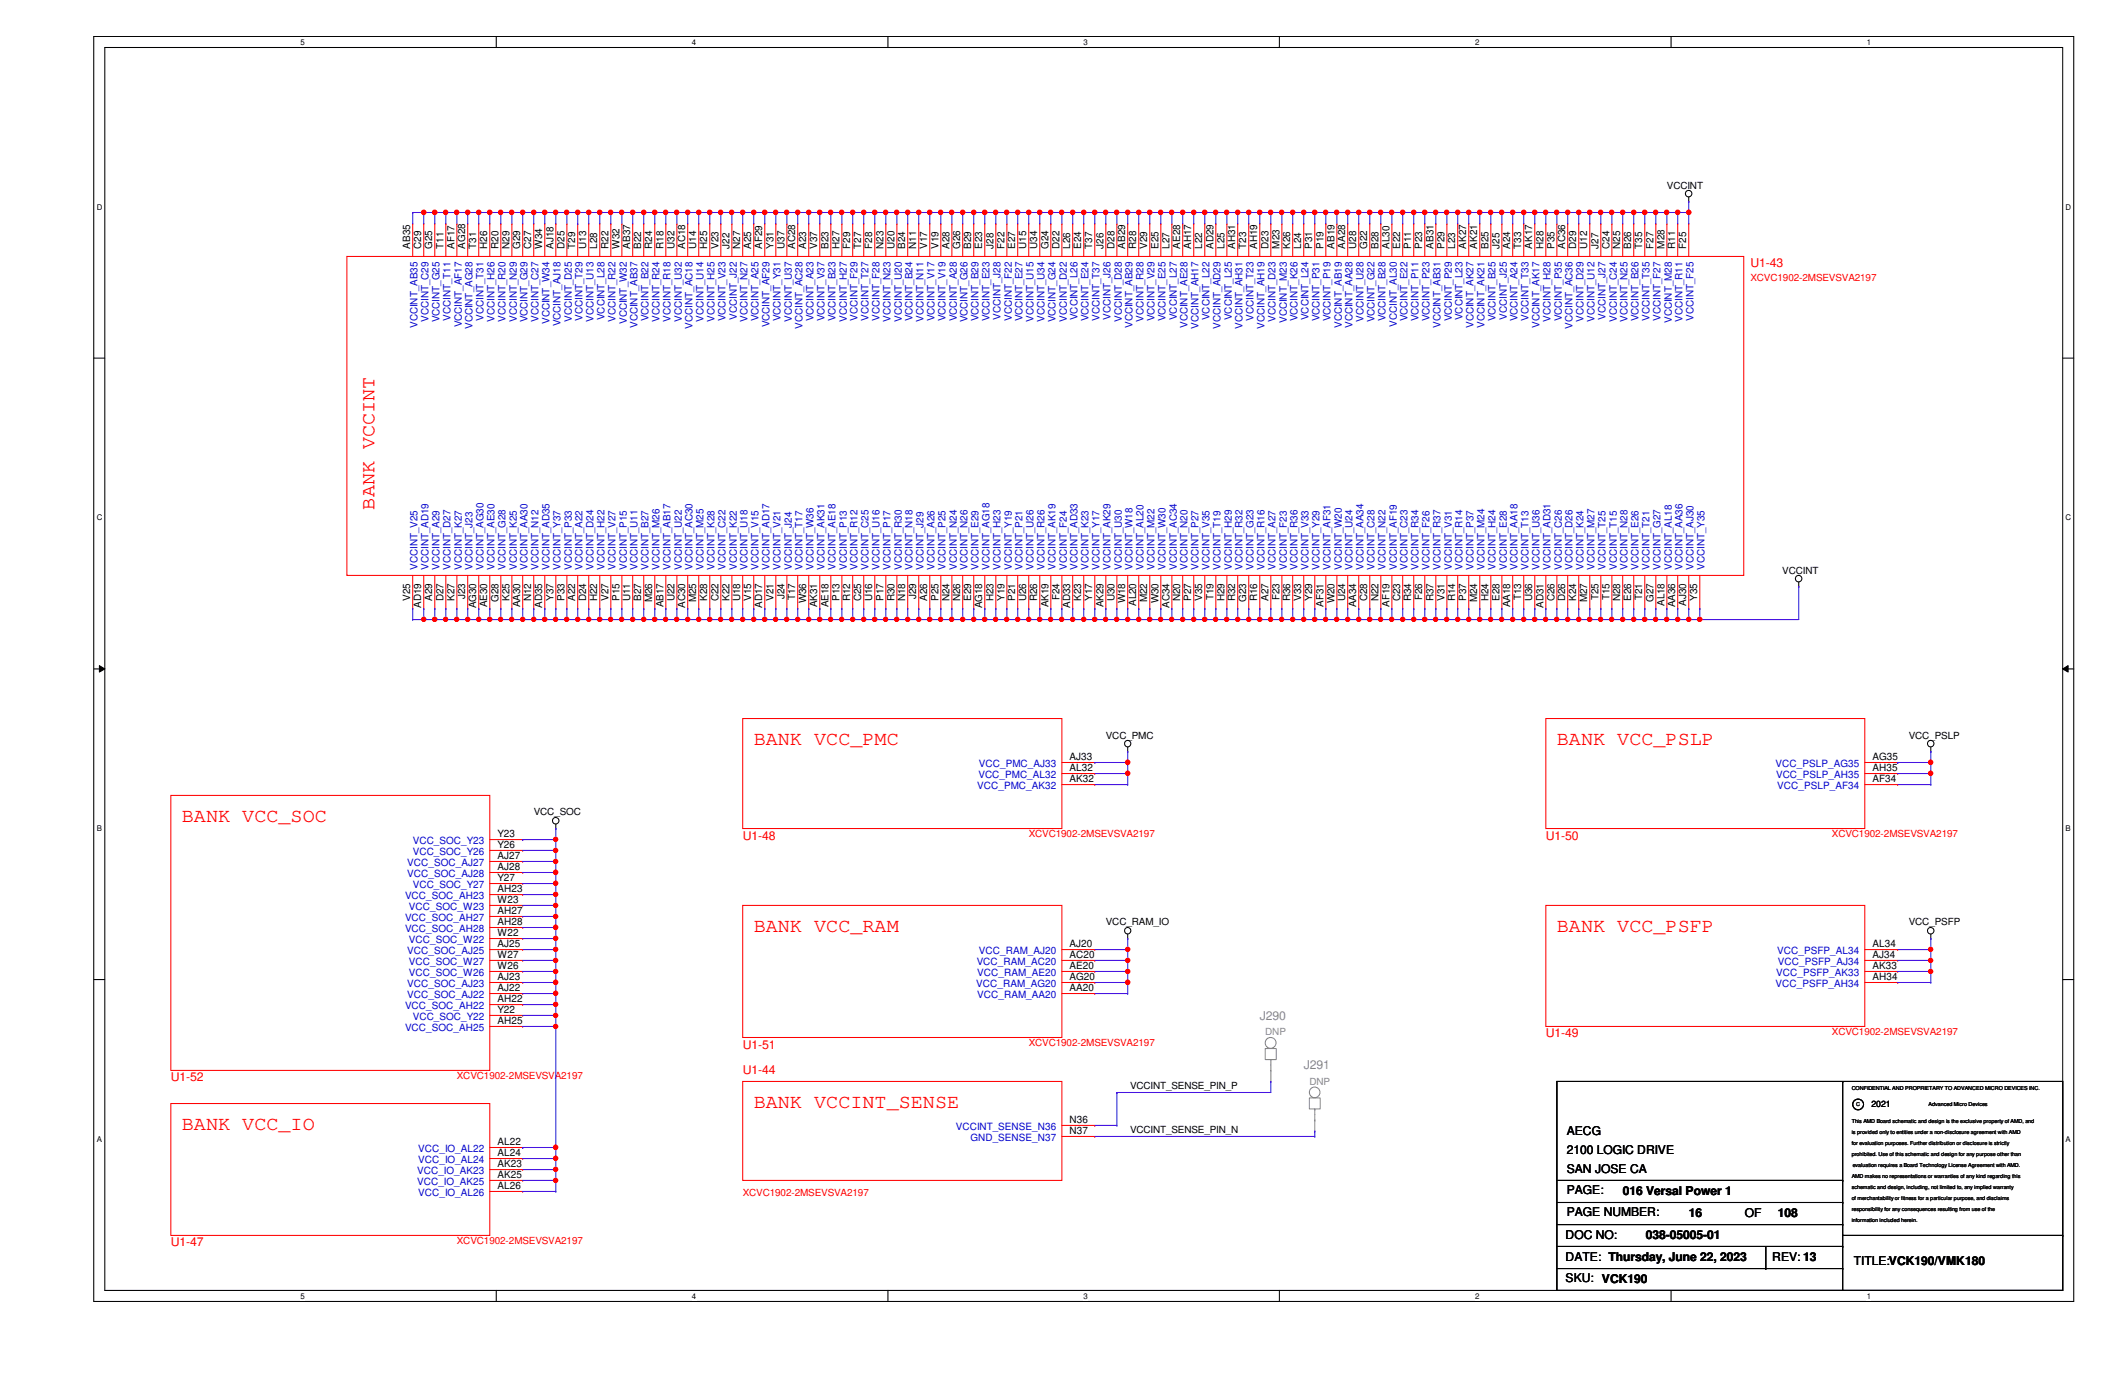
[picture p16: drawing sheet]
<svg xmlns="http://www.w3.org/2000/svg" width="432mm" height="279mm" viewBox="0 0 432 279" stroke-linecap="round" stroke-linejoin="round" font-family="sans-serif">
<defs><g id="words">
<g font-size="4" fill="#f00">
<text x="76.1" y="103.5" transform="rotate(-90 76.1 103.5)">BANK VCCINT</text>
<text x="153.2" y="151.5">BANK VCC_PMC</text>
<text x="316.4" y="151.5">BANK VCC_PSLP</text>
<text x="37" y="167.1">BANK VCC_SOC</text>
<text x="153.2" y="189.4">BANK VCC_RAM</text>
<text x="316.4" y="189.4">BANK VCC_PSFP</text>
<text x="153.2" y="225.2">BANK VCCINT_SENSE</text>
<text x="37" y="229.7">BANK VCC_IO</text>
</g>
<g font-size="2.5" fill="#f00">
<text x="355.7" y="54.4">U1-43</text>
<text x="150.9" y="170.6">U1-48</text>
<text x="314.1" y="170.6">U1-50</text>
<text x="150.9" y="213.1">U1-51</text>
<text x="314.1" y="210.8">U1-49</text>
<text x="34.7" y="219.8">U1-52</text>
<text x="150.9" y="218.2">U1-44</text>
<text x="34.7" y="253.3">U1-47</text>
</g>
<g font-size="2.5" fill="#878787">
<text x="256" y="207.3">J290</text>
<text x="264.9" y="217.3">J291</text>
</g>
<g font-size="2.5">
<text x="318.3" y="230.7">AECG</text>
<text x="318.3" y="234.5">2100 LOGIC DRIVE</text>
<text x="318.3" y="238.3">SAN JOSE CA</text>
<text x="318.3" y="242.6">PAGE:</text>
<text x="329.7" y="242.8">016 Versal Power 1</text>
<text x="318.1" y="251.7">DOC NO:</text>
<text x="318.3" y="247.1">PAGE NUMBER:</text>
<text x="334.4" y="251.7">038-05005-01</text>
<text x="343.2" y="247.3">16</text>
<text x="354.5" y="247.3">OF</text>
<text x="361.3" y="247.3">108</text>
<text x="318.1" y="256.2">DATE: Thursday, June 22, 2023</text>
<text x="360.1" y="256.2">REV: 13</text>
<text x="376.7" y="257.1">TITLE:VCK190/VMK180</text>
<text x="318.1" y="260.4">SKU: VCK190</text>
</g>
<g font-size="2">
<text x="338.7" y="38.3">VCCINT</text>
<text x="83.4" y="50.5" transform="rotate(-90 83.4 50.5)">AB35</text>
<text x="85.6" y="50.5" transform="rotate(-90 85.6 50.5)">C29</text>
<text x="87.8" y="50.5" transform="rotate(-90 87.8 50.5)">G25</text>
<text x="90.1" y="50.5" transform="rotate(-90 90.1 50.5)">T11</text>
<text x="92.3" y="50.5" transform="rotate(-90 92.3 50.5)">AF17</text>
<text x="94.5" y="50.5" transform="rotate(-90 94.5 50.5)">AG28</text>
<text x="96.8" y="50.5" transform="rotate(-90 96.8 50.5)">T31</text>
<text x="99" y="50.5" transform="rotate(-90 99 50.5)">H26</text>
<text x="101.3" y="50.5" transform="rotate(-90 101.3 50.5)">R20</text>
<text x="103.5" y="50.5" transform="rotate(-90 103.5 50.5)">N29</text>
<text x="105.7" y="50.5" transform="rotate(-90 105.7 50.5)">G29</text>
<text x="107.9" y="50.5" transform="rotate(-90 107.9 50.5)">C27</text>
<text x="110.2" y="50.5" transform="rotate(-90 110.2 50.5)">W34</text>
<text x="112.4" y="50.5" transform="rotate(-90 112.4 50.5)">AJ18</text>
<text x="114.7" y="50.5" transform="rotate(-90 114.7 50.5)">D25</text>
<text x="116.9" y="50.5" transform="rotate(-90 116.9 50.5)">T29</text>
<text x="119.1" y="50.5" transform="rotate(-90 119.1 50.5)">U13</text>
<text x="121.4" y="50.5" transform="rotate(-90 121.4 50.5)">L28</text>
<text x="123.6" y="50.5" transform="rotate(-90 123.6 50.5)">R22</text>
<text x="125.9" y="50.5" transform="rotate(-90 125.9 50.5)">W32</text>
<text x="128.1" y="50.5" transform="rotate(-90 128.1 50.5)">AB37</text>
<text x="130.3" y="50.5" transform="rotate(-90 130.3 50.5)">B22</text>
<text x="132.5" y="50.5" transform="rotate(-90 132.5 50.5)">R24</text>
<text x="134.8" y="50.5" transform="rotate(-90 134.8 50.5)">R18</text>
<text x="137" y="50.5" transform="rotate(-90 137 50.5)">U32</text>
<text x="139.2" y="50.5" transform="rotate(-90 139.2 50.5)">AC18</text>
<text x="141.5" y="50.5" transform="rotate(-90 141.5 50.5)">U14</text>
<text x="143.7" y="50.5" transform="rotate(-90 143.7 50.5)">H25</text>
<text x="146" y="50.5" transform="rotate(-90 146 50.5)">V23</text>
<text x="148.2" y="50.5" transform="rotate(-90 148.2 50.5)">J22</text>
<text x="150.4" y="50.5" transform="rotate(-90 150.4 50.5)">N27</text>
<text x="152.7" y="50.5" transform="rotate(-90 152.7 50.5)">A25</text>
<text x="154.9" y="50.5" transform="rotate(-90 154.9 50.5)">AF29</text>
<text x="157.1" y="50.5" transform="rotate(-90 157.1 50.5)">Y31</text>
<text x="159.4" y="50.5" transform="rotate(-90 159.4 50.5)">U37</text>
<text x="161.6" y="50.5" transform="rotate(-90 161.6 50.5)">AC28</text>
<text x="163.8" y="50.5" transform="rotate(-90 163.8 50.5)">A23</text>
<text x="166.1" y="50.5" transform="rotate(-90 166.1 50.5)">V37</text>
<text x="168.3" y="50.5" transform="rotate(-90 168.3 50.5)">B23</text>
<text x="170.6" y="50.5" transform="rotate(-90 170.6 50.5)">H27</text>
<text x="172.8" y="50.5" transform="rotate(-90 172.8 50.5)">F29</text>
<text x="175" y="50.5" transform="rotate(-90 175 50.5)">T27</text>
<text x="177.2" y="50.5" transform="rotate(-90 177.2 50.5)">F28</text>
<text x="179.5" y="50.5" transform="rotate(-90 179.5 50.5)">N23</text>
<text x="181.7" y="50.5" transform="rotate(-90 181.7 50.5)">U20</text>
<text x="183.9" y="50.5" transform="rotate(-90 183.9 50.5)">B24</text>
<text x="186.2" y="50.5" transform="rotate(-90 186.2 50.5)">N11</text>
<text x="188.4" y="50.5" transform="rotate(-90 188.4 50.5)">V17</text>
<text x="190.7" y="50.5" transform="rotate(-90 190.7 50.5)">V19</text>
<text x="192.9" y="50.5" transform="rotate(-90 192.9 50.5)">A28</text>
<text x="195.1" y="50.5" transform="rotate(-90 195.1 50.5)">G26</text>
<text x="197.4" y="50.5" transform="rotate(-90 197.4 50.5)">B29</text>
<text x="199.6" y="50.5" transform="rotate(-90 199.6 50.5)">E23</text>
<text x="201.8" y="50.5" transform="rotate(-90 201.8 50.5)">J28</text>
<text x="204.1" y="50.5" transform="rotate(-90 204.1 50.5)">F22</text>
<text x="206.3" y="50.5" transform="rotate(-90 206.3 50.5)">E27</text>
<text x="208.5" y="50.5" transform="rotate(-90 208.5 50.5)">U15</text>
<text x="210.8" y="50.5" transform="rotate(-90 210.8 50.5)">U34</text>
<text x="213" y="50.5" transform="rotate(-90 213 50.5)">G24</text>
<text x="215.3" y="50.5" transform="rotate(-90 215.3 50.5)">D22</text>
<text x="217.5" y="50.5" transform="rotate(-90 217.5 50.5)">L26</text>
<text x="219.7" y="50.5" transform="rotate(-90 219.7 50.5)">E24</text>
<text x="222" y="50.5" transform="rotate(-90 222 50.5)">T37</text>
<text x="224.2" y="50.5" transform="rotate(-90 224.2 50.5)">J26</text>
<text x="226.4" y="50.5" transform="rotate(-90 226.4 50.5)">D28</text>
<text x="228.6" y="50.5" transform="rotate(-90 228.6 50.5)">AB29</text>
<text x="230.9" y="50.5" transform="rotate(-90 230.9 50.5)">R28</text>
<text x="233.1" y="50.5" transform="rotate(-90 233.1 50.5)">V29</text>
<text x="235.4" y="50.5" transform="rotate(-90 235.4 50.5)">E25</text>
<text x="237.6" y="50.5" transform="rotate(-90 237.6 50.5)">L27</text>
<text x="239.8" y="50.5" transform="rotate(-90 239.8 50.5)">AE28</text>
<text x="242.1" y="50.5" transform="rotate(-90 242.1 50.5)">AH17</text>
<text x="244.3" y="50.5" transform="rotate(-90 244.3 50.5)">L22</text>
<text x="246.5" y="50.5" transform="rotate(-90 246.5 50.5)">AD29</text>
<text x="248.8" y="50.5" transform="rotate(-90 248.8 50.5)">L25</text>
<text x="251" y="50.5" transform="rotate(-90 251 50.5)">AH31</text>
<text x="253.2" y="50.5" transform="rotate(-90 253.2 50.5)">T23</text>
<text x="255.5" y="50.5" transform="rotate(-90 255.5 50.5)">AH19</text>
<text x="257.7" y="50.5" transform="rotate(-90 257.7 50.5)">D23</text>
<text x="260" y="50.5" transform="rotate(-90 260 50.5)">M23</text>
<text x="262.2" y="50.5" transform="rotate(-90 262.2 50.5)">K26</text>
<text x="264.4" y="50.5" transform="rotate(-90 264.4 50.5)">L24</text>
<text x="266.7" y="50.5" transform="rotate(-90 266.7 50.5)">P31</text>
<text x="268.9" y="50.5" transform="rotate(-90 268.9 50.5)">P19</text>
<text x="271.1" y="50.5" transform="rotate(-90 271.1 50.5)">AB19</text>
<text x="273.3" y="50.5" transform="rotate(-90 273.3 50.5)">AA28</text>
<text x="275.6" y="50.5" transform="rotate(-90 275.6 50.5)">U28</text>
<text x="277.8" y="50.5" transform="rotate(-90 277.8 50.5)">G22</text>
<text x="280.1" y="50.5" transform="rotate(-90 280.1 50.5)">B28</text>
<text x="282.3" y="50.5" transform="rotate(-90 282.3 50.5)">AL30</text>
<text x="284.5" y="50.5" transform="rotate(-90 284.5 50.5)">E22</text>
<text x="286.8" y="50.5" transform="rotate(-90 286.8 50.5)">P11</text>
<text x="289" y="50.5" transform="rotate(-90 289 50.5)">P23</text>
<text x="291.3" y="50.5" transform="rotate(-90 291.3 50.5)">AB31</text>
<text x="293.5" y="50.5" transform="rotate(-90 293.5 50.5)">P29</text>
<text x="295.7" y="50.5" transform="rotate(-90 295.7 50.5)">L23</text>
<text x="297.9" y="50.5" transform="rotate(-90 297.9 50.5)">AK27</text>
<text x="300.2" y="50.5" transform="rotate(-90 300.2 50.5)">AK21</text>
<text x="302.4" y="50.5" transform="rotate(-90 302.4 50.5)">B25</text>
<text x="304.7" y="50.5" transform="rotate(-90 304.7 50.5)">J25</text>
<text x="306.9" y="50.5" transform="rotate(-90 306.9 50.5)">A24</text>
<text x="309.1" y="50.5" transform="rotate(-90 309.1 50.5)">T33</text>
<text x="311.4" y="50.5" transform="rotate(-90 311.4 50.5)">AK17</text>
<text x="313.6" y="50.5" transform="rotate(-90 313.6 50.5)">H28</text>
<text x="315.8" y="50.5" transform="rotate(-90 315.8 50.5)">P35</text>
<text x="318.1" y="50.5" transform="rotate(-90 318.1 50.5)">AC36</text>
<text x="320.3" y="50.5" transform="rotate(-90 320.3 50.5)">D29</text>
<text x="322.5" y="50.5" transform="rotate(-90 322.5 50.5)">U12</text>
<text x="324.8" y="50.5" transform="rotate(-90 324.8 50.5)">J27</text>
<text x="327" y="50.5" transform="rotate(-90 327 50.5)">C24</text>
<text x="329.2" y="50.5" transform="rotate(-90 329.2 50.5)">N25</text>
<text x="331.5" y="50.5" transform="rotate(-90 331.5 50.5)">B26</text>
<text x="333.7" y="50.5" transform="rotate(-90 333.7 50.5)">T35</text>
<text x="336" y="50.5" transform="rotate(-90 336 50.5)">F27</text>
<text x="338.2" y="50.5" transform="rotate(-90 338.2 50.5)">M28</text>
<text x="340.4" y="50.5" transform="rotate(-90 340.4 50.5)">R11</text>
<text x="342.6" y="50.5" transform="rotate(-90 342.6 50.5)">F25</text>
<text x="362.2" y="116.5">VCCINT</text>
<text x="83.4" y="122" transform="rotate(-90 83.4 122)">V25</text>
<text x="85.6" y="123.5" transform="rotate(-90 85.6 123.5)">AD19</text>
<text x="87.8" y="122" transform="rotate(-90 87.8 122)">A29</text>
<text x="90.1" y="122.1" transform="rotate(-90 90.1 122.1)">D27</text>
<text x="92.3" y="122" transform="rotate(-90 92.3 122)">K27</text>
<text x="94.5" y="121.7" transform="rotate(-90 94.5 121.7)">J23</text>
<text x="96.8" y="123.6" transform="rotate(-90 96.8 123.6)">AG30</text>
<text x="99" y="123.4" transform="rotate(-90 99 123.4)">AE30</text>
<text x="101.3" y="122.3" transform="rotate(-90 101.3 122.3)">G28</text>
<text x="103.5" y="122" transform="rotate(-90 103.5 122)">K25</text>
<text x="105.7" y="123.4" transform="rotate(-90 105.7 123.4)">AA30</text>
<text x="107.9" y="122.1" transform="rotate(-90 107.9 122.1)">N12</text>
<text x="110.2" y="123.5" transform="rotate(-90 110.2 123.5)">AD35</text>
<text x="112.4" y="122" transform="rotate(-90 112.4 122)">Y37</text>
<text x="114.7" y="122" transform="rotate(-90 114.7 122)">P33</text>
<text x="116.9" y="122" transform="rotate(-90 116.9 122)">A22</text>
<text x="119.1" y="122.1" transform="rotate(-90 119.1 122.1)">D24</text>
<text x="121.4" y="122.1" transform="rotate(-90 121.4 122.1)">H22</text>
<text x="123.6" y="122" transform="rotate(-90 123.6 122)">V27</text>
<text x="125.9" y="122" transform="rotate(-90 125.9 122)">P15</text>
<text x="128.1" y="122.1" transform="rotate(-90 128.1 122.1)">U11</text>
<text x="130.3" y="122" transform="rotate(-90 130.3 122)">B27</text>
<text x="132.5" y="122.4" transform="rotate(-90 132.5 122.4)">M26</text>
<text x="134.8" y="123.4" transform="rotate(-90 134.8 123.4)">AB17</text>
<text x="137" y="122.1" transform="rotate(-90 137 122.1)">U22</text>
<text x="139.2" y="123.5" transform="rotate(-90 139.2 123.5)">AC30</text>
<text x="141.5" y="122.4" transform="rotate(-90 141.5 122.4)">M25</text>
<text x="143.7" y="122" transform="rotate(-90 143.7 122)">K28</text>
<text x="146" y="122.1" transform="rotate(-90 146 122.1)">C22</text>
<text x="148.2" y="122" transform="rotate(-90 148.2 122)">K22</text>
<text x="150.4" y="122.1" transform="rotate(-90 150.4 122.1)">U18</text>
<text x="152.7" y="122" transform="rotate(-90 152.7 122)">V15</text>
<text x="154.9" y="123.5" transform="rotate(-90 154.9 123.5)">AD17</text>
<text x="157.1" y="122" transform="rotate(-90 157.1 122)">V21</text>
<text x="159.4" y="121.7" transform="rotate(-90 159.4 121.7)">J24</text>
<text x="161.6" y="121.9" transform="rotate(-90 161.6 121.9)">T17</text>
<text x="163.8" y="122.6" transform="rotate(-90 163.8 122.6)">W36</text>
<text x="166.1" y="123.4" transform="rotate(-90 166.1 123.4)">AK31</text>
<text x="168.3" y="123.4" transform="rotate(-90 168.3 123.4)">AE18</text>
<text x="170.6" y="122" transform="rotate(-90 170.6 122)">P13</text>
<text x="172.8" y="122.1" transform="rotate(-90 172.8 122.1)">R12</text>
<text x="175" y="122.1" transform="rotate(-90 175 122.1)">C25</text>
<text x="177.2" y="122.1" transform="rotate(-90 177.2 122.1)">U16</text>
<text x="179.5" y="122" transform="rotate(-90 179.5 122)">P17</text>
<text x="181.7" y="122.1" transform="rotate(-90 181.7 122.1)">R30</text>
<text x="183.9" y="122.1" transform="rotate(-90 183.9 122.1)">N18</text>
<text x="186.2" y="121.7" transform="rotate(-90 186.2 121.7)">J29</text>
<text x="188.4" y="122" transform="rotate(-90 188.4 122)">A26</text>
<text x="190.7" y="122" transform="rotate(-90 190.7 122)">P25</text>
<text x="192.9" y="122.1" transform="rotate(-90 192.9 122.1)">N24</text>
<text x="195.1" y="122.1" transform="rotate(-90 195.1 122.1)">N26</text>
<text x="197.4" y="122" transform="rotate(-90 197.4 122)">E29</text>
<text x="199.6" y="123.6" transform="rotate(-90 199.6 123.6)">AG18</text>
<text x="201.8" y="122.1" transform="rotate(-90 201.8 122.1)">H23</text>
<text x="204.1" y="122" transform="rotate(-90 204.1 122)">Y19</text>
<text x="206.3" y="122" transform="rotate(-90 206.3 122)">P21</text>
<text x="208.5" y="122.1" transform="rotate(-90 208.5 122.1)">U26</text>
<text x="210.8" y="122.1" transform="rotate(-90 210.8 122.1)">R26</text>
<text x="213" y="123.4" transform="rotate(-90 213 123.4)">AK19</text>
<text x="215.3" y="121.9" transform="rotate(-90 215.3 121.9)">F24</text>
<text x="217.5" y="123.5" transform="rotate(-90 217.5 123.5)">AD33</text>
<text x="219.7" y="122" transform="rotate(-90 219.7 122)">K23</text>
<text x="222" y="122" transform="rotate(-90 222 122)">Y17</text>
<text x="224.2" y="123.4" transform="rotate(-90 224.2 123.4)">AK29</text>
<text x="226.4" y="122.1" transform="rotate(-90 226.4 122.1)">U30</text>
<text x="228.6" y="122.6" transform="rotate(-90 228.6 122.6)">W18</text>
<text x="230.9" y="123.1" transform="rotate(-90 230.9 123.1)">AL20</text>
<text x="233.1" y="122.4" transform="rotate(-90 233.1 122.4)">M22</text>
<text x="235.4" y="122.6" transform="rotate(-90 235.4 122.6)">W30</text>
<text x="237.6" y="123.5" transform="rotate(-90 237.6 123.5)">AC34</text>
<text x="239.8" y="122.1" transform="rotate(-90 239.8 122.1)">N20</text>
<text x="242.1" y="122" transform="rotate(-90 242.1 122)">P27</text>
<text x="244.3" y="122" transform="rotate(-90 244.3 122)">V35</text>
<text x="246.5" y="121.9" transform="rotate(-90 246.5 121.9)">T19</text>
<text x="248.8" y="122.1" transform="rotate(-90 248.8 122.1)">H29</text>
<text x="251" y="122.1" transform="rotate(-90 251 122.1)">R32</text>
<text x="253.2" y="122.3" transform="rotate(-90 253.2 122.3)">G23</text>
<text x="255.5" y="122.1" transform="rotate(-90 255.5 122.1)">R16</text>
<text x="257.7" y="122" transform="rotate(-90 257.7 122)">A27</text>
<text x="260" y="121.9" transform="rotate(-90 260 121.9)">F23</text>
<text x="262.2" y="122.1" transform="rotate(-90 262.2 122.1)">R36</text>
<text x="264.4" y="122" transform="rotate(-90 264.4 122)">V33</text>
<text x="266.7" y="122" transform="rotate(-90 266.7 122)">Y29</text>
<text x="268.9" y="123.3" transform="rotate(-90 268.9 123.3)">AF31</text>
<text x="271.1" y="122.6" transform="rotate(-90 271.1 122.6)">W20</text>
<text x="273.3" y="122.1" transform="rotate(-90 273.3 122.1)">U24</text>
<text x="275.6" y="123.4" transform="rotate(-90 275.6 123.4)">AA34</text>
<text x="277.8" y="122.1" transform="rotate(-90 277.8 122.1)">C28</text>
<text x="280.1" y="122.1" transform="rotate(-90 280.1 122.1)">N22</text>
<text x="282.3" y="123.3" transform="rotate(-90 282.3 123.3)">AF19</text>
<text x="284.5" y="122.1" transform="rotate(-90 284.5 122.1)">C23</text>
<text x="286.8" y="122.1" transform="rotate(-90 286.8 122.1)">R34</text>
<text x="289" y="121.9" transform="rotate(-90 289 121.9)">F26</text>
<text x="291.3" y="122.1" transform="rotate(-90 291.3 122.1)">R37</text>
<text x="293.5" y="122" transform="rotate(-90 293.5 122)">V31</text>
<text x="295.7" y="122.1" transform="rotate(-90 295.7 122.1)">R14</text>
<text x="297.9" y="122" transform="rotate(-90 297.9 122)">P37</text>
<text x="300.2" y="122.4" transform="rotate(-90 300.2 122.4)">M24</text>
<text x="302.4" y="122.1" transform="rotate(-90 302.4 122.1)">H24</text>
<text x="304.7" y="122" transform="rotate(-90 304.7 122)">E28</text>
<text x="306.9" y="123.4" transform="rotate(-90 306.9 123.4)">AA18</text>
<text x="309.1" y="121.9" transform="rotate(-90 309.1 121.9)">T13</text>
<text x="311.4" y="122.1" transform="rotate(-90 311.4 122.1)">U36</text>
<text x="313.6" y="123.5" transform="rotate(-90 313.6 123.5)">AD31</text>
<text x="315.8" y="122.1" transform="rotate(-90 315.8 122.1)">C26</text>
<text x="318.1" y="122.1" transform="rotate(-90 318.1 122.1)">D26</text>
<text x="320.3" y="122" transform="rotate(-90 320.3 122)">K24</text>
<text x="322.5" y="122.4" transform="rotate(-90 322.5 122.4)">M27</text>
<text x="324.8" y="121.9" transform="rotate(-90 324.8 121.9)">T25</text>
<text x="327" y="121.9" transform="rotate(-90 327 121.9)">T15</text>
<text x="329.2" y="122.1" transform="rotate(-90 329.2 122.1)">N28</text>
<text x="331.5" y="122" transform="rotate(-90 331.5 122)">E26</text>
<text x="333.7" y="121.9" transform="rotate(-90 333.7 121.9)">T21</text>
<text x="336" y="122.3" transform="rotate(-90 336 122.3)">G27</text>
<text x="338.2" y="123.1" transform="rotate(-90 338.2 123.1)">AL18</text>
<text x="340.4" y="123.4" transform="rotate(-90 340.4 123.4)">AA36</text>
<text x="342.6" y="123.1" transform="rotate(-90 342.6 123.1)">AJ30</text>
<text x="344.9" y="122" transform="rotate(-90 344.9 122)">Y35</text>
<text x="217.3" y="154.4">AJ33</text>
<text x="224.7" y="150.1">VCC_PMC</text>
<text x="380.5" y="154.4">AG35</text>
<text x="387.9" y="150.1">VCC_PSLP</text>
<text x="217.3" y="156.7">AL32</text>
<text x="217.3" y="158.9">AK32</text>
<text x="380.5" y="156.7">AH35</text>
<text x="380.5" y="158.9">AF34</text>
<text x="108.5" y="165.7">VCC_SOC</text>
<text x="101.1" y="170.1">Y23</text>
<text x="101.1" y="172.3">Y26</text>
<text x="101.1" y="174.5">AJ27</text>
<text x="101.1" y="176.8">AJ28</text>
<text x="101.1" y="179">Y27</text>
<text x="101.1" y="181.3">AH23</text>
<text x="101.1" y="183.5">W23</text>
<text x="101.1" y="185.7">AH27</text>
<text x="101.1" y="188">AH28</text>
<text x="101.1" y="190.2">W22</text>
<text x="224.7" y="188">VCC_RAM_IO</text>
<text x="387.9" y="188">VCC_PSFP</text>
<text x="101.1" y="192.4">AJ25</text>
<text x="101.1" y="194.6">W27</text>
<text x="101.1" y="196.9">W26</text>
<text x="217.3" y="192.4">AJ20</text>
<text x="217.3" y="194.6">AC20</text>
<text x="217.3" y="196.9">AE20</text>
<text x="380.5" y="192.4">AL34</text>
<text x="380.5" y="194.6">AJ34</text>
<text x="380.5" y="196.9">AK33</text>
<text x="101.1" y="199.1">AJ23</text>
<text x="101.1" y="201.4">AJ22</text>
<text x="101.1" y="203.6">AH22</text>
<text x="217.3" y="199.1">AG20</text>
<text x="217.3" y="201.4">AA20</text>
<text x="380.5" y="199.1">AH34</text>
<text x="101.1" y="205.8">Y22</text>
<text x="101.1" y="208.1">AH25</text>
<text x="229.6" y="221.3">VCCINT_SENSE_PIN_P</text>
<text x="101.1" y="232.7">AL22</text>
<text x="217.3" y="230.4">N37</text>
<text x="217.3" y="228.2">N36</text>
<text x="229.6" y="230.3">VCCINT_SENSE_PIN_N</text>
<text x="101.1" y="234.9">AL24</text>
<text x="101.1" y="237.2">AK23</text>
<text x="101.1" y="239.4">AK25</text>
<text x="101.1" y="241.6">AL26</text>
</g>
<g font-size="2" fill="#f00">
<text x="355.7" y="57.1">XCVC1902-2MSEVSVA2197</text>
<text x="209" y="170.2">XCVC1902-2MSEVSVA2197</text>
<text x="372.2" y="170.2">XCVC1902-2MSEVSVA2197</text>
<text x="209" y="212.6">XCVC1902-2MSEVSVA2197</text>
<text x="372.2" y="210.4">XCVC1902-2MSEVSVA2197</text>
<text x="92.8" y="219.3">XCVC1902-2MSEVSVA2197</text>
<text x="150.9" y="243">XCVC1902-2MSEVSVA2197</text>
<text x="92.8" y="252.9">XCVC1902-2MSEVSVA2197</text>
</g>
<g font-size="2" fill="#00c">
<text x="87.1" y="65.4" transform="rotate(-90 87.1 65.4)">VCCINT_C29</text>
<text x="89.3" y="65.5" transform="rotate(-90 89.3 65.5)">VCCINT_G25</text>
<text x="91.6" y="65.2" transform="rotate(-90 91.6 65.2)">VCCINT_T11</text>
<text x="98.3" y="65.2" transform="rotate(-90 98.3 65.2)">VCCINT_T31</text>
<text x="100.5" y="65.4" transform="rotate(-90 100.5 65.4)">VCCINT_H26</text>
<text x="102.7" y="65.4" transform="rotate(-90 102.7 65.4)">VCCINT_R20</text>
<text x="105" y="65.4" transform="rotate(-90 105 65.4)">VCCINT_N29</text>
<text x="107.2" y="65.5" transform="rotate(-90 107.2 65.5)">VCCINT_G29</text>
<text x="109.4" y="65.4" transform="rotate(-90 109.4 65.4)">VCCINT_C27</text>
<text x="111.7" y="65.9" transform="rotate(-90 111.7 65.9)">VCCINT_W34</text>
<text x="116.2" y="65.4" transform="rotate(-90 116.2 65.4)">VCCINT_D25</text>
<text x="118.4" y="65.2" transform="rotate(-90 118.4 65.2)">VCCINT_T29</text>
<text x="120.6" y="65.4" transform="rotate(-90 120.6 65.4)">VCCINT_U13</text>
<text x="122.9" y="65.1" transform="rotate(-90 122.9 65.1)">VCCINT_L28</text>
<text x="125.1" y="65.4" transform="rotate(-90 125.1 65.4)">VCCINT_R22</text>
<text x="127.3" y="65.9" transform="rotate(-90 127.3 65.9)">VCCINT_W32</text>
<text x="131.8" y="65.3" transform="rotate(-90 131.8 65.3)">VCCINT_B22</text>
<text x="134" y="65.4" transform="rotate(-90 134 65.4)">VCCINT_R24</text>
<text x="136.3" y="65.4" transform="rotate(-90 136.3 65.4)">VCCINT_R18</text>
<text x="138.5" y="65.4" transform="rotate(-90 138.5 65.4)">VCCINT_U32</text>
<text x="143" y="65.4" transform="rotate(-90 143 65.4)">VCCINT_U14</text>
<text x="145.2" y="65.4" transform="rotate(-90 145.2 65.4)">VCCINT_H25</text>
<text x="147.4" y="65.3" transform="rotate(-90 147.4 65.3)">VCCINT_V23</text>
<text x="149.7" y="65" transform="rotate(-90 149.7 65)">VCCINT_J22</text>
<text x="151.9" y="65.4" transform="rotate(-90 151.9 65.4)">VCCINT_N27</text>
<text x="154.1" y="65.3" transform="rotate(-90 154.1 65.3)">VCCINT_A25</text>
<text x="158.6" y="65.3" transform="rotate(-90 158.6 65.3)">VCCINT_Y31</text>
<text x="160.9" y="65.4" transform="rotate(-90 160.9 65.4)">VCCINT_U37</text>
<text x="165.3" y="65.3" transform="rotate(-90 165.3 65.3)">VCCINT_A23</text>
<text x="167.6" y="65.3" transform="rotate(-90 167.6 65.3)">VCCINT_V37</text>
<text x="169.8" y="65.3" transform="rotate(-90 169.8 65.3)">VCCINT_B23</text>
<text x="172" y="65.4" transform="rotate(-90 172 65.4)">VCCINT_H27</text>
<text x="174.2" y="65.2" transform="rotate(-90 174.2 65.2)">VCCINT_F29</text>
<text x="176.5" y="65.2" transform="rotate(-90 176.5 65.2)">VCCINT_T27</text>
<text x="178.7" y="65.2" transform="rotate(-90 178.7 65.2)">VCCINT_F28</text>
<text x="181" y="65.4" transform="rotate(-90 181 65.4)">VCCINT_N23</text>
<text x="183.2" y="65.4" transform="rotate(-90 183.2 65.4)">VCCINT_U20</text>
<text x="185.4" y="65.3" transform="rotate(-90 185.4 65.3)">VCCINT_B24</text>
<text x="187.7" y="65.4" transform="rotate(-90 187.7 65.4)">VCCINT_N11</text>
<text x="189.9" y="65.3" transform="rotate(-90 189.9 65.3)">VCCINT_V17</text>
<text x="192.2" y="65.3" transform="rotate(-90 192.2 65.3)">VCCINT_V19</text>
<text x="194.4" y="65.3" transform="rotate(-90 194.4 65.3)">VCCINT_A28</text>
<text x="196.6" y="65.5" transform="rotate(-90 196.6 65.5)">VCCINT_G26</text>
<text x="198.8" y="65.3" transform="rotate(-90 198.8 65.3)">VCCINT_B29</text>
<text x="201.1" y="65.3" transform="rotate(-90 201.1 65.3)">VCCINT_E23</text>
<text x="203.3" y="65" transform="rotate(-90 203.3 65)">VCCINT_J28</text>
<text x="205.6" y="65.2" transform="rotate(-90 205.6 65.2)">VCCINT_F22</text>
<text x="207.8" y="65.3" transform="rotate(-90 207.8 65.3)">VCCINT_E27</text>
<text x="210" y="65.4" transform="rotate(-90 210 65.4)">VCCINT_U15</text>
<text x="212.3" y="65.4" transform="rotate(-90 212.3 65.4)">VCCINT_U34</text>
<text x="214.5" y="65.5" transform="rotate(-90 214.5 65.5)">VCCINT_G24</text>
<text x="216.7" y="65.4" transform="rotate(-90 216.7 65.4)">VCCINT_D22</text>
<text x="218.9" y="65.1" transform="rotate(-90 218.9 65.1)">VCCINT_L26</text>
<text x="221.2" y="65.3" transform="rotate(-90 221.2 65.3)">VCCINT_E24</text>
<text x="223.4" y="65.2" transform="rotate(-90 223.4 65.2)">VCCINT_T37</text>
<text x="225.7" y="65" transform="rotate(-90 225.7 65)">VCCINT_J26</text>
<text x="227.9" y="65.4" transform="rotate(-90 227.9 65.4)">VCCINT_D28</text>
<text x="232.4" y="65.4" transform="rotate(-90 232.4 65.4)">VCCINT_R28</text>
<text x="234.6" y="65.3" transform="rotate(-90 234.6 65.3)">VCCINT_V29</text>
<text x="236.9" y="65.3" transform="rotate(-90 236.9 65.3)">VCCINT_E25</text>
<text x="239.1" y="65.1" transform="rotate(-90 239.1 65.1)">VCCINT_L27</text>
<text x="245.8" y="65.1" transform="rotate(-90 245.8 65.1)">VCCINT_L22</text>
<text x="250.3" y="65.1" transform="rotate(-90 250.3 65.1)">VCCINT_L25</text>
<text x="254.7" y="65.2" transform="rotate(-90 254.7 65.2)">VCCINT_T23</text>
<text x="259.2" y="65.4" transform="rotate(-90 259.2 65.4)">VCCINT_D23</text>
<text x="261.5" y="65.7" transform="rotate(-90 261.5 65.7)">VCCINT_M23</text>
<text x="263.7" y="65.3" transform="rotate(-90 263.7 65.3)">VCCINT_K26</text>
<text x="265.9" y="65.1" transform="rotate(-90 265.9 65.1)">VCCINT_L24</text>
<text x="268.1" y="65.3" transform="rotate(-90 268.1 65.3)">VCCINT_P31</text>
<text x="270.4" y="65.3" transform="rotate(-90 270.4 65.3)">VCCINT_P19</text>
<text x="277.1" y="65.4" transform="rotate(-90 277.1 65.4)">VCCINT_U28</text>
<text x="279.3" y="65.5" transform="rotate(-90 279.3 65.5)">VCCINT_G22</text>
<text x="281.6" y="65.3" transform="rotate(-90 281.6 65.3)">VCCINT_B28</text>
<text x="286" y="65.3" transform="rotate(-90 286 65.3)">VCCINT_E22</text>
<text x="288.2" y="65.3" transform="rotate(-90 288.2 65.3)">VCCINT_P11</text>
<text x="290.5" y="65.3" transform="rotate(-90 290.5 65.3)">VCCINT_P23</text>
<text x="295" y="65.3" transform="rotate(-90 295 65.3)">VCCINT_P29</text>
<text x="297.2" y="65.1" transform="rotate(-90 297.2 65.1)">VCCINT_L23</text>
<text x="303.9" y="65.3" transform="rotate(-90 303.9 65.3)">VCCINT_B25</text>
<text x="306.2" y="65" transform="rotate(-90 306.2 65)">VCCINT_J25</text>
<text x="308.4" y="65.3" transform="rotate(-90 308.4 65.3)">VCCINT_A24</text>
<text x="310.6" y="65.2" transform="rotate(-90 310.6 65.2)">VCCINT_T33</text>
<text x="315.1" y="65.4" transform="rotate(-90 315.1 65.4)">VCCINT_H28</text>
<text x="317.3" y="65.3" transform="rotate(-90 317.3 65.3)">VCCINT_P35</text>
<text x="321.8" y="65.4" transform="rotate(-90 321.8 65.4)">VCCINT_D29</text>
<text x="324" y="65.4" transform="rotate(-90 324 65.4)">VCCINT_U12</text>
<text x="326.3" y="65" transform="rotate(-90 326.3 65)">VCCINT_J27</text>
<text x="328.5" y="65.4" transform="rotate(-90 328.5 65.4)">VCCINT_C24</text>
<text x="330.7" y="65.4" transform="rotate(-90 330.7 65.4)">VCCINT_N25</text>
<text x="333" y="65.3" transform="rotate(-90 333 65.3)">VCCINT_B26</text>
<text x="335.2" y="65.2" transform="rotate(-90 335.2 65.2)">VCCINT_T35</text>
<text x="337.4" y="65.2" transform="rotate(-90 337.4 65.2)">VCCINT_F27</text>
<text x="339.7" y="65.7" transform="rotate(-90 339.7 65.7)">VCCINT_M28</text>
<text x="341.9" y="65.4" transform="rotate(-90 341.9 65.4)">VCCINT_R11</text>
<text x="344.1" y="65.2" transform="rotate(-90 344.1 65.2)">VCCINT_F25</text>
<text x="84.8" y="66.7" transform="rotate(-90 84.8 66.7)">VCCINT_AB35</text>
<text x="93.8" y="66.5" transform="rotate(-90 93.8 66.5)">VCCINT_AF17</text>
<text x="96" y="66.9" transform="rotate(-90 96 66.9)">VCCINT_AG28</text>
<text x="113.9" y="66.3" transform="rotate(-90 113.9 66.3)">VCCINT_AJ18</text>
<text x="129.5" y="66.7" transform="rotate(-90 129.5 66.7)">VCCINT_AB37</text>
<text x="140.7" y="66.8" transform="rotate(-90 140.7 66.8)">VCCINT_AC18</text>
<text x="156.4" y="66.5" transform="rotate(-90 156.4 66.5)">VCCINT_AF29</text>
<text x="163.1" y="66.8" transform="rotate(-90 163.1 66.8)">VCCINT_AC28</text>
<text x="230.1" y="66.7" transform="rotate(-90 230.1 66.7)">VCCINT_AB29</text>
<text x="241.3" y="66.7" transform="rotate(-90 241.3 66.7)">VCCINT_AE28</text>
<text x="243.5" y="66.8" transform="rotate(-90 243.5 66.8)">VCCINT_AH17</text>
<text x="248" y="66.8" transform="rotate(-90 248 66.8)">VCCINT_AD29</text>
<text x="252.5" y="66.8" transform="rotate(-90 252.5 66.8)">VCCINT_AH31</text>
<text x="257" y="66.8" transform="rotate(-90 257 66.8)">VCCINT_AH19</text>
<text x="272.6" y="66.7" transform="rotate(-90 272.6 66.7)">VCCINT_AB19</text>
<text x="274.8" y="66.7" transform="rotate(-90 274.8 66.7)">VCCINT_AA28</text>
<text x="283.8" y="66.4" transform="rotate(-90 283.8 66.4)">VCCINT_AL30</text>
<text x="292.7" y="66.7" transform="rotate(-90 292.7 66.7)">VCCINT_AB31</text>
<text x="299.4" y="66.7" transform="rotate(-90 299.4 66.7)">VCCINT_AK27</text>
<text x="301.7" y="66.7" transform="rotate(-90 301.7 66.7)">VCCINT_AK21</text>
<text x="312.8" y="66.7" transform="rotate(-90 312.8 66.7)">VCCINT_AK17</text>
<text x="319.5" y="66.8" transform="rotate(-90 319.5 66.8)">VCCINT_AC36</text>
<text x="84.8" y="115.8" transform="rotate(-90 84.8 115.8)">VCCINT_V25</text>
<text x="87.1" y="115.8" transform="rotate(-90 87.1 115.8)">VCCINT_AD19</text>
<text x="89.3" y="115.8" transform="rotate(-90 89.3 115.8)">VCCINT_A29</text>
<text x="91.6" y="115.8" transform="rotate(-90 91.6 115.8)">VCCINT_D27</text>
<text x="93.8" y="115.8" transform="rotate(-90 93.8 115.8)">VCCINT_K27</text>
<text x="96" y="115.8" transform="rotate(-90 96 115.8)">VCCINT_J23</text>
<text x="98.3" y="115.8" transform="rotate(-90 98.3 115.8)">VCCINT_AG30</text>
<text x="100.5" y="115.8" transform="rotate(-90 100.5 115.8)">VCCINT_AE30</text>
<text x="102.7" y="115.8" transform="rotate(-90 102.7 115.8)">VCCINT_G28</text>
<text x="105" y="115.8" transform="rotate(-90 105 115.8)">VCCINT_K25</text>
<text x="107.2" y="115.8" transform="rotate(-90 107.2 115.8)">VCCINT_AA30</text>
<text x="109.4" y="115.8" transform="rotate(-90 109.4 115.8)">VCCINT_N12</text>
<text x="111.7" y="115.8" transform="rotate(-90 111.7 115.8)">VCCINT_AD35</text>
<text x="113.9" y="115.8" transform="rotate(-90 113.9 115.8)">VCCINT_Y37</text>
<text x="116.2" y="115.8" transform="rotate(-90 116.2 115.8)">VCCINT_P33</text>
<text x="118.4" y="115.8" transform="rotate(-90 118.4 115.8)">VCCINT_A22</text>
<text x="120.6" y="115.8" transform="rotate(-90 120.6 115.8)">VCCINT_D24</text>
<text x="122.9" y="115.8" transform="rotate(-90 122.9 115.8)">VCCINT_H22</text>
<text x="125.1" y="115.8" transform="rotate(-90 125.1 115.8)">VCCINT_V27</text>
<text x="127.3" y="115.8" transform="rotate(-90 127.3 115.8)">VCCINT_P15</text>
<text x="129.5" y="115.8" transform="rotate(-90 129.5 115.8)">VCCINT_U11</text>
<text x="131.8" y="115.8" transform="rotate(-90 131.8 115.8)">VCCINT_B27</text>
<text x="134" y="115.8" transform="rotate(-90 134 115.8)">VCCINT_M26</text>
<text x="136.3" y="115.8" transform="rotate(-90 136.3 115.8)">VCCINT_AB17</text>
<text x="138.5" y="115.8" transform="rotate(-90 138.5 115.8)">VCCINT_U22</text>
<text x="140.7" y="115.8" transform="rotate(-90 140.7 115.8)">VCCINT_AC30</text>
<text x="143" y="115.8" transform="rotate(-90 143 115.8)">VCCINT_M25</text>
<text x="145.2" y="115.8" transform="rotate(-90 145.2 115.8)">VCCINT_K28</text>
<text x="147.4" y="115.8" transform="rotate(-90 147.4 115.8)">VCCINT_C22</text>
<text x="149.7" y="115.8" transform="rotate(-90 149.7 115.8)">VCCINT_K22</text>
<text x="151.9" y="115.8" transform="rotate(-90 151.9 115.8)">VCCINT_U18</text>
<text x="154.1" y="115.8" transform="rotate(-90 154.1 115.8)">VCCINT_V15</text>
<text x="156.4" y="115.8" transform="rotate(-90 156.4 115.8)">VCCINT_AD17</text>
<text x="158.6" y="115.8" transform="rotate(-90 158.6 115.8)">VCCINT_V21</text>
<text x="160.9" y="115.8" transform="rotate(-90 160.9 115.8)">VCCINT_J24</text>
<text x="163.1" y="115.8" transform="rotate(-90 163.1 115.8)">VCCINT_T17</text>
<text x="165.3" y="115.8" transform="rotate(-90 165.3 115.8)">VCCINT_W36</text>
<text x="167.6" y="115.8" transform="rotate(-90 167.6 115.8)">VCCINT_AK31</text>
<text x="169.8" y="115.8" transform="rotate(-90 169.8 115.8)">VCCINT_AE18</text>
<text x="172" y="115.8" transform="rotate(-90 172 115.8)">VCCINT_P13</text>
<text x="174.2" y="115.8" transform="rotate(-90 174.2 115.8)">VCCINT_R12</text>
<text x="176.5" y="115.8" transform="rotate(-90 176.5 115.8)">VCCINT_C25</text>
<text x="178.7" y="115.8" transform="rotate(-90 178.7 115.8)">VCCINT_U16</text>
<text x="181" y="115.8" transform="rotate(-90 181 115.8)">VCCINT_P17</text>
<text x="183.2" y="115.8" transform="rotate(-90 183.2 115.8)">VCCINT_R30</text>
<text x="185.4" y="115.8" transform="rotate(-90 185.4 115.8)">VCCINT_N18</text>
<text x="187.7" y="115.8" transform="rotate(-90 187.7 115.8)">VCCINT_J29</text>
<text x="189.9" y="115.8" transform="rotate(-90 189.9 115.8)">VCCINT_A26</text>
<text x="192.2" y="115.8" transform="rotate(-90 192.2 115.8)">VCCINT_P25</text>
<text x="194.4" y="115.8" transform="rotate(-90 194.4 115.8)">VCCINT_N24</text>
<text x="196.6" y="115.8" transform="rotate(-90 196.6 115.8)">VCCINT_N26</text>
<text x="198.8" y="115.8" transform="rotate(-90 198.8 115.8)">VCCINT_E29</text>
<text x="201.1" y="115.8" transform="rotate(-90 201.1 115.8)">VCCINT_AG18</text>
<text x="203.3" y="115.8" transform="rotate(-90 203.3 115.8)">VCCINT_H23</text>
<text x="205.6" y="115.8" transform="rotate(-90 205.6 115.8)">VCCINT_Y19</text>
<text x="207.8" y="115.8" transform="rotate(-90 207.8 115.8)">VCCINT_P21</text>
<text x="210" y="115.8" transform="rotate(-90 210 115.8)">VCCINT_U26</text>
<text x="212.3" y="115.8" transform="rotate(-90 212.3 115.8)">VCCINT_R26</text>
<text x="214.5" y="115.8" transform="rotate(-90 214.5 115.8)">VCCINT_AK19</text>
<text x="216.7" y="115.8" transform="rotate(-90 216.7 115.8)">VCCINT_F24</text>
<text x="218.9" y="115.8" transform="rotate(-90 218.9 115.8)">VCCINT_AD33</text>
<text x="221.2" y="115.8" transform="rotate(-90 221.2 115.8)">VCCINT_K23</text>
<text x="223.4" y="115.8" transform="rotate(-90 223.4 115.8)">VCCINT_Y17</text>
<text x="225.7" y="115.8" transform="rotate(-90 225.7 115.8)">VCCINT_AK29</text>
<text x="227.9" y="115.8" transform="rotate(-90 227.9 115.8)">VCCINT_U30</text>
<text x="230.1" y="115.8" transform="rotate(-90 230.1 115.8)">VCCINT_W18</text>
<text x="232.4" y="115.8" transform="rotate(-90 232.4 115.8)">VCCINT_AL20</text>
<text x="234.6" y="115.8" transform="rotate(-90 234.6 115.8)">VCCINT_M22</text>
<text x="236.9" y="115.8" transform="rotate(-90 236.9 115.8)">VCCINT_W30</text>
<text x="239.1" y="115.8" transform="rotate(-90 239.1 115.8)">VCCINT_AC34</text>
<text x="241.3" y="115.8" transform="rotate(-90 241.3 115.8)">VCCINT_N20</text>
<text x="243.5" y="115.8" transform="rotate(-90 243.5 115.8)">VCCINT_P27</text>
<text x="245.8" y="115.8" transform="rotate(-90 245.8 115.8)">VCCINT_V35</text>
<text x="248" y="115.8" transform="rotate(-90 248 115.8)">VCCINT_T19</text>
<text x="250.3" y="115.8" transform="rotate(-90 250.3 115.8)">VCCINT_H29</text>
<text x="252.5" y="115.8" transform="rotate(-90 252.5 115.8)">VCCINT_R32</text>
<text x="254.7" y="115.8" transform="rotate(-90 254.7 115.8)">VCCINT_G23</text>
<text x="257" y="115.8" transform="rotate(-90 257 115.8)">VCCINT_R16</text>
<text x="259.2" y="115.8" transform="rotate(-90 259.2 115.8)">VCCINT_A27</text>
<text x="261.5" y="115.8" transform="rotate(-90 261.5 115.8)">VCCINT_F23</text>
<text x="263.7" y="115.8" transform="rotate(-90 263.7 115.8)">VCCINT_R36</text>
<text x="265.9" y="115.8" transform="rotate(-90 265.9 115.8)">VCCINT_V33</text>
<text x="268.1" y="115.8" transform="rotate(-90 268.1 115.8)">VCCINT_Y29</text>
<text x="270.4" y="115.8" transform="rotate(-90 270.4 115.8)">VCCINT_AF31</text>
<text x="272.6" y="115.8" transform="rotate(-90 272.6 115.8)">VCCINT_W20</text>
<text x="274.8" y="115.8" transform="rotate(-90 274.8 115.8)">VCCINT_U24</text>
<text x="277.1" y="115.8" transform="rotate(-90 277.1 115.8)">VCCINT_AA34</text>
<text x="279.3" y="115.8" transform="rotate(-90 279.3 115.8)">VCCINT_C28</text>
<text x="281.6" y="115.8" transform="rotate(-90 281.6 115.8)">VCCINT_N22</text>
<text x="283.8" y="115.8" transform="rotate(-90 283.8 115.8)">VCCINT_AF19</text>
<text x="286" y="115.8" transform="rotate(-90 286 115.8)">VCCINT_C23</text>
<text x="288.2" y="115.8" transform="rotate(-90 288.2 115.8)">VCCINT_R34</text>
<text x="290.5" y="115.8" transform="rotate(-90 290.5 115.8)">VCCINT_F26</text>
<text x="292.7" y="115.8" transform="rotate(-90 292.7 115.8)">VCCINT_R37</text>
<text x="295" y="115.8" transform="rotate(-90 295 115.8)">VCCINT_V31</text>
<text x="297.2" y="115.8" transform="rotate(-90 297.2 115.8)">VCCINT_R14</text>
<text x="299.4" y="115.8" transform="rotate(-90 299.4 115.8)">VCCINT_P37</text>
<text x="301.7" y="115.8" transform="rotate(-90 301.7 115.8)">VCCINT_M24</text>
<text x="303.9" y="115.8" transform="rotate(-90 303.9 115.8)">VCCINT_H24</text>
<text x="306.2" y="115.8" transform="rotate(-90 306.2 115.8)">VCCINT_E28</text>
<text x="308.4" y="115.8" transform="rotate(-90 308.4 115.8)">VCCINT_AA18</text>
<text x="310.6" y="115.8" transform="rotate(-90 310.6 115.8)">VCCINT_T13</text>
<text x="312.8" y="115.8" transform="rotate(-90 312.8 115.8)">VCCINT_U36</text>
<text x="315.1" y="115.8" transform="rotate(-90 315.1 115.8)">VCCINT_AD31</text>
<text x="317.3" y="115.8" transform="rotate(-90 317.3 115.8)">VCCINT_C26</text>
<text x="319.5" y="115.8" transform="rotate(-90 319.5 115.8)">VCCINT_D26</text>
<text x="321.8" y="115.8" transform="rotate(-90 321.8 115.8)">VCCINT_K24</text>
<text x="324" y="115.8" transform="rotate(-90 324 115.8)">VCCINT_M27</text>
<text x="326.3" y="115.8" transform="rotate(-90 326.3 115.8)">VCCINT_T25</text>
<text x="328.5" y="115.8" transform="rotate(-90 328.5 115.8)">VCCINT_T15</text>
<text x="330.7" y="115.8" transform="rotate(-90 330.7 115.8)">VCCINT_N28</text>
<text x="333" y="115.8" transform="rotate(-90 333 115.8)">VCCINT_E26</text>
<text x="335.2" y="115.8" transform="rotate(-90 335.2 115.8)">VCCINT_T21</text>
<text x="337.4" y="115.8" transform="rotate(-90 337.4 115.8)">VCCINT_G27</text>
<text x="339.7" y="115.8" transform="rotate(-90 339.7 115.8)">VCCINT_AL18</text>
<text x="341.9" y="115.8" transform="rotate(-90 341.9 115.8)">VCCINT_AA36</text>
<text x="344.1" y="115.8" transform="rotate(-90 344.1 115.8)">VCCINT_AJ30</text>
<text x="346.4" y="115.8" transform="rotate(-90 346.4 115.8)">VCCINT_Y35</text>
<text x="198.9" y="155.9">VCC_PMC_AJ33</text>
<text x="360.8" y="155.9">VCC_PSLP_AG35</text>
<text x="198.6" y="160.4">VCC_PMC_AK32</text>
<text x="198.8" y="158.2">VCC_PMC_AL32</text>
<text x="360.9" y="158.2">VCC_PSLP_AH35</text>
<text x="361.1" y="160.4">VCC_PSLP_AF34</text>
<text x="83.9" y="171.6">VCC_SOC_Y23</text>
<text x="83.9" y="173.8">VCC_SOC_Y26</text>
<text x="82.8" y="176">VCC_SOC_AJ27</text>
<text x="82.8" y="178.3">VCC_SOC_AJ28</text>
<text x="82.3" y="182.8">VCC_SOC_AH23</text>
<text x="83.1" y="185">VCC_SOC_W23</text>
<text x="83.9" y="180.5">VCC_SOC_Y27</text>
<text x="82.3" y="187.2">VCC_SOC_AH27</text>
<text x="82.3" y="189.4">VCC_SOC_AH28</text>
<text x="83.1" y="191.7">VCC_SOC_W22</text>
<text x="82.8" y="193.9">VCC_SOC_AJ25</text>
<text x="83.1" y="196.1">VCC_SOC_W27</text>
<text x="198.5" y="196.1">VCC_RAM_AC20</text>
<text x="198.9" y="193.9">VCC_RAM_AJ20</text>
<text x="361.1" y="193.9">VCC_PSFP_AL34</text>
<text x="361.3" y="196.1">VCC_PSFP_AJ34</text>
<text x="82.8" y="200.6">VCC_SOC_AJ23</text>
<text x="82.8" y="202.9">VCC_SOC_AJ22</text>
<text x="83.1" y="198.4">VCC_SOC_W26</text>
<text x="198.4" y="200.6">VCC_RAM_AG20</text>
<text x="198.6" y="198.4">VCC_RAM_AE20</text>
<text x="198.6" y="202.9">VCC_RAM_AA20</text>
<text x="360.8" y="200.6">VCC_PSFP_AH34</text>
<text x="360.9" y="198.4">VCC_PSFP_AK33</text>
<text x="82.3" y="205.1">VCC_SOC_AH22</text>
<text x="82.3" y="209.5">VCC_SOC_AH25</text>
<text x="83.9" y="207.3">VCC_SOC_Y22</text>
<text x="194.2" y="229.7">VCCINT_SENSE_N36</text>
<text x="197.2" y="231.9">GND_SENSE_N37</text>
<text x="84.8" y="238.6">VCC_IO_AK23</text>
<text x="85" y="234.1">VCC_IO_AL22</text>
<text x="85" y="236.4">VCC_IO_AL24</text>
<text x="84.8" y="240.8">VCC_IO_AK25</text>
<text x="85" y="243.1">VCC_IO_AL26</text>
</g>
<g font-size="2" fill="#878787">
<text x="257.1" y="210.4">DNP</text>
<text x="266.1" y="220.5">DNP</text>
</g>
<text font-size="1.8" x="380.3" y="225">2021</text>
<g font-size="1.6">
<text x="61" y="9.1">5</text>
<text x="140.6" y="9.1">4</text>
<text x="220.2" y="9.1">3</text>
<text x="299.7" y="9.1">2</text>
<text x="379.3" y="9.1">1</text>
<text x="19.6" y="42.6">D</text>
<text x="419.7" y="42.6">D</text>
<text x="19.6" y="105.7">C</text>
<text x="419.7" y="105.7">C</text>
<text x="19.6" y="168.9">B</text>
<text x="419.7" y="168.9">B</text>
<text x="19.6" y="232">A</text>
<text x="419.7" y="232">A</text>
<text x="61" y="263.9">5</text>
<text x="140.6" y="263.9">4</text>
<text x="220.2" y="263.9">3</text>
<text x="299.7" y="263.9">2</text>
<text x="379.3" y="263.9">1</text>
</g>
<g font-size="1.1">
<text x="376.3" y="221.5">CONFIDENTIAL AND PROPRIETARY TO ADVANCED MICRO DEVICES INC.</text>
<text x="377.1" y="224.8">C</text>
<text x="391.9" y="224.8">Advanced Micro Devices</text>
<text x="376.3" y="232.7">for evaluation purposes. Further distribution or disclosure is strictly</text>
<text x="376.3" y="230.4">is provided only to entities under a non-disclosure agreement with AMD</text>
<text x="376.3" y="228.2">This AMD Board schematic and design is the exclusive property of AMD, and</text>
<text x="376.3" y="234.9">prohibited. Use of this schematic and design for any purpose other than</text>
<text x="376.3" y="239.4">AMD makes no representations or warranties of any kind regarding this</text>
<text x="376.5" y="237.2">evaluation requires a Board Technology License Agreement with AMD.</text>
<text x="376.3" y="241.6">schematic and design, including, not limited to, any implied warranty</text>
<text x="376.3" y="243.8">of merchantability or fitness for a particular purpose, and disclaims</text>
<text x="376.3" y="246.1">responsibility for any consequences resulting from use of the</text>
<text x="376.3" y="248.3">information included herein.</text>
</g>
</g></defs>
<path d="M19.1 7.4h402.3v257.1h-402.3zM21.3 9.7h397.8v252.5h-397.8z" fill="none" stroke="#000" stroke-width=".21"/>
<g fill="#fff">
<path d="M61 7.7h.9v1.7h-.9z"/>
<path d="M61 262.5h.9v1.7h-.9z"/>
</g>
<path d="M100.8 7.4v2.3M100.8 262.2v2.3" fill="none" stroke="#000" stroke-width=".21"/>
<g fill="#fff">
<path d="M140.6 7.7h.9v1.7h-.9z"/>
<path d="M140.6 262.5h.9v1.7h-.9z"/>
</g>
<path d="M180.4 7.4v2.3M180.4 262.2v2.3" fill="none" stroke="#000" stroke-width=".21"/>
<g fill="#fff">
<path d="M220.2 7.7h.9v1.7h-.9z"/>
<path d="M220.2 262.5h.9v1.7h-.9z"/>
</g>
<path d="M260 7.4v2.3M260 262.2v2.3" fill="none" stroke="#000" stroke-width=".21"/>
<g fill="#fff">
<path d="M299.7 7.7h.9v1.7h-.9z"/>
<path d="M299.7 262.5h.9v1.7h-.9z"/>
</g>
<path d="M339.6 7.4v2.3M339.6 262.2v2.3" fill="none" stroke="#000" stroke-width=".21"/>
<g fill="#fff">
<path d="M379.3 7.7h.9v1.7h-.9z"/>
<path d="M379.3 262.5h.9v1.7h-.9z"/>
<path d="M19.6 41.2h1.2v1.8h-1.2z"/>
<path d="M419.7 41.2h1.2v1.8h-1.2z"/>
<path d="M19.6 104.3h1.2v1.8h-1.2z"/>
<path d="M419.7 104.3h1.2v1.8h-1.2z"/>
</g>
<path d="M19.1 72.8h2.2M419.1 72.8h2.3" fill="none" stroke="#000" stroke-width=".21"/>
<g fill="#fff">
<path d="M19.6 167.5h1.1v1.7h-1.1z"/>
<path d="M419.7 167.5h1.1v1.7h-1.1z"/>
</g>
<path d="M19.1 135.9h2.2M419.1 135.9h2.3" fill="none" stroke="#000" stroke-width=".21"/>
<path d="M20.2 135.3l1.1 .6-1.1 .7zM419.1 135.9l1.1-.6v1.3z" fill="#000"/>
<path d="M20.2 135.3l1.1 .6-1.1 .7zM419.1 135.9l1.1-.6v1.3z" fill="none" stroke="#000" stroke-width=".2"/>
<g fill="#fff">
<path d="M19.6 230.6h1.1v1.8h-1.1z"/>
<path d="M419.7 230.6h1.1v1.8h-1.1z"/>
</g>
<g fill="none" stroke="#000" stroke-width=".21">
<path d="M343.2 40.9h.1M343.2 40v.9M365.5 119.2h.1M365.5 118.3v.9M229.2 152.7h.1M229.2 151.8v.9M392.3 152.7h.1M392.3 151.8v.9M112.9 168.4h.1M112.9 167.5v.9M19.1 199.1h2.2M229.2 190.7h.1"/>
<path d="M229.2 189.8v.9M392.3 190.7h.1M392.3 189.8v.9M419.1 199.1h2.3M316.4 219.8h102.7v42.4h-102.7zM374.4 219.8h.1M374.4 219.8v42.4M316.4 239.9h58M374.4 239.9h.1M316.4 244.3h58M316.4 248.8h58M316.4 253.3h58"/>
<path d="M316.4 257.8h58M358.8 257.8h.1M358.8 253.3v4.5M374.4 244.3h.1M374.4 248.8h.1M374.4 253.3h.1M374.4 257.8h.1M374.4 251h44.7M419.1 251h.1"/>
<circle cx="343.1" cy="39.3" r=".66"/>
<circle cx="365.5" cy="117.6" r=".66"/>
<circle cx="229.1" cy="151.1" r=".65"/>
<circle cx="392.3" cy="151.1" r=".66"/>
<circle cx="112.9" cy="166.8" r=".66"/>
<circle cx="229.1" cy="189.1" r=".65"/>
<circle cx="392.3" cy="189.1" r=".66"/>
<circle cx="377.6" cy="224.4" r="1.09"/>
</g>
<g fill="none" stroke="#f00" stroke-width=".21">
<path d="M70.5 52.1h283.8v64.8h-283.8zM83.9 45.4h.1M83.9 45.4v6.7M86.1 45.4h.1M86.1 45.4v6.7M88.3 45.4h.1M88.3 45.4v6.7M90.6 45.4h.1M90.6 45.4v6.7M92.8 45.4h.1M92.8 45.4v6.7M95 45.4h.1"/>
<path d="M95 45.4v6.7M97.3 45.4h.1M97.3 45.4v6.7M99.5 45.4h.1M99.5 45.4v6.7M101.8 45.4h.1M101.8 45.4v6.7M104 45.4h.1M104 45.4v6.7M106.2 45.4h.1M106.2 45.4v6.7M108.5 45.4h.1"/>
<path d="M108.5 45.4v6.7M110.7 45.4h.1M110.7 45.4v6.7M112.9 45.4h.1M112.9 45.4v6.7M115.2 45.4h.1M115.2 45.4v6.7M117.4 45.4h.1M117.4 45.4v6.7M119.6 45.4h.1M119.6 45.4v6.7M121.9 45.4h.1"/>
<path d="M121.9 45.4v6.7M124.1 45.4h.1M124.1 45.4v6.7M126.4 45.4h.1M126.4 45.4v6.7M128.6 45.4h.1M128.6 45.4v6.7M130.8 45.4h.1M130.8 45.4v6.7M133.1 45.4h.1M133.1 45.4v6.7M135.3 45.4h.1"/>
<path d="M135.3 45.4v6.7M137.5 45.4h.1M137.5 45.4v6.7M139.7 45.4h.1M139.7 45.4v6.7M142 45.4h.1M142 45.4v6.7M144.2 45.4h.1M144.2 45.4v6.7M146.5 45.4h.1M146.5 45.4v6.7M148.7 45.4h.1"/>
<path d="M148.7 45.4v6.7M150.9 45.4h.1M150.9 45.4v6.7M153.2 45.4h.1M153.2 45.4v6.7M155.4 45.4h.1M155.4 45.4v6.7M157.6 45.4h.1M157.6 45.4v6.7M159.9 45.4h.1M159.9 45.4v6.7M162.1 45.4h.1"/>
<path d="M162.1 45.4v6.7M164.3 45.4h.1M164.3 45.4v6.7M166.6 45.4h.1M166.6 45.4v6.7M168.8 45.4h.1M168.8 45.4v6.7M171.1 45.4h.1M171.1 45.4v6.7M173.3 45.4h.1M173.3 45.4v6.7M175.5 45.4h.1"/>
<path d="M175.5 45.4v6.7M177.8 45.4h.1M177.8 45.4v6.7M180 45.4h.1M180 45.4v6.7M182.2 45.4h.1M182.2 45.4v6.7M184.4 45.4h.1M184.4 45.4v6.7M186.7 45.4h.1M186.7 45.4v6.7M188.9 45.4h.1"/>
<path d="M188.9 45.4v6.7M191.2 45.4h.1M191.2 45.4v6.7M193.4 45.4h.1M193.4 45.4v6.7M195.6 45.4h.1M195.6 45.4v6.7M197.9 45.4h.1M197.9 45.4v6.7M200.1 45.4h.1M200.1 45.4v6.7M202.4 45.4h.1"/>
<path d="M202.4 45.4v6.7M204.6 45.4h.1M204.6 45.4v6.7M206.8 45.4h.1M206.8 45.4v6.7M209 45.4h.1M209 45.4v6.7M211.3 45.4h.1M211.3 45.4v6.7M213.5 45.4h.1M213.5 45.4v6.7M215.8 45.4h.1"/>
<path d="M215.8 45.4v6.7M218 45.4h.1M218 45.4v6.7M220.2 45.4h.1M220.2 45.4v6.7M222.5 45.4h.1M222.5 45.4v6.7M224.7 45.4h.1M224.7 45.4v6.7M226.9 45.4h.1M226.9 45.4v6.7M229.2 45.4h.1"/>
<path d="M229.2 45.4v6.7M231.4 45.4h.1M231.4 45.4v6.7M233.6 45.4h.1M233.6 45.4v6.7M235.9 45.4h.1M235.9 45.4v6.7M238.1 45.4h.1M238.1 45.4v6.7M240.3 45.4h.1M240.3 45.4v6.7M242.6 45.4h.1"/>
<path d="M242.6 45.4v6.7M244.8 45.4h.1M244.8 45.4v6.7M247.1 45.4h.1M247.1 45.4v6.7M249.3 45.4h.1M249.3 45.4v6.7M251.5 45.4h.1M251.5 45.4v6.7M253.7 45.4h.1M253.7 45.4v6.7M256 45.4h.1"/>
<path d="M256 45.4v6.7M258.2 45.4h.1M258.2 45.4v6.7M260.5 45.4h.1M260.5 45.4v6.7M262.7 45.4h.1M262.7 45.4v6.7M264.9 45.4h.1M264.9 45.4v6.7M267.2 45.4h.1M267.2 45.4v6.7M269.4 45.4h.1"/>
<path d="M269.4 45.4v6.7M271.7 45.4h.1M271.7 45.4v6.7M273.9 45.4h.1M273.9 45.4v6.7M276.1 45.4h.1M276.1 45.4v6.7M278.3 45.4h.1M278.3 45.4v6.7M280.6 45.4h.1M280.6 45.4v6.7M282.8 45.4h.1"/>
<path d="M282.8 45.4v6.7M285 45.4h.1M285 45.4v6.7M287.3 45.4h.1M287.3 45.4v6.7M289.5 45.4h.1M289.5 45.4v6.7M291.8 45.4h.1M291.8 45.4v6.7M294 45.4h.1M294 45.4v6.7M296.2 45.4h.1"/>
<path d="M296.2 45.4v6.7M298.5 45.4h.1M298.5 45.4v6.7M300.7 45.4h.1M300.7 45.4v6.7M302.9 45.4h.1M302.9 45.4v6.7M305.2 45.4h.1M305.2 45.4v6.7M307.4 45.4h.1M307.4 45.4v6.7M309.6 45.4h.1"/>
<path d="M309.6 45.4v6.7M311.9 45.4h.1M311.9 45.4v6.7M314.1 45.4h.1M314.1 45.4v6.7M316.4 45.4h.1M316.4 45.4v6.7M318.6 45.4h.1M318.6 45.4v6.7M320.8 45.4h.1M320.8 45.4v6.7M323 45.4h.1"/>
<path d="M323 45.4v6.7M325.3 45.4h.1M325.3 45.4v6.7M327.5 45.4h.1M327.5 45.4v6.7M329.7 45.4h.1M329.7 45.4v6.7M332 45.4h.1M332 45.4v6.7M334.2 45.4h.1M334.2 45.4v6.7M336.5 45.4h.1"/>
<path d="M336.5 45.4v6.7M338.7 45.4h.1M338.7 45.4v6.7M340.9 45.4h.1M340.9 45.4v6.7M343.2 45.4h.1M343.2 45.4v6.7M83.9 116.9v6.8M86.1 116.9v6.8M88.3 116.9v6.8M90.6 116.9v6.8M92.8 116.9v6.8"/>
<path d="M95 116.9v6.8M97.3 116.9v6.8M99.5 116.9v6.8M101.8 116.9v6.8M104 116.9v6.8M106.2 116.9v6.8M108.5 116.9v6.8M110.7 116.9v6.8M112.9 116.9v6.8M115.2 116.9v6.8M117.4 116.9v6.8M119.6 116.9v6.8"/>
<path d="M121.9 116.9v6.8M124.1 116.9v6.8M126.4 116.9v6.8M128.6 116.9v6.8M130.8 116.9v6.8M133.1 116.9v6.8M135.3 116.9v6.8M137.5 116.9v6.8M139.7 116.9v6.8M142 116.9v6.8M144.2 116.9v6.8M146.5 116.9v6.8"/>
<path d="M148.7 116.9v6.8M150.9 116.9v6.8M153.2 116.9v6.8M155.4 116.9v6.8M157.6 116.9v6.8M159.9 116.9v6.8M162.1 116.9v6.8M164.3 116.9v6.8M166.6 116.9v6.8M168.8 116.9v6.8M171.1 116.9v6.8M173.3 116.9v6.8"/>
<path d="M175.5 116.9v6.8M177.8 116.9v6.8M180 116.9v6.8M182.2 116.9v6.8M184.4 116.9v6.8M186.7 116.9v6.8M188.9 116.9v6.8M191.2 116.9v6.8M193.4 116.9v6.8M195.6 116.9v6.8M197.9 116.9v6.8M200.1 116.9v6.8"/>
<path d="M202.4 116.9v6.8M204.6 116.9v6.8M206.8 116.9v6.8M209 116.9v6.8M211.3 116.9v6.8M213.5 116.9v6.8M215.8 116.9v6.8M218 116.9v6.8M220.2 116.9v6.8M222.5 116.9v6.8M224.7 116.9v6.8M226.9 116.9v6.8"/>
<path d="M229.2 116.9v6.8M231.4 116.9v6.8M233.6 116.9v6.8M235.9 116.9v6.8M238.1 116.9v6.8M240.3 116.9v6.8M242.6 116.9v6.8M244.8 116.9v6.8M247.1 116.9v6.8M249.3 116.9v6.8M251.5 116.9v6.8M253.7 116.9v6.8"/>
<path d="M256 116.9v6.8M258.2 116.9v6.8M260.5 116.9v6.8M262.7 116.9v6.8M264.9 116.9v6.8M267.2 116.9v6.8M269.4 116.9v6.8M271.7 116.9v6.8M273.9 116.9v6.8M276.1 116.9v6.8M278.3 116.9v6.8M280.6 116.9v6.8"/>
<path d="M282.8 116.9v6.8M285 116.9v6.8M287.3 116.9v6.8M289.5 116.9v6.8M291.8 116.9v6.8M294 116.9v6.8M296.2 116.9v6.8M298.5 116.9v6.8M300.7 116.9v6.8M302.9 116.9v6.8M305.2 116.9v6.8M307.4 116.9v6.8"/>
<path d="M309.6 116.9v6.8M311.9 116.9v6.8M314.1 116.9v6.8M316.4 116.9v6.8M318.6 116.9v6.8M320.8 116.9v6.8M323 116.9v6.8M325.3 116.9v6.8M327.5 116.9v6.8M329.7 116.9v6.8M332 116.9v6.8M334.2 116.9v6.8"/>
<path d="M336.5 116.9v6.8M338.7 116.9v6.8M340.9 116.9v6.8M343.2 116.9v6.8M345.4 116.9v6.8M83.9 123.7h.1M86.1 123.7h.1M88.3 123.7h.1M90.6 123.7h.1M92.8 123.7h.1M95 123.7h.1M97.3 123.7h.1"/>
<path d="M99.5 123.7h.1M101.8 123.7h.1M104 123.7h.1M106.2 123.7h.1M108.5 123.7h.1M110.7 123.7h.1M112.9 123.7h.1M115.2 123.7h.1M117.4 123.7h.1M119.6 123.7h.1M121.9 123.7h.1M124.1 123.7h.1"/>
<path d="M126.4 123.7h.1M128.6 123.7h.1M130.8 123.7h.1M133.1 123.7h.1M135.3 123.7h.1M137.5 123.7h.1M139.7 123.7h.1M142 123.7h.1M144.2 123.7h.1M146.5 123.7h.1M148.7 123.7h.1M150.9 123.7h.1"/>
<path d="M153.2 123.7h.1M155.4 123.7h.1M157.6 123.7h.1M159.9 123.7h.1M162.1 123.7h.1M164.3 123.7h.1M166.6 123.7h.1M168.8 123.7h.1M171.1 123.7h.1M173.3 123.7h.1M175.5 123.7h.1M177.8 123.7h.1"/>
<path d="M180 123.7h.1M182.2 123.7h.1M184.4 123.7h.1M186.7 123.7h.1M188.9 123.7h.1M191.2 123.7h.1M193.4 123.7h.1M195.6 123.7h.1M197.9 123.7h.1M200.1 123.7h.1M202.4 123.7h.1M204.6 123.7h.1"/>
<path d="M206.8 123.7h.1M209 123.7h.1M211.3 123.7h.1M213.5 123.7h.1M215.8 123.7h.1M218 123.7h.1M220.2 123.7h.1M222.5 123.7h.1M224.7 123.7h.1M226.9 123.7h.1M229.2 123.7h.1M231.4 123.7h.1"/>
<path d="M233.6 123.7h.1M235.9 123.7h.1M238.1 123.7h.1M240.3 123.7h.1M242.6 123.7h.1M244.8 123.7h.1M247.1 123.7h.1M249.3 123.7h.1M251.5 123.7h.1M253.7 123.7h.1M256 123.7h.1M258.2 123.7h.1"/>
<path d="M260.5 123.7h.1M262.7 123.7h.1M264.9 123.7h.1M267.2 123.7h.1M269.4 123.7h.1M271.7 123.7h.1M273.9 123.7h.1M276.1 123.7h.1M278.3 123.7h.1M280.6 123.7h.1M282.8 123.7h.1M285 123.7h.1"/>
<path d="M287.3 123.7h.1M289.5 123.7h.1M291.8 123.7h.1M294 123.7h.1M296.2 123.7h.1M298.5 123.7h.1M300.7 123.7h.1M302.9 123.7h.1M305.2 123.7h.1M307.4 123.7h.1M309.6 123.7h.1M311.9 123.7h.1"/>
<path d="M314.1 123.7h.1M316.4 123.7h.1M318.6 123.7h.1M320.8 123.7h.1M323 123.7h.1M325.3 123.7h.1M327.5 123.7h.1M329.7 123.7h.1M332 123.7h.1M334.2 123.7h.1M336.5 123.7h.1M338.7 123.7h.1"/>
<path d="M340.9 123.7h.1M343.2 123.7h.1M345.4 123.7h.1M150.9 146h64.9v22.4h-64.9zM215.8 154.9h6.7M215.8 157.2h6.7M215.8 159.4h6.7M222.5 154.9h.1M222.5 157.2h.1M222.5 159.4h.1M314.1 146h64.8v22.4h-64.8zM378.9 154.9h6.7"/>
<path d="M378.9 157.2h6.7M378.9 159.4h6.7M385.6 154.9h.1M385.6 157.2h.1M385.6 159.4h.1M34.7 161.6h64.8v55.9h-64.8zM99.5 170.6h6.7M99.5 172.8h6.7M99.5 175h6.7M99.5 177.3h6.7M99.5 179.5h6.7M106.2 170.6h.1"/>
<path d="M106.2 172.8h.1M106.2 175h.1M106.2 177.3h.1M106.2 179.5h.1M99.5 193h6.7M99.5 195.2h6.7M99.5 197.4h6.7M99.5 199.6h6.7M99.5 181.8h6.7M99.5 184h6.7M99.5 186.2h6.7M99.5 188.5h6.7"/>
<path d="M99.5 190.7h6.7M106.2 181.8h.1M106.2 184h.1M106.2 186.2h.1M106.2 188.5h.1M106.2 190.7h.1M106.2 193h.1M106.2 195.2h.1M106.2 197.4h.1M106.2 199.6h.1M150.9 184h64.9v26.8h-64.9zM215.8 193h6.7"/>
<path d="M215.8 195.2h6.7M215.8 197.4h6.7M215.8 199.6h6.7M222.5 193h.1M222.5 195.2h.1M222.5 197.4h.1M222.5 199.6h.1M314.1 184h64.8v24.6h-64.8zM378.9 193h6.7M378.9 195.2h6.7M378.9 197.4h6.7M378.9 199.6h6.7"/>
<path d="M385.6 193h.1M385.6 195.2h.1M385.6 197.4h.1M385.6 199.6h.1M99.5 201.9h6.7M99.5 204.1h6.7M99.5 206.3h6.7M99.5 208.6h6.7M106.2 201.9h.1M106.2 204.1h.1M106.2 206.3h.1M106.2 208.6h.1"/>
<path d="M150.9 219.8h64.9v20.1h-64.9zM215.8 201.9h6.7M222.5 201.9h.1M34.7 224.2h64.8v26.8h-64.8zM99.5 233.2h6.7M99.5 235.4h6.7M99.5 237.7h6.7M99.5 239.9h6.7M106.2 233.2h.1M106.2 235.4h.1M106.2 237.7h.1M106.2 239.9h.1"/>
<path d="M215.8 230.9h6.7M215.8 228.7h6.7M222.5 230.9h.1M222.5 228.7h.1M99.5 242.1h6.7M106.2 242.1h.1"/>
</g>
<g fill="none" stroke="#878787" stroke-width=".21">
<path d="M257.1 213.1h2.2v2.2h-2.2zM258.2 217.5h.1M258.2 215.3h.1M258.2 219.8h.1M258.2 215.3v4.5M266.1 223.1h2.2v2.2h-2.2zM267.2 227.6h.1M267.2 225.3h.1M267.2 229.8h.1M267.2 225.3v4.5"/>
<circle cx="258.2" cy="211.9" r="1.1"/>
<circle cx="267.1" cy="222" r="1.08"/>
</g>
<path d="M343.2 40.9h.1M343.2 40.9v2.3" fill="none" stroke="#4200ff" stroke-width=".21"/>
<circle cx="343.1" cy="43.2" r=".44" fill="#f00"/>
<circle cx="343.1" cy="43.2" r=".44" fill="none" stroke="#f00" stroke-width=".21"/>
<path d="M336.5 43.2h.1M336.5 43.2h2.2" fill="none" stroke="#4200ff" stroke-width=".21"/>
<circle cx="338.7" cy="43.2" r=".44" fill="#f00"/>
<circle cx="338.7" cy="43.2" r=".44" fill="none" stroke="#f00" stroke-width=".21"/>
<circle cx="336.4" cy="43.2" r=".44" fill="#f00"/>
<circle cx="336.4" cy="43.2" r=".44" fill="none" stroke="#f00" stroke-width=".21"/>
<path d="M343.2 43.2h.1M343.2 43.2v2.2M365.5 119.2h.1M365.5 119.2v6.7M229.2 152.7h.1M229.2 152.7v2.2" fill="none" stroke="#4200ff" stroke-width=".21"/>
<circle cx="229.1" cy="154.9" r=".44" fill="#f00"/>
<circle cx="229.1" cy="154.9" r=".44" fill="none" stroke="#f00" stroke-width=".21"/>
<path d="M222.5 154.9h.1M222.5 154.9h6.7M222.5 157.2h6.7M229.2 154.9h.1M229.2 157.2h.1M229.2 154.9v4.5" fill="none" stroke="#4200ff" stroke-width=".21"/>
<circle cx="229.1" cy="157.1" r=".43" fill="#f00"/>
<circle cx="229.1" cy="157.1" r=".43" fill="none" stroke="#f00" stroke-width=".21"/>
<path d="M222.5 159.4h6.7M229.2 159.4h.1M222.5 193h6.7M229.2 190.7h.1M229.2 193h.1M229.2 190.7v4.5" fill="none" stroke="#4200ff" stroke-width=".21"/>
<circle cx="229.1" cy="192.9" r=".43" fill="#f00"/>
<circle cx="229.1" cy="192.9" r=".43" fill="none" stroke="#f00" stroke-width=".21"/>
<path d="M222.5 195.2h6.7M229.2 195.2h.1" fill="none" stroke="#4200ff" stroke-width=".21"/>
<circle cx="229.1" cy="195.2" r=".43" fill="#f00"/>
<circle cx="229.1" cy="195.2" r=".43" fill="none" stroke="#f00" stroke-width=".21"/>
<path d="M222.5 197.4h6.7M229.2 195.2h.1M229.2 197.4h.1M229.2 195.2v2.2" fill="none" stroke="#4200ff" stroke-width=".21"/>
<circle cx="229.1" cy="197.4" r=".43" fill="#f00"/>
<circle cx="229.1" cy="197.4" r=".43" fill="none" stroke="#f00" stroke-width=".21"/>
<path d="M222.5 199.6h6.7M229.2 197.4h.1M229.2 199.6h.1M229.2 197.4v4.5" fill="none" stroke="#4200ff" stroke-width=".21"/>
<circle cx="229.1" cy="199.6" r=".44" fill="#f00"/>
<circle cx="229.1" cy="199.6" r=".44" fill="none" stroke="#f00" stroke-width=".21"/>
<path d="M392.3 152.7h.1M392.3 152.7v2.2M222.5 201.9h6.7M229.2 201.9h.1" fill="none" stroke="#4200ff" stroke-width=".21"/>
<circle cx="392.3" cy="154.9" r=".44" fill="#f00"/>
<circle cx="392.3" cy="154.9" r=".44" fill="none" stroke="#f00" stroke-width=".21"/>
<path d="M385.6 154.9h.1M385.6 154.9h6.7M385.6 157.2h6.7M392.3 154.9h.1M392.3 157.2h.1M392.3 154.9v4.5" fill="none" stroke="#4200ff" stroke-width=".21"/>
<circle cx="392.3" cy="157.1" r=".43" fill="#f00"/>
<circle cx="392.3" cy="157.1" r=".43" fill="none" stroke="#f00" stroke-width=".21"/>
<path d="M385.6 159.4h6.7M392.3 159.4h.1M385.6 193h6.7M392.3 190.7h.1M392.3 193h.1M392.3 190.7v2.3" fill="none" stroke="#4200ff" stroke-width=".21"/>
<circle cx="392.3" cy="192.9" r=".43" fill="#f00"/>
<circle cx="392.3" cy="192.9" r=".43" fill="none" stroke="#f00" stroke-width=".21"/>
<path d="M385.6 195.2h6.7M392.3 193h.1M392.3 195.2h.1M392.3 193v2.2" fill="none" stroke="#4200ff" stroke-width=".21"/>
<circle cx="392.3" cy="195.2" r=".43" fill="#f00"/>
<circle cx="392.3" cy="195.2" r=".43" fill="none" stroke="#f00" stroke-width=".21"/>
<path d="M385.6 197.4h6.7M392.3 195.2h.1M392.3 197.4h.1M392.3 195.2v2.2" fill="none" stroke="#4200ff" stroke-width=".21"/>
<circle cx="392.3" cy="197.4" r=".43" fill="#f00"/>
<circle cx="392.3" cy="197.4" r=".43" fill="none" stroke="#f00" stroke-width=".21"/>
<path d="M112.9 168.4h.1M112.9 168.4v2.2" fill="none" stroke="#4200ff" stroke-width=".21"/>
<circle cx="112.9" cy="170.6" r=".43" fill="#f00"/>
<circle cx="112.9" cy="170.6" r=".43" fill="none" stroke="#f00" stroke-width=".21"/>
<path d="M106.2 170.6h.1M106.2 170.6h6.7M112.9 170.6h.1M112.9 170.6v2.2" fill="none" stroke="#4200ff" stroke-width=".21"/>
<circle cx="112.9" cy="172.8" r=".43" fill="#f00"/>
<circle cx="112.9" cy="172.8" r=".43" fill="none" stroke="#f00" stroke-width=".21"/>
<path d="M106.2 172.8h6.7M106.2 175h6.7M112.9 172.8h.1M112.9 175h.1M112.9 172.8v2.2" fill="none" stroke="#4200ff" stroke-width=".21"/>
<circle cx="112.9" cy="175" r=".43" fill="#f00"/>
<circle cx="112.9" cy="175" r=".43" fill="none" stroke="#f00" stroke-width=".21"/>
<path d="M106.2 177.3h6.7M106.2 179.5h6.7M112.9 177.3h.1M112.9 179.5h.1M106.2 181.8h6.7M112.9 181.8h.1" fill="none" stroke="#4200ff" stroke-width=".21"/>
<circle cx="112.9" cy="181.7" r=".43" fill="#f00"/>
<circle cx="112.9" cy="181.7" r=".43" fill="none" stroke="#f00" stroke-width=".21"/>
<path d="M106.2 184h6.7M106.2 186.2h6.7M106.2 188.5h6.7M106.2 190.7h6.7M112.9 184h.1M112.9 186.2h.1M112.9 188.5h.1M112.9 190.7h.1" fill="none" stroke="#4200ff" stroke-width=".21"/>
<circle cx="112.9" cy="190.7" r=".43" fill="#f00"/>
<circle cx="112.9" cy="190.7" r=".43" fill="none" stroke="#f00" stroke-width=".21"/>
<path d="M106.2 193h6.7M106.2 195.2h6.7M106.2 197.4h6.7M112.9 193h.1M112.9 195.2h.1M112.9 197.4h.1" fill="none" stroke="#4200ff" stroke-width=".21"/>
<circle cx="112.9" cy="197.4" r=".43" fill="#f00"/>
<circle cx="112.9" cy="197.4" r=".43" fill="none" stroke="#f00" stroke-width=".21"/>
<g fill="none" stroke="#4200ff" stroke-width=".21">
<path d="M112.9 175h.1M112.9 175v2.3M106.2 199.6h6.7M112.9 199.6h.1M106.2 201.9h6.7M106.2 204.1h6.7M106.2 206.3h6.7M106.2 208.6h6.7M112.9 201.9h.1M112.9 204.1h.1M112.9 206.3h.1M112.9 208.6h.1"/>
<path d="M106.2 233.2h.1M106.2 233.2h6.7M106.2 235.4h6.7M106.2 237.7h6.7M106.2 239.9h6.7M112.9 235.4h.1M112.9 237.7h.1M112.9 239.9h.1M106.2 242.1h6.7M112.9 242.1h.1"/>
</g>
<circle cx="112.9" cy="177.3" r=".44" fill="#f00"/>
<circle cx="112.9" cy="177.3" r=".44" fill="none" stroke="#f00" stroke-width=".21"/>
<path d="M112.9 177.3h.1M112.9 179.5h.1M112.9 177.3v4.5" fill="none" stroke="#4200ff" stroke-width=".21"/>
<circle cx="112.9" cy="179.5" r=".43" fill="#f00"/>
<circle cx="112.9" cy="179.5" r=".43" fill="none" stroke="#f00" stroke-width=".21"/>
<path d="M112.9 181.8h.1M112.9 184h.1M112.9 181.8v4.4" fill="none" stroke="#4200ff" stroke-width=".21"/>
<circle cx="112.9" cy="186.2" r=".43" fill="#f00"/>
<circle cx="112.9" cy="186.2" r=".43" fill="none" stroke="#f00" stroke-width=".21"/>
<circle cx="112.9" cy="184" r=".43" fill="#f00"/>
<circle cx="112.9" cy="184" r=".43" fill="none" stroke="#f00" stroke-width=".21"/>
<path d="M112.9 186.2h.1M112.9 188.5h.1M112.9 186.2v4.5" fill="none" stroke="#4200ff" stroke-width=".21"/>
<circle cx="112.9" cy="188.4" r=".44" fill="#f00"/>
<circle cx="112.9" cy="188.4" r=".44" fill="none" stroke="#f00" stroke-width=".21"/>
<path d="M112.9 190.7h.1M112.9 190.7v2.3" fill="none" stroke="#4200ff" stroke-width=".21"/>
<circle cx="112.9" cy="192.9" r=".43" fill="#f00"/>
<circle cx="112.9" cy="192.9" r=".43" fill="none" stroke="#f00" stroke-width=".21"/>
<path d="M112.9 193h.1M112.9 195.2h.1M112.9 193v4.4" fill="none" stroke="#4200ff" stroke-width=".21"/>
<circle cx="112.9" cy="195.2" r=".43" fill="#f00"/>
<circle cx="112.9" cy="195.2" r=".43" fill="none" stroke="#f00" stroke-width=".21"/>
<path d="M112.9 197.4h.1M112.9 199.6h.1M112.9 197.4v4.5" fill="none" stroke="#4200ff" stroke-width=".21"/>
<circle cx="112.9" cy="199.6" r=".44" fill="#f00"/>
<circle cx="112.9" cy="199.6" r=".44" fill="none" stroke="#f00" stroke-width=".21"/>
<path d="M112.9 201.9h.1M112.9 201.9v2.2" fill="none" stroke="#4200ff" stroke-width=".21"/>
<circle cx="112.9" cy="204.1" r=".43" fill="#f00"/>
<circle cx="112.9" cy="204.1" r=".43" fill="none" stroke="#f00" stroke-width=".21"/>
<circle cx="112.9" cy="201.8" r=".43" fill="#f00"/>
<circle cx="112.9" cy="201.8" r=".43" fill="none" stroke="#f00" stroke-width=".21"/>
<path d="M112.9 204.1h.1M112.9 204.1v2.2" fill="none" stroke="#4200ff" stroke-width=".21"/>
<circle cx="112.9" cy="206.3" r=".43" fill="#f00"/>
<circle cx="112.9" cy="206.3" r=".43" fill="none" stroke="#f00" stroke-width=".21"/>
<path d="M112.9 206.3h.1M112.9 208.6h.1M112.9 206.3v26.9" fill="none" stroke="#4200ff" stroke-width=".21"/>
<circle cx="112.9" cy="208.6" r=".43" fill="#f00"/>
<circle cx="112.9" cy="208.6" r=".43" fill="none" stroke="#f00" stroke-width=".21"/>
<path d="M112.9 233.2h.1M112.9 233.2v2.2" fill="none" stroke="#4200ff" stroke-width=".21"/>
<circle cx="112.9" cy="235.4" r=".43" fill="#f00"/>
<circle cx="112.9" cy="235.4" r=".43" fill="none" stroke="#f00" stroke-width=".21"/>
<circle cx="112.9" cy="233.1" r=".44" fill="#f00"/>
<circle cx="112.9" cy="233.1" r=".44" fill="none" stroke="#f00" stroke-width=".21"/>
<path d="M112.9 235.4h.1M112.9 235.4v2.3" fill="none" stroke="#4200ff" stroke-width=".21"/>
<circle cx="112.9" cy="237.6" r=".43" fill="#f00"/>
<circle cx="112.9" cy="237.6" r=".43" fill="none" stroke="#f00" stroke-width=".21"/>
<path d="M112.9 237.7h.1M112.9 239.9h.1M112.9 237.7v4.4" fill="none" stroke="#4200ff" stroke-width=".21"/>
<circle cx="112.9" cy="239.9" r=".43" fill="#f00"/>
<circle cx="112.9" cy="239.9" r=".43" fill="none" stroke="#f00" stroke-width=".21"/>
<g fill="none" stroke="#4200ff" stroke-width=".21">
<path d="M340.9 43.2h.1M340.9 43.2v2.2M385.6 199.6h6.7M392.3 197.4h.1M392.3 199.6h.1M392.3 197.4v2.2M222.5 228.7h4.4M222.5 230.9h44.7M226.9 222h.1M226.9 228.7h.1M226.9 222h31.3M226.9 222v6.7"/>
<path d="M267.2 230.9h.1"/>
</g>
<circle cx="340.9" cy="43.2" r=".44" fill="#f00"/>
<circle cx="340.9" cy="43.2" r=".44" fill="none" stroke="#f00" stroke-width=".21"/>
<path d="M332 43.2h.1M332 43.2h2.2M332 43.2v2.2M336.5 43.2h.1M336.5 43.2v2.2M338.7 43.2h.1M338.7 43.2h4.5M338.7 43.2v2.2M340.9 43.2h.1" fill="none" stroke="#4200ff" stroke-width=".21"/>
<circle cx="332" cy="43.2" r=".44" fill="#f00"/>
<circle cx="332" cy="43.2" r=".44" fill="none" stroke="#f00" stroke-width=".21"/>
<path d="M334.2 43.2h.1M334.2 43.2v2.2M334.2 43.2h2.3" fill="none" stroke="#4200ff" stroke-width=".21"/>
<circle cx="334.2" cy="43.2" r=".45" fill="#f00"/>
<circle cx="334.2" cy="43.2" r=".45" fill="none" stroke="#f00" stroke-width=".21"/>
<path d="M327.5 43.2h.1M327.5 43.2h2.2M327.5 43.2v2.2" fill="none" stroke="#4200ff" stroke-width=".21"/>
<circle cx="327.5" cy="43.2" r=".44" fill="#f00"/>
<circle cx="327.5" cy="43.2" r=".44" fill="none" stroke="#f00" stroke-width=".21"/>
<path d="M329.7 43.2h.1M329.7 43.2v2.2" fill="none" stroke="#4200ff" stroke-width=".21"/>
<circle cx="329.7" cy="43.2" r=".44" fill="#f00"/>
<circle cx="329.7" cy="43.2" r=".44" fill="none" stroke="#f00" stroke-width=".21"/>
<path d="M323 43.2h.1M323 43.2h4.5M323 43.2v2.2M325.3 43.2h.1M325.3 43.2v2.2M329.7 43.2h.1M329.7 43.2h2.3" fill="none" stroke="#4200ff" stroke-width=".21"/>
<circle cx="325.2" cy="43.2" r=".44" fill="#f00"/>
<circle cx="325.2" cy="43.2" r=".44" fill="none" stroke="#f00" stroke-width=".21"/>
<path d="M307.4 43.2h.1M307.4 43.2v2.2M307.4 43.2h4.5M309.6 43.2h.1" fill="none" stroke="#4200ff" stroke-width=".21"/>
<circle cx="311.8" cy="43.2" r=".45" fill="#f00"/>
<circle cx="311.8" cy="43.2" r=".45" fill="none" stroke="#f00" stroke-width=".21"/>
<circle cx="309.6" cy="43.2" r=".44" fill="#f00"/>
<circle cx="309.6" cy="43.2" r=".44" fill="none" stroke="#f00" stroke-width=".21"/>
<path d="M309.6 43.2h.1M309.6 43.2v2.2M311.9 43.2h.1M311.9 43.2v2.2M311.9 43.2h4.5M314.1 43.2h.1M314.1 43.2v2.2" fill="none" stroke="#4200ff" stroke-width=".21"/>
<circle cx="314.1" cy="43.2" r=".44" fill="#f00"/>
<circle cx="314.1" cy="43.2" r=".44" fill="none" stroke="#f00" stroke-width=".21"/>
<path d="M316.4 43.2h.1M316.4 43.2v2.2" fill="none" stroke="#4200ff" stroke-width=".21"/>
<circle cx="316.3" cy="43.2" r=".44" fill="#f00"/>
<circle cx="316.3" cy="43.2" r=".44" fill="none" stroke="#f00" stroke-width=".21"/>
<path d="M316.4 43.2h.1M316.4 43.2h4.4M318.6 43.2h.1M318.6 43.2v2.2" fill="none" stroke="#4200ff" stroke-width=".21"/>
<circle cx="318.5" cy="43.2" r=".44" fill="#f00"/>
<circle cx="318.5" cy="43.2" r=".44" fill="none" stroke="#f00" stroke-width=".21"/>
<path d="M320.8 43.2h.1M320.8 43.2h2.2" fill="none" stroke="#4200ff" stroke-width=".21"/>
<circle cx="323" cy="43.2" r=".45" fill="#f00"/>
<circle cx="323" cy="43.2" r=".45" fill="none" stroke="#f00" stroke-width=".21"/>
<circle cx="320.8" cy="43.2" r=".44" fill="#f00"/>
<circle cx="320.8" cy="43.2" r=".44" fill="none" stroke="#f00" stroke-width=".21"/>
<path d="M291.8 43.2h.1M291.8 43.2v2.2M291.8 43.2h2.2M320.8 43.2h.1M320.8 43.2v2.2" fill="none" stroke="#4200ff" stroke-width=".21"/>
<circle cx="293.9" cy="43.2" r=".44" fill="#f00"/>
<circle cx="293.9" cy="43.2" r=".44" fill="none" stroke="#f00" stroke-width=".21"/>
<circle cx="291.7" cy="43.2" r=".44" fill="#f00"/>
<circle cx="291.7" cy="43.2" r=".44" fill="none" stroke="#f00" stroke-width=".21"/>
<path d="M294 43.2h.1M294 43.2h4.5M294 43.2v2.2M296.2 43.2h.1M296.2 43.2v2.2" fill="none" stroke="#4200ff" stroke-width=".21"/>
<circle cx="298.4" cy="43.2" r=".44" fill="#f00"/>
<circle cx="298.4" cy="43.2" r=".44" fill="none" stroke="#f00" stroke-width=".21"/>
<circle cx="296.2" cy="43.2" r=".44" fill="#f00"/>
<circle cx="296.2" cy="43.2" r=".44" fill="none" stroke="#f00" stroke-width=".21"/>
<path d="M298.5 43.2h.1M298.5 43.2h2.2M298.5 43.2v2.2M300.7 43.2h.1M300.7 43.2v2.2" fill="none" stroke="#4200ff" stroke-width=".21"/>
<circle cx="300.7" cy="43.2" r=".45" fill="#f00"/>
<circle cx="300.7" cy="43.2" r=".45" fill="none" stroke="#f00" stroke-width=".21"/>
<path d="M300.7 43.2h.1M300.7 43.2h4.5M302.9 43.2h.1M302.9 43.2v2.2" fill="none" stroke="#4200ff" stroke-width=".21"/>
<circle cx="302.9" cy="43.2" r=".44" fill="#f00"/>
<circle cx="302.9" cy="43.2" r=".44" fill="none" stroke="#f00" stroke-width=".21"/>
<path d="M305.2 43.2h.1M305.2 43.2h2.2" fill="none" stroke="#4200ff" stroke-width=".21"/>
<circle cx="307.4" cy="43.2" r=".44" fill="#f00"/>
<circle cx="307.4" cy="43.2" r=".44" fill="none" stroke="#f00" stroke-width=".21"/>
<circle cx="305.1" cy="43.2" r=".44" fill="#f00"/>
<circle cx="305.1" cy="43.2" r=".44" fill="none" stroke="#f00" stroke-width=".21"/>
<path d="M276.1 43.2h.1M276.1 43.2v2.2M276.1 43.2h4.5M278.3 43.2h.1M305.2 43.2h.1M305.2 43.2v2.2" fill="none" stroke="#4200ff" stroke-width=".21"/>
<circle cx="278.3" cy="43.2" r=".45" fill="#f00"/>
<circle cx="278.3" cy="43.2" r=".45" fill="none" stroke="#f00" stroke-width=".21"/>
<path d="M278.3 43.2h.1M278.3 43.2v2.2M280.6 43.2h.1M280.6 43.2v2.2" fill="none" stroke="#4200ff" stroke-width=".21"/>
<circle cx="280.5" cy="43.2" r=".44" fill="#f00"/>
<circle cx="280.5" cy="43.2" r=".44" fill="none" stroke="#f00" stroke-width=".21"/>
<path d="M280.6 43.2h.1M280.6 43.2h4.4M282.8 43.2h.1" fill="none" stroke="#4200ff" stroke-width=".21"/>
<circle cx="285" cy="43.2" r=".44" fill="#f00"/>
<circle cx="285" cy="43.2" r=".44" fill="none" stroke="#f00" stroke-width=".21"/>
<path d="M282.8 43.2h.1M282.8 43.2v2.2" fill="none" stroke="#4200ff" stroke-width=".21"/>
<circle cx="282.8" cy="43.2" r=".44" fill="#f00"/>
<circle cx="282.8" cy="43.2" r=".44" fill="none" stroke="#f00" stroke-width=".21"/>
<path d="M285 43.2h.1M285 43.2v2.2M285 43.2h2.3M287.3 43.2h.1M287.3 43.2v2.2" fill="none" stroke="#4200ff" stroke-width=".21"/>
<circle cx="287.3" cy="43.2" r=".44" fill="#f00"/>
<circle cx="287.3" cy="43.2" r=".44" fill="none" stroke="#f00" stroke-width=".21"/>
<path d="M287.3 43.2h.1M287.3 43.2h4.5M289.5 43.2h.1M289.5 43.2v2.2" fill="none" stroke="#4200ff" stroke-width=".21"/>
<circle cx="289.5" cy="43.2" r=".45" fill="#f00"/>
<circle cx="289.5" cy="43.2" r=".45" fill="none" stroke="#f00" stroke-width=".21"/>
<path d="M260.5 43.2h.1M260.5 43.2v2.2" fill="none" stroke="#4200ff" stroke-width=".21"/>
<circle cx="260.4" cy="43.2" r=".44" fill="#f00"/>
<circle cx="260.4" cy="43.2" r=".44" fill="none" stroke="#f00" stroke-width=".21"/>
<path d="M260.5 43.2h.1M260.5 43.2h2.2" fill="none" stroke="#4200ff" stroke-width=".21"/>
<circle cx="262.7" cy="43.2" r=".44" fill="#f00"/>
<circle cx="262.7" cy="43.2" r=".44" fill="none" stroke="#f00" stroke-width=".21"/>
<path d="M262.7 43.2h.1M262.7 43.2h2.2M262.7 43.2v2.2M264.9 43.2h.1M264.9 43.2v2.2" fill="none" stroke="#4200ff" stroke-width=".21"/>
<circle cx="264.9" cy="43.2" r=".44" fill="#f00"/>
<circle cx="264.9" cy="43.2" r=".44" fill="none" stroke="#f00" stroke-width=".21"/>
<path d="M264.9 43.2h.1M264.9 43.2h4.5M267.2 43.2h.1" fill="none" stroke="#4200ff" stroke-width=".21"/>
<circle cx="269.4" cy="43.2" r=".44" fill="#f00"/>
<circle cx="269.4" cy="43.2" r=".44" fill="none" stroke="#f00" stroke-width=".21"/>
<path d="M267.2 43.2h.1M267.2 43.2v2.2" fill="none" stroke="#4200ff" stroke-width=".21"/>
<circle cx="267.1" cy="43.2" r=".45" fill="#f00"/>
<circle cx="267.1" cy="43.2" r=".45" fill="none" stroke="#f00" stroke-width=".21"/>
<path d="M269.4 43.2h.1M269.4 43.2v2.2M269.4 43.2h4.5M271.7 43.2h.1M271.7 43.2v2.2" fill="none" stroke="#4200ff" stroke-width=".21"/>
<circle cx="273.8" cy="43.2" r=".44" fill="#f00"/>
<circle cx="273.8" cy="43.2" r=".44" fill="none" stroke="#f00" stroke-width=".21"/>
<circle cx="271.6" cy="43.2" r=".44" fill="#f00"/>
<circle cx="271.6" cy="43.2" r=".44" fill="none" stroke="#f00" stroke-width=".21"/>
<path d="M273.9 43.2h.1M273.9 43.2h2.2" fill="none" stroke="#4200ff" stroke-width=".21"/>
<circle cx="276.1" cy="43.2" r=".44" fill="#f00"/>
<circle cx="276.1" cy="43.2" r=".44" fill="none" stroke="#f00" stroke-width=".21"/>
<path d="M244.8 43.2h.1M244.8 43.2v2.2M273.9 43.2h.1M273.9 43.2v2.2" fill="none" stroke="#4200ff" stroke-width=".21"/>
<circle cx="244.8" cy="43.2" r=".45" fill="#f00"/>
<circle cx="244.8" cy="43.2" r=".45" fill="none" stroke="#f00" stroke-width=".21"/>
<path d="M244.8 43.2h.1M244.8 43.2h4.5M247.1 43.2h.1" fill="none" stroke="#4200ff" stroke-width=".21"/>
<circle cx="249.2" cy="43.2" r=".44" fill="#f00"/>
<circle cx="249.2" cy="43.2" r=".44" fill="none" stroke="#f00" stroke-width=".21"/>
<circle cx="247" cy="43.2" r=".44" fill="#f00"/>
<circle cx="247" cy="43.2" r=".44" fill="none" stroke="#f00" stroke-width=".21"/>
<path d="M247.1 43.2h.1M247.1 43.2v2.2M249.3 43.2h.1M249.3 43.2v2.2M249.3 43.2h4.4M251.5 43.2h.1M251.5 43.2v2.2" fill="none" stroke="#4200ff" stroke-width=".21"/>
<circle cx="251.5" cy="43.2" r=".44" fill="#f00"/>
<circle cx="251.5" cy="43.2" r=".44" fill="none" stroke="#f00" stroke-width=".21"/>
<path d="M253.7 43.2h.1M253.7 43.2v2.2" fill="none" stroke="#4200ff" stroke-width=".21"/>
<circle cx="253.7" cy="43.2" r=".44" fill="#f00"/>
<circle cx="253.7" cy="43.2" r=".44" fill="none" stroke="#f00" stroke-width=".21"/>
<path d="M253.7 43.2h.1M253.7 43.2h2.3" fill="none" stroke="#4200ff" stroke-width=".21"/>
<circle cx="256" cy="43.2" r=".45" fill="#f00"/>
<circle cx="256" cy="43.2" r=".45" fill="none" stroke="#f00" stroke-width=".21"/>
<path d="M256 43.2h.1M256 43.2v2.2M256 43.2h4.5M258.2 43.2h.1M258.2 43.2v2.2" fill="none" stroke="#4200ff" stroke-width=".21"/>
<circle cx="258.2" cy="43.2" r=".44" fill="#f00"/>
<circle cx="258.2" cy="43.2" r=".44" fill="none" stroke="#f00" stroke-width=".21"/>
<path d="M229.2 43.2h.1M229.2 43.2v2.2" fill="none" stroke="#4200ff" stroke-width=".21"/>
<circle cx="229.1" cy="43.2" r=".44" fill="#f00"/>
<circle cx="229.1" cy="43.2" r=".44" fill="none" stroke="#f00" stroke-width=".21"/>
<path d="M229.2 43.2h.1M229.2 43.2h4.4M231.4 43.2h.1M231.4 43.2v2.2" fill="none" stroke="#4200ff" stroke-width=".21"/>
<circle cx="231.4" cy="43.2" r=".44" fill="#f00"/>
<circle cx="231.4" cy="43.2" r=".44" fill="none" stroke="#f00" stroke-width=".21"/>
<path d="M233.6 43.2h.1M233.6 43.2v2.2M233.6 43.2h2.3" fill="none" stroke="#4200ff" stroke-width=".21"/>
<circle cx="235.8" cy="43.2" r=".44" fill="#f00"/>
<circle cx="235.8" cy="43.2" r=".44" fill="none" stroke="#f00" stroke-width=".21"/>
<circle cx="233.6" cy="43.2" r=".45" fill="#f00"/>
<circle cx="233.6" cy="43.2" r=".45" fill="none" stroke="#f00" stroke-width=".21"/>
<path d="M235.9 43.2h.1M235.9 43.2h2.2M235.9 43.2v2.2M238.1 43.2h.1M238.1 43.2v2.2" fill="none" stroke="#4200ff" stroke-width=".21"/>
<circle cx="238.1" cy="43.2" r=".44" fill="#f00"/>
<circle cx="238.1" cy="43.2" r=".44" fill="none" stroke="#f00" stroke-width=".21"/>
<path d="M238.1 43.2h.1M238.1 43.2h4.5M240.3 43.2h.1M240.3 43.2v2.2" fill="none" stroke="#4200ff" stroke-width=".21"/>
<circle cx="242.6" cy="43.2" r=".44" fill="#f00"/>
<circle cx="242.6" cy="43.2" r=".44" fill="none" stroke="#f00" stroke-width=".21"/>
<circle cx="240.3" cy="43.2" r=".44" fill="#f00"/>
<circle cx="240.3" cy="43.2" r=".44" fill="none" stroke="#f00" stroke-width=".21"/>
<path d="M135.3 43.2h.1M135.3 43.2h2.2M135.3 43.2v2.2M242.6 43.2h.1M242.6 43.2h2.2M242.6 43.2v2.2" fill="none" stroke="#4200ff" stroke-width=".21"/>
<circle cx="135.2" cy="43.2" r=".44" fill="#f00"/>
<circle cx="135.2" cy="43.2" r=".44" fill="none" stroke="#f00" stroke-width=".21"/>
<path d="M137.5 43.2h.1M137.5 43.2h2.2M137.5 43.2v2.2" fill="none" stroke="#4200ff" stroke-width=".21"/>
<circle cx="137.5" cy="43.2" r=".44" fill="#f00"/>
<circle cx="137.5" cy="43.2" r=".44" fill="none" stroke="#f00" stroke-width=".21"/>
<path d="M139.7 43.2h.1M139.7 43.2v2.2" fill="none" stroke="#4200ff" stroke-width=".21"/>
<circle cx="139.7" cy="43.2" r=".44" fill="#f00"/>
<circle cx="139.7" cy="43.2" r=".44" fill="none" stroke="#f00" stroke-width=".21"/>
<path d="M139.7 43.2h.1M139.7 43.2h4.5M142 43.2h.1M142 43.2v2.2" fill="none" stroke="#4200ff" stroke-width=".21"/>
<circle cx="142" cy="43.2" r=".44" fill="#f00"/>
<circle cx="142" cy="43.2" r=".44" fill="none" stroke="#f00" stroke-width=".21"/>
<path d="M144.2 43.2h.1M144.2 43.2v2.2" fill="none" stroke="#4200ff" stroke-width=".21"/>
<circle cx="144.2" cy="43.2" r=".45" fill="#f00"/>
<circle cx="144.2" cy="43.2" r=".45" fill="none" stroke="#f00" stroke-width=".21"/>
<path d="M144.2 43.2h.1M144.2 43.2h4.5M146.5 43.2h.1M146.5 43.2v2.2" fill="none" stroke="#4200ff" stroke-width=".21"/>
<circle cx="148.7" cy="43.2" r=".44" fill="#f00"/>
<circle cx="148.7" cy="43.2" r=".44" fill="none" stroke="#f00" stroke-width=".21"/>
<circle cx="146.4" cy="43.2" r=".44" fill="#f00"/>
<circle cx="146.4" cy="43.2" r=".44" fill="none" stroke="#f00" stroke-width=".21"/>
<path d="M148.7 43.2h.1M148.7 43.2v2.2M148.7 43.2h2.2" fill="none" stroke="#4200ff" stroke-width=".21"/>
<circle cx="150.9" cy="43.2" r=".44" fill="#f00"/>
<circle cx="150.9" cy="43.2" r=".44" fill="none" stroke="#f00" stroke-width=".21"/>
<path d="M150.9 43.2h.1M150.9 43.2v2.2M150.9 43.2h4.5M153.2 43.2h.1M153.2 43.2v2.2" fill="none" stroke="#4200ff" stroke-width=".21"/>
<circle cx="153.1" cy="43.2" r=".44" fill="#f00"/>
<circle cx="153.1" cy="43.2" r=".44" fill="none" stroke="#f00" stroke-width=".21"/>
<path d="M155.4 43.2h.1M155.4 43.2h2.2M155.4 43.2v2.2" fill="none" stroke="#4200ff" stroke-width=".21"/>
<circle cx="155.4" cy="43.2" r=".45" fill="#f00"/>
<circle cx="155.4" cy="43.2" r=".45" fill="none" stroke="#f00" stroke-width=".21"/>
<path d="M157.6 43.2h.1M157.6 43.2v2.2" fill="none" stroke="#4200ff" stroke-width=".21"/>
<circle cx="157.6" cy="43.2" r=".44" fill="#f00"/>
<circle cx="157.6" cy="43.2" r=".44" fill="none" stroke="#f00" stroke-width=".21"/>
<path d="M157.6 43.2h.1M157.6 43.2h2.3" fill="none" stroke="#4200ff" stroke-width=".21"/>
<circle cx="159.8" cy="43.2" r=".44" fill="#f00"/>
<circle cx="159.8" cy="43.2" r=".44" fill="none" stroke="#f00" stroke-width=".21"/>
<path d="M159.9 43.2h.1M159.9 43.2h4.4M159.9 43.2v2.2M162.1 43.2h.1" fill="none" stroke="#4200ff" stroke-width=".21"/>
<circle cx="162.1" cy="43.2" r=".44" fill="#f00"/>
<circle cx="162.1" cy="43.2" r=".44" fill="none" stroke="#f00" stroke-width=".21"/>
<path d="M162.1 43.2h.1M162.1 43.2v2.2M164.3 43.2h.1M164.3 43.2v2.2" fill="none" stroke="#4200ff" stroke-width=".21"/>
<circle cx="164.3" cy="43.2" r=".44" fill="#f00"/>
<circle cx="164.3" cy="43.2" r=".44" fill="none" stroke="#f00" stroke-width=".21"/>
<path d="M164.3 43.2h.1M164.3 43.2h2.3" fill="none" stroke="#4200ff" stroke-width=".21"/>
<circle cx="166.6" cy="43.2" r=".45" fill="#f00"/>
<circle cx="166.6" cy="43.2" r=".45" fill="none" stroke="#f00" stroke-width=".21"/>
<path d="M166.6 43.2h.1M166.6 43.2v2.2M166.6 43.2h4.5M168.8 43.2h.1" fill="none" stroke="#4200ff" stroke-width=".21"/>
<circle cx="168.8" cy="43.2" r=".44" fill="#f00"/>
<circle cx="168.8" cy="43.2" r=".44" fill="none" stroke="#f00" stroke-width=".21"/>
<path d="M168.8 43.2h.1M168.8 43.2v2.2M171.1 43.2h.1M171.1 43.2h2.2" fill="none" stroke="#4200ff" stroke-width=".21"/>
<circle cx="173.3" cy="43.2" r=".44" fill="#f00"/>
<circle cx="173.3" cy="43.2" r=".44" fill="none" stroke="#f00" stroke-width=".21"/>
<circle cx="171" cy="43.2" r=".44" fill="#f00"/>
<circle cx="171" cy="43.2" r=".44" fill="none" stroke="#f00" stroke-width=".21"/>
<path d="M171.1 43.2h.1M171.1 43.2v2.2M173.3 43.2h.1M173.3 43.2v2.2M173.3 43.2h2.2" fill="none" stroke="#4200ff" stroke-width=".21"/>
<circle cx="175.5" cy="43.2" r=".44" fill="#f00"/>
<circle cx="175.5" cy="43.2" r=".44" fill="none" stroke="#f00" stroke-width=".21"/>
<path d="M175.5 43.2h.1M175.5 43.2h2.3" fill="none" stroke="#4200ff" stroke-width=".21"/>
<circle cx="177.7" cy="43.2" r=".45" fill="#f00"/>
<circle cx="177.7" cy="43.2" r=".45" fill="none" stroke="#f00" stroke-width=".21"/>
<path d="M175.5 43.2h.1M175.5 43.2v2.2M177.8 43.2h.1M177.8 43.2h4.4M177.8 43.2v2.2M180 43.2h.1M180 43.2v2.2" fill="none" stroke="#4200ff" stroke-width=".21"/>
<circle cx="179.9" cy="43.2" r=".44" fill="#f00"/>
<circle cx="179.9" cy="43.2" r=".44" fill="none" stroke="#f00" stroke-width=".21"/>
<path d="M182.2 43.2h.1M182.2 43.2v2.2M182.2 43.2h2.2" fill="none" stroke="#4200ff" stroke-width=".21"/>
<circle cx="184.4" cy="43.2" r=".44" fill="#f00"/>
<circle cx="184.4" cy="43.2" r=".44" fill="none" stroke="#f00" stroke-width=".21"/>
<circle cx="182.2" cy="43.2" r=".44" fill="#f00"/>
<circle cx="182.2" cy="43.2" r=".44" fill="none" stroke="#f00" stroke-width=".21"/>
<path d="M184.4 43.2h.1M184.4 43.2v2.2M184.4 43.2h4.5M186.7 43.2h.1" fill="none" stroke="#4200ff" stroke-width=".21"/>
<circle cx="188.9" cy="43.2" r=".45" fill="#f00"/>
<circle cx="188.9" cy="43.2" r=".45" fill="none" stroke="#f00" stroke-width=".21"/>
<circle cx="186.7" cy="43.2" r=".44" fill="#f00"/>
<circle cx="186.7" cy="43.2" r=".44" fill="none" stroke="#f00" stroke-width=".21"/>
<path d="M186.7 43.2h.1M186.7 43.2v2.2M188.9 43.2h.1M188.9 43.2v2.2M188.9 43.2h4.5M191.2 43.2h.1M191.2 43.2v2.2" fill="none" stroke="#4200ff" stroke-width=".21"/>
<circle cx="191.1" cy="43.2" r=".44" fill="#f00"/>
<circle cx="191.1" cy="43.2" r=".44" fill="none" stroke="#f00" stroke-width=".21"/>
<path d="M193.4 43.2h.1M193.4 43.2h2.2" fill="none" stroke="#4200ff" stroke-width=".21"/>
<circle cx="193.4" cy="43.2" r=".44" fill="#f00"/>
<circle cx="193.4" cy="43.2" r=".44" fill="none" stroke="#f00" stroke-width=".21"/>
<path d="M193.4 43.2h.1M193.4 43.2v2.2M195.6 43.2h.1M195.6 43.2h2.3" fill="none" stroke="#4200ff" stroke-width=".21"/>
<circle cx="197.9" cy="43.2" r=".44" fill="#f00"/>
<circle cx="197.9" cy="43.2" r=".44" fill="none" stroke="#f00" stroke-width=".21"/>
<circle cx="195.6" cy="43.2" r=".44" fill="#f00"/>
<circle cx="195.6" cy="43.2" r=".44" fill="none" stroke="#f00" stroke-width=".21"/>
<path d="M195.6 43.2h.1M195.6 43.2v2.2M197.9 43.2h.1M197.9 43.2h4.5M197.9 43.2v2.2M200.1 43.2h.1M200.1 43.2v2.2" fill="none" stroke="#4200ff" stroke-width=".21"/>
<circle cx="200.1" cy="43.2" r=".45" fill="#f00"/>
<circle cx="200.1" cy="43.2" r=".45" fill="none" stroke="#f00" stroke-width=".21"/>
<path d="M202.4 43.2h.1M202.4 43.2h2.2M202.4 43.2v2.2" fill="none" stroke="#4200ff" stroke-width=".21"/>
<circle cx="202.3" cy="43.2" r=".44" fill="#f00"/>
<circle cx="202.3" cy="43.2" r=".44" fill="none" stroke="#f00" stroke-width=".21"/>
<path d="M204.6 43.2h.1M204.6 43.2h2.2M204.6 43.2v2.2" fill="none" stroke="#4200ff" stroke-width=".21"/>
<circle cx="204.5" cy="43.2" r=".44" fill="#f00"/>
<circle cx="204.5" cy="43.2" r=".44" fill="none" stroke="#f00" stroke-width=".21"/>
<path d="M206.8 43.2h.1M206.8 43.2v2.2" fill="none" stroke="#4200ff" stroke-width=".21"/>
<circle cx="206.8" cy="43.2" r=".44" fill="#f00"/>
<circle cx="206.8" cy="43.2" r=".44" fill="none" stroke="#f00" stroke-width=".21"/>
<path d="M206.8 43.2h.1M206.8 43.2h4.5M209 43.2h.1M209 43.2v2.2" fill="none" stroke="#4200ff" stroke-width=".21"/>
<circle cx="211.3" cy="43.2" r=".45" fill="#f00"/>
<circle cx="211.3" cy="43.2" r=".45" fill="none" stroke="#f00" stroke-width=".21"/>
<circle cx="209" cy="43.2" r=".44" fill="#f00"/>
<circle cx="209" cy="43.2" r=".44" fill="none" stroke="#f00" stroke-width=".21"/>
<path d="M211.3 43.2h.1M211.3 43.2h2.2" fill="none" stroke="#4200ff" stroke-width=".21"/>
<circle cx="213.5" cy="43.2" r=".44" fill="#f00"/>
<circle cx="213.5" cy="43.2" r=".44" fill="none" stroke="#f00" stroke-width=".21"/>
<path d="M211.3 43.2h.1M211.3 43.2v2.2M213.5 43.2h.1M213.5 43.2h2.3" fill="none" stroke="#4200ff" stroke-width=".21"/>
<circle cx="215.7" cy="43.2" r=".44" fill="#f00"/>
<circle cx="215.7" cy="43.2" r=".44" fill="none" stroke="#f00" stroke-width=".21"/>
<path d="M213.5 43.2h.1M213.5 43.2v2.2M215.8 43.2h.1M215.8 43.2v2.2M215.8 43.2h2.2" fill="none" stroke="#4200ff" stroke-width=".21"/>
<circle cx="218" cy="43.2" r=".44" fill="#f00"/>
<circle cx="218" cy="43.2" r=".44" fill="none" stroke="#f00" stroke-width=".21"/>
<path d="M218 43.2h.1M218 43.2h4.5M218 43.2v2.2M220.2 43.2h.1M220.2 43.2v2.2" fill="none" stroke="#4200ff" stroke-width=".21"/>
<circle cx="222.4" cy="43.2" r=".45" fill="#f00"/>
<circle cx="222.4" cy="43.2" r=".45" fill="none" stroke="#f00" stroke-width=".21"/>
<circle cx="220.2" cy="43.2" r=".44" fill="#f00"/>
<circle cx="220.2" cy="43.2" r=".44" fill="none" stroke="#f00" stroke-width=".21"/>
<path d="M222.5 43.2h.1M222.5 43.2h4.4M222.5 43.2v2.2M224.7 43.2h.1M224.7 43.2v2.2" fill="none" stroke="#4200ff" stroke-width=".21"/>
<circle cx="224.6" cy="43.2" r=".44" fill="#f00"/>
<circle cx="224.6" cy="43.2" r=".44" fill="none" stroke="#f00" stroke-width=".21"/>
<path d="M226.9 43.2h.1M226.9 43.2h2.3" fill="none" stroke="#4200ff" stroke-width=".21"/>
<circle cx="226.9" cy="43.2" r=".44" fill="#f00"/>
<circle cx="226.9" cy="43.2" r=".44" fill="none" stroke="#f00" stroke-width=".21"/>
<path d="M119.6 43.2h.1M119.6 43.2h2.3M226.9 43.2h.1M226.9 43.2v2.2" fill="none" stroke="#4200ff" stroke-width=".21"/>
<circle cx="121.8" cy="43.2" r=".45" fill="#f00"/>
<circle cx="121.8" cy="43.2" r=".45" fill="none" stroke="#f00" stroke-width=".21"/>
<circle cx="119.6" cy="43.2" r=".44" fill="#f00"/>
<circle cx="119.6" cy="43.2" r=".44" fill="none" stroke="#f00" stroke-width=".21"/>
<path d="M119.6 43.2h.1M119.6 43.2v2.2M121.9 43.2h.1M121.9 43.2h4.5M121.9 43.2v2.2M124.1 43.2h.1M124.1 43.2v2.2" fill="none" stroke="#4200ff" stroke-width=".21"/>
<circle cx="126.3" cy="43.2" r=".44" fill="#f00"/>
<circle cx="126.3" cy="43.2" r=".44" fill="none" stroke="#f00" stroke-width=".21"/>
<circle cx="124.1" cy="43.2" r=".44" fill="#f00"/>
<circle cx="124.1" cy="43.2" r=".44" fill="none" stroke="#f00" stroke-width=".21"/>
<path d="M126.4 43.2h.1M126.4 43.2h4.4M126.4 43.2v2.2M128.6 43.2h.1M128.6 43.2v2.2" fill="none" stroke="#4200ff" stroke-width=".21"/>
<circle cx="128.6" cy="43.2" r=".44" fill="#f00"/>
<circle cx="128.6" cy="43.2" r=".44" fill="none" stroke="#f00" stroke-width=".21"/>
<path d="M130.8 43.2h.1M130.8 43.2h2.3M130.8 43.2v2.2" fill="none" stroke="#4200ff" stroke-width=".21"/>
<circle cx="130.8" cy="43.2" r=".44" fill="#f00"/>
<circle cx="130.8" cy="43.2" r=".44" fill="none" stroke="#f00" stroke-width=".21"/>
<path d="M133.1 43.2h.1M133.1 43.2h2.2M133.1 43.2v2.2" fill="none" stroke="#4200ff" stroke-width=".21"/>
<circle cx="133" cy="43.2" r=".45" fill="#f00"/>
<circle cx="133" cy="43.2" r=".45" fill="none" stroke="#f00" stroke-width=".21"/>
<path d="M104 43.2h.1M104 43.2h2.2" fill="none" stroke="#4200ff" stroke-width=".21"/>
<circle cx="106.2" cy="43.2" r=".44" fill="#f00"/>
<circle cx="106.2" cy="43.2" r=".44" fill="none" stroke="#f00" stroke-width=".21"/>
<circle cx="104" cy="43.2" r=".44" fill="#f00"/>
<circle cx="104" cy="43.2" r=".44" fill="none" stroke="#f00" stroke-width=".21"/>
<path d="M104 43.2h.1M104 43.2v2.2M106.2 43.2h.1M106.2 43.2h2.3" fill="none" stroke="#4200ff" stroke-width=".21"/>
<circle cx="108.4" cy="43.2" r=".44" fill="#f00"/>
<circle cx="108.4" cy="43.2" r=".44" fill="none" stroke="#f00" stroke-width=".21"/>
<path d="M106.2 43.2h.1M106.2 43.2v2.2M108.5 43.2h.1M108.5 43.2v2.2M108.5 43.2h4.4M110.7 43.2h.1M110.7 43.2v2.2" fill="none" stroke="#4200ff" stroke-width=".21"/>
<circle cx="110.7" cy="43.2" r=".45" fill="#f00"/>
<circle cx="110.7" cy="43.2" r=".45" fill="none" stroke="#f00" stroke-width=".21"/>
<path d="M112.9 43.2h.1M112.9 43.2h2.3" fill="none" stroke="#4200ff" stroke-width=".21"/>
<circle cx="115.1" cy="43.2" r=".44" fill="#f00"/>
<circle cx="115.1" cy="43.2" r=".44" fill="none" stroke="#f00" stroke-width=".21"/>
<circle cx="112.9" cy="43.2" r=".44" fill="#f00"/>
<circle cx="112.9" cy="43.2" r=".44" fill="none" stroke="#f00" stroke-width=".21"/>
<path d="M88.3 43.2h.1M88.3 43.2h2.3M112.9 43.2h.1M112.9 43.2v2.2M115.2 43.2h.1M115.2 43.2h2.2M115.2 43.2v2.2M117.4 43.2h.1" fill="none" stroke="#4200ff" stroke-width=".21"/>
<circle cx="88.3" cy="43.2" r=".45" fill="#f00"/>
<circle cx="88.3" cy="43.2" r=".45" fill="none" stroke="#f00" stroke-width=".21"/>
<path d="M88.3 43.2h.1M88.3 43.2v2.2M90.6 43.2h.1M90.6 43.2h2.2M90.6 43.2v2.2" fill="none" stroke="#4200ff" stroke-width=".21"/>
<circle cx="90.5" cy="43.2" r=".44" fill="#f00"/>
<circle cx="90.5" cy="43.2" r=".44" fill="none" stroke="#f00" stroke-width=".21"/>
<path d="M92.8 43.2h.1M92.8 43.2v2.2M92.8 43.2h2.2" fill="none" stroke="#4200ff" stroke-width=".21"/>
<circle cx="92.8" cy="43.2" r=".44" fill="#f00"/>
<circle cx="92.8" cy="43.2" r=".44" fill="none" stroke="#f00" stroke-width=".21"/>
<path d="M95 43.2h.1M95 43.2h2.3" fill="none" stroke="#4200ff" stroke-width=".21"/>
<circle cx="97.3" cy="43.2" r=".44" fill="#f00"/>
<circle cx="97.3" cy="43.2" r=".44" fill="none" stroke="#f00" stroke-width=".21"/>
<circle cx="95" cy="43.2" r=".44" fill="#f00"/>
<circle cx="95" cy="43.2" r=".44" fill="none" stroke="#f00" stroke-width=".21"/>
<path d="M95 43.2h.1M95 43.2v2.2M97.3 43.2h.1M97.3 43.2h4.5M97.3 43.2v2.2M99.5 43.2h.1" fill="none" stroke="#4200ff" stroke-width=".21"/>
<circle cx="99.5" cy="43.2" r=".45" fill="#f00"/>
<circle cx="99.5" cy="43.2" r=".45" fill="none" stroke="#f00" stroke-width=".21"/>
<path d="M99.5 43.2h.1M99.5 43.2v2.2M101.8 43.2h.1M101.8 43.2h2.2" fill="none" stroke="#4200ff" stroke-width=".21"/>
<circle cx="101.7" cy="43.2" r=".44" fill="#f00"/>
<circle cx="101.7" cy="43.2" r=".44" fill="none" stroke="#f00" stroke-width=".21"/>
<path d="M86.1 43.2h.1M86.1 43.2h2.2M86.1 43.2v2.2M101.8 43.2h.1M101.8 43.2v2.2" fill="none" stroke="#4200ff" stroke-width=".21"/>
<circle cx="86.1" cy="43.2" r=".44" fill="#f00"/>
<circle cx="86.1" cy="43.2" r=".44" fill="none" stroke="#f00" stroke-width=".21"/>
<path d="M83.9 43.2h.1M83.9 43.2h2.2M83.9 43.2v2.2M83.9 123.7h.1M83.9 123.7v2.2M86.1 123.7h.1M86.1 123.7v2.2M88.3 123.7h.1M88.3 123.7v2.2M90.6 123.7h.1M90.6 123.7v2.2" fill="none" stroke="#4200ff" stroke-width=".21"/>
<circle cx="90.5" cy="125.9" r=".43" fill="#f00"/>
<circle cx="90.5" cy="125.9" r=".43" fill="none" stroke="#f00" stroke-width=".21"/>
<path d="M92.8 123.7h.1M92.8 123.7v2.2M95 123.7h.1M95 123.7v2.2M97.3 123.7h.1M97.3 123.7v2.2M99.5 123.7h.1M99.5 123.7v2.2" fill="none" stroke="#4200ff" stroke-width=".21"/>
<circle cx="99.5" cy="125.9" r=".44" fill="#f00"/>
<circle cx="99.5" cy="125.9" r=".44" fill="none" stroke="#f00" stroke-width=".21"/>
<path d="M101.8 123.7h.1M101.8 123.7v2.2" fill="none" stroke="#4200ff" stroke-width=".21"/>
<circle cx="101.7" cy="125.9" r=".43" fill="#f00"/>
<circle cx="101.7" cy="125.9" r=".43" fill="none" stroke="#f00" stroke-width=".21"/>
<path d="M104 123.7h.1M104 123.7v2.2M106.2 123.7h.1M106.2 123.7v2.2" fill="none" stroke="#4200ff" stroke-width=".21"/>
<circle cx="106.2" cy="125.9" r=".43" fill="#f00"/>
<circle cx="106.2" cy="125.9" r=".43" fill="none" stroke="#f00" stroke-width=".21"/>
<path d="M108.5 123.7h.1M108.5 123.7v2.2" fill="none" stroke="#4200ff" stroke-width=".21"/>
<circle cx="108.5" cy="125.9" r=".43" fill="#f00"/>
<circle cx="108.5" cy="125.9" r=".43" fill="none" stroke="#f00" stroke-width=".21"/>
<g fill="none" stroke="#4200ff" stroke-width=".21">
<path d="M110.7 123.7h.1M110.7 123.7v2.2M112.9 123.7h.1M112.9 123.7v2.2M115.2 123.7h.1M115.2 123.7v2.2M117.4 123.7h.1M117.4 123.7v2.2M119.6 123.7h.1M119.6 123.7v2.2M121.9 123.7h.1M121.9 123.7v2.2"/>
<path d="M124.1 123.7h.1M124.1 123.7v2.2M126.4 123.7h.1M126.4 123.7v2.2"/>
</g>
<circle cx="126.3" cy="125.9" r=".43" fill="#f00"/>
<circle cx="126.3" cy="125.9" r=".43" fill="none" stroke="#f00" stroke-width=".21"/>
<path d="M128.6 123.7h.1M128.6 123.7v2.2" fill="none" stroke="#4200ff" stroke-width=".21"/>
<circle cx="128.6" cy="125.9" r=".43" fill="#f00"/>
<circle cx="128.6" cy="125.9" r=".43" fill="none" stroke="#f00" stroke-width=".21"/>
<path d="M130.8 123.7h.1M130.8 123.7v2.2M133.1 123.7h.1M133.1 123.7v2.2M135.3 123.7h.1M135.3 123.7v2.2M137.5 123.7h.1M137.5 123.7v2.2" fill="none" stroke="#4200ff" stroke-width=".21"/>
<circle cx="137.5" cy="125.9" r=".43" fill="#f00"/>
<circle cx="137.5" cy="125.9" r=".43" fill="none" stroke="#f00" stroke-width=".21"/>
<path d="M139.7 123.7h.1M139.7 123.7v2.2M142 123.7h.1M142 123.7v2.2M144.2 123.7h.1M144.2 123.7v2.2" fill="none" stroke="#4200ff" stroke-width=".21"/>
<circle cx="144.2" cy="125.9" r=".44" fill="#f00"/>
<circle cx="144.2" cy="125.9" r=".44" fill="none" stroke="#f00" stroke-width=".21"/>
<path d="M146.5 123.7h.1M146.5 123.7v2.2M148.7 123.7h.1M148.7 123.7v2.2M150.9 123.7h.1M150.9 123.7v2.2" fill="none" stroke="#4200ff" stroke-width=".21"/>
<circle cx="150.9" cy="125.9" r=".43" fill="#f00"/>
<circle cx="150.9" cy="125.9" r=".43" fill="none" stroke="#f00" stroke-width=".21"/>
<path d="M153.2 123.7h.1M153.2 123.7v2.2" fill="none" stroke="#4200ff" stroke-width=".21"/>
<circle cx="153.2" cy="125.9" r=".43" fill="#f00"/>
<circle cx="153.2" cy="125.9" r=".43" fill="none" stroke="#f00" stroke-width=".21"/>
<path d="M155.4 123.7h.1M155.4 123.7v2.2M157.6 123.7h.1M157.6 123.7v2.2M159.9 123.7h.1M159.9 123.7v2.2M162.1 123.7h.1M162.1 123.7v2.2" fill="none" stroke="#4200ff" stroke-width=".21"/>
<circle cx="162.1" cy="125.9" r=".43" fill="#f00"/>
<circle cx="162.1" cy="125.9" r=".43" fill="none" stroke="#f00" stroke-width=".21"/>
<g fill="none" stroke="#4200ff" stroke-width=".21">
<path d="M164.3 123.7h.1M164.3 123.7v2.2M166.6 123.7h.1M166.6 123.7v2.2M168.8 123.7h.1M168.8 123.7v2.2M171.1 123.7h.1M171.1 123.7v2.2M173.3 123.7h.1M173.3 123.7v2.2M175.5 123.7h.1M175.5 123.7v2.2"/>
<path d="M177.8 123.7h.1M177.8 123.7v2.2"/>
</g>
<circle cx="177.7" cy="125.9" r=".44" fill="#f00"/>
<circle cx="177.7" cy="125.9" r=".44" fill="none" stroke="#f00" stroke-width=".21"/>
<path d="M180 123.7h.1M180 123.7v2.2" fill="none" stroke="#4200ff" stroke-width=".21"/>
<circle cx="180" cy="125.9" r=".43" fill="#f00"/>
<circle cx="180" cy="125.9" r=".43" fill="none" stroke="#f00" stroke-width=".21"/>
<path d="M182.2 123.7h.1M182.2 123.7v2.2M184.4 123.7h.1M184.4 123.7v2.2M186.7 123.7h.1M186.7 123.7v2.2M188.9 123.7h.1M188.9 123.7v2.2M191.2 123.7h.1M191.2 123.7v2.2" fill="none" stroke="#4200ff" stroke-width=".21"/>
<circle cx="191.1" cy="125.9" r=".43" fill="#f00"/>
<circle cx="191.1" cy="125.9" r=".43" fill="none" stroke="#f00" stroke-width=".21"/>
<g fill="none" stroke="#4200ff" stroke-width=".21">
<path d="M193.4 123.7h.1M193.4 123.7v2.2M195.6 123.7h.1M195.6 123.7v2.2M197.9 123.7h.1M197.9 123.7v2.2M200.1 123.7h.1M200.1 123.7v2.2M202.4 123.7h.1M202.4 123.7v2.2M206.8 123.7h.1M206.8 123.7v2.2"/>
<path d="M209 123.7h.1M209 123.7v2.2M211.3 123.7h.1M211.3 123.7v2.2M213.5 123.7h.1M213.5 123.7v2.2M215.8 123.7h.1M215.8 123.7v2.2M218 123.7h.1M218 123.7v2.2M220.2 123.7h.1M220.2 123.7v2.2"/>
<path d="M222.5 123.7h.1M222.5 123.7v2.2M224.7 123.7h.1M224.7 123.7v2.2M226.9 123.7h.1M226.9 123.7v2.2"/>
</g>
<circle cx="226.9" cy="125.9" r=".43" fill="#f00"/>
<circle cx="226.9" cy="125.9" r=".43" fill="none" stroke="#f00" stroke-width=".21"/>
<path d="M229.2 123.7h.1M229.2 123.7v2.2M231.4 123.7h.1M231.4 123.7v2.2M233.6 123.7h.1M233.6 123.7v2.2" fill="none" stroke="#4200ff" stroke-width=".21"/>
<circle cx="233.6" cy="125.9" r=".44" fill="#f00"/>
<circle cx="233.6" cy="125.9" r=".44" fill="none" stroke="#f00" stroke-width=".21"/>
<path d="M235.9 123.7h.1M235.9 123.7v2.2M238.1 123.7h.1M238.1 123.7v2.2M240.3 123.7h.1M240.3 123.7v2.2" fill="none" stroke="#4200ff" stroke-width=".21"/>
<circle cx="240.3" cy="125.9" r=".43" fill="#f00"/>
<circle cx="240.3" cy="125.9" r=".43" fill="none" stroke="#f00" stroke-width=".21"/>
<path d="M242.6 123.7h.1M242.6 123.7v2.2M244.8 123.7h.1M244.8 123.7v2.2" fill="none" stroke="#4200ff" stroke-width=".21"/>
<circle cx="244.8" cy="125.9" r=".44" fill="#f00"/>
<circle cx="244.8" cy="125.9" r=".44" fill="none" stroke="#f00" stroke-width=".21"/>
<path d="M247.1 123.7h.1M247.1 123.7v2.2M251.5 123.7h.1M251.5 123.7v2.2M253.7 123.7h.1M253.7 123.7v2.2" fill="none" stroke="#4200ff" stroke-width=".21"/>
<circle cx="253.7" cy="125.9" r=".43" fill="#f00"/>
<circle cx="253.7" cy="125.9" r=".43" fill="none" stroke="#f00" stroke-width=".21"/>
<path d="M256 123.7h.1M256 123.7v2.2" fill="none" stroke="#4200ff" stroke-width=".21"/>
<circle cx="256" cy="125.9" r=".44" fill="#f00"/>
<circle cx="256" cy="125.9" r=".44" fill="none" stroke="#f00" stroke-width=".21"/>
<path d="M258.2 123.7h.1M258.2 123.7v2.2" fill="none" stroke="#4200ff" stroke-width=".21"/>
<circle cx="258.2" cy="125.9" r=".43" fill="#f00"/>
<circle cx="258.2" cy="125.9" r=".43" fill="none" stroke="#f00" stroke-width=".21"/>
<path d="M260.5 123.7h.1M260.5 123.7v2.2" fill="none" stroke="#4200ff" stroke-width=".21"/>
<circle cx="260.4" cy="125.9" r=".43" fill="#f00"/>
<circle cx="260.4" cy="125.9" r=".43" fill="none" stroke="#f00" stroke-width=".21"/>
<path d="M262.7 123.7h.1M262.7 123.7v2.2" fill="none" stroke="#4200ff" stroke-width=".21"/>
<circle cx="262.7" cy="125.9" r=".43" fill="#f00"/>
<circle cx="262.7" cy="125.9" r=".43" fill="none" stroke="#f00" stroke-width=".21"/>
<path d="M264.9 123.7h.1M264.9 123.7v2.2M267.2 123.7h.1M267.2 123.7v2.2M269.4 123.7h.1M269.4 123.7v2.2" fill="none" stroke="#4200ff" stroke-width=".21"/>
<circle cx="269.4" cy="125.9" r=".43" fill="#f00"/>
<circle cx="269.4" cy="125.9" r=".43" fill="none" stroke="#f00" stroke-width=".21"/>
<g fill="none" stroke="#4200ff" stroke-width=".21">
<path d="M271.7 123.7h.1M271.7 123.7v2.2M273.9 123.7h.1M273.9 123.7v2.2M276.1 123.7h.1M276.1 123.7v2.2M278.3 123.7h.1M278.3 123.7v2.2M280.6 123.7h.1M280.6 123.7v2.2M282.8 123.7h.1M282.8 123.7v2.2"/>
<path d="M285 123.7h.1M285 123.7v2.2M287.3 123.7h.1M287.3 123.7v2.2M289.5 123.7h.1M289.5 123.7v2.2M291.8 123.7h.1M291.8 123.7v2.2M294 123.7h.1M294 123.7v2.2"/>
</g>
<circle cx="294" cy="125.9" r=".43" fill="#f00"/>
<circle cx="294" cy="125.9" r=".43" fill="none" stroke="#f00" stroke-width=".21"/>
<path d="M296.2 123.7h.1M296.2 123.7v2.2M298.5 123.7h.1M298.5 123.7v2.2M300.7 123.7h.1M300.7 123.7v2.2" fill="none" stroke="#4200ff" stroke-width=".21"/>
<circle cx="300.7" cy="125.9" r=".44" fill="#f00"/>
<circle cx="300.7" cy="125.9" r=".44" fill="none" stroke="#f00" stroke-width=".21"/>
<path d="M302.9 123.7h.1M302.9 123.7v2.2M305.2 123.7h.1M305.2 123.7v2.2" fill="none" stroke="#4200ff" stroke-width=".21"/>
<circle cx="305.1" cy="125.9" r=".43" fill="#f00"/>
<circle cx="305.1" cy="125.9" r=".43" fill="none" stroke="#f00" stroke-width=".21"/>
<path d="M307.4 123.7h.1M307.4 123.7v2.2M309.6 123.7h.1M309.6 123.7v2.2M311.9 123.7h.1M311.9 123.7v2.2M314.1 123.7h.1M314.1 123.7v2.2M316.4 123.7h.1M316.4 123.7v2.2M318.6 123.7h.1M318.6 123.7v2.2" fill="none" stroke="#4200ff" stroke-width=".21"/>
<circle cx="318.6" cy="125.9" r=".43" fill="#f00"/>
<circle cx="318.6" cy="125.9" r=".43" fill="none" stroke="#f00" stroke-width=".21"/>
<g fill="none" stroke="#4200ff" stroke-width=".21">
<path d="M320.8 123.7h.1M320.8 123.7v2.2M323 123.7h.1M323 123.7v2.2M325.3 123.7h.1M325.3 123.7v2.2M327.5 123.7h.1M327.5 123.7v2.2M329.7 123.7h.1M329.7 123.7v2.2M332 123.7h.1M332 123.7v2.2"/>
<path d="M334.2 123.7h.1M334.2 123.7v2.2M336.5 123.7h.1M336.5 123.7v2.2M338.7 123.7h.1M338.7 123.7v2.2"/>
</g>
<circle cx="338.7" cy="125.9" r=".43" fill="#f00"/>
<circle cx="338.7" cy="125.9" r=".43" fill="none" stroke="#f00" stroke-width=".21"/>
<path d="M83.9 125.9h.1M83.9 125.9h2.2M340.9 123.7h.1M340.9 123.7v2.2" fill="none" stroke="#4200ff" stroke-width=".21"/>
<circle cx="86.1" cy="125.9" r=".43" fill="#f00"/>
<circle cx="86.1" cy="125.9" r=".43" fill="none" stroke="#f00" stroke-width=".21"/>
<path d="M86.1 125.9h.1M86.1 125.9h2.2" fill="none" stroke="#4200ff" stroke-width=".21"/>
<circle cx="88.3" cy="125.9" r=".44" fill="#f00"/>
<circle cx="88.3" cy="125.9" r=".44" fill="none" stroke="#f00" stroke-width=".21"/>
<path d="M88.3 125.9h.1M88.3 125.9h6.7M90.6 125.9h.1M92.8 125.9h.1" fill="none" stroke="#4200ff" stroke-width=".21"/>
<circle cx="92.8" cy="125.9" r=".43" fill="#f00"/>
<circle cx="92.8" cy="125.9" r=".43" fill="none" stroke="#f00" stroke-width=".21"/>
<path d="M95 125.9h.1M95 125.9h2.3" fill="none" stroke="#4200ff" stroke-width=".21"/>
<circle cx="97.3" cy="125.9" r=".43" fill="#f00"/>
<circle cx="97.3" cy="125.9" r=".43" fill="none" stroke="#f00" stroke-width=".21"/>
<circle cx="95" cy="125.9" r=".43" fill="#f00"/>
<circle cx="95" cy="125.9" r=".43" fill="none" stroke="#f00" stroke-width=".21"/>
<path d="M97.3 125.9h.1M97.3 125.9h8.9M99.5 125.9h.1M101.8 125.9h.1M104 125.9h.1" fill="none" stroke="#4200ff" stroke-width=".21"/>
<circle cx="104" cy="125.9" r=".43" fill="#f00"/>
<circle cx="104" cy="125.9" r=".43" fill="none" stroke="#f00" stroke-width=".21"/>
<path d="M106.2 125.9h.1M106.2 125.9h6.7M108.5 125.9h.1M110.7 125.9h.1" fill="none" stroke="#4200ff" stroke-width=".21"/>
<circle cx="110.7" cy="125.9" r=".44" fill="#f00"/>
<circle cx="110.7" cy="125.9" r=".44" fill="none" stroke="#f00" stroke-width=".21"/>
<path d="M112.9 125.9h.1M112.9 125.9h2.3" fill="none" stroke="#4200ff" stroke-width=".21"/>
<circle cx="112.9" cy="125.9" r=".43" fill="#f00"/>
<circle cx="112.9" cy="125.9" r=".43" fill="none" stroke="#f00" stroke-width=".21"/>
<path d="M115.2 125.9h.1M115.2 125.9h2.2" fill="none" stroke="#4200ff" stroke-width=".21"/>
<circle cx="115.1" cy="125.9" r=".43" fill="#f00"/>
<circle cx="115.1" cy="125.9" r=".43" fill="none" stroke="#f00" stroke-width=".21"/>
<path d="M117.4 125.9h.1M117.4 125.9h2.2" fill="none" stroke="#4200ff" stroke-width=".21"/>
<circle cx="117.4" cy="125.9" r=".43" fill="#f00"/>
<circle cx="117.4" cy="125.9" r=".43" fill="none" stroke="#f00" stroke-width=".21"/>
<path d="M119.6 125.9h.1M119.6 125.9h2.3" fill="none" stroke="#4200ff" stroke-width=".21"/>
<circle cx="121.9" cy="125.9" r=".44" fill="#f00"/>
<circle cx="121.9" cy="125.9" r=".44" fill="none" stroke="#f00" stroke-width=".21"/>
<circle cx="119.6" cy="125.9" r=".43" fill="#f00"/>
<circle cx="119.6" cy="125.9" r=".43" fill="none" stroke="#f00" stroke-width=".21"/>
<path d="M121.9 125.9h.1M121.9 125.9h2.2" fill="none" stroke="#4200ff" stroke-width=".21"/>
<circle cx="124.1" cy="125.9" r=".43" fill="#f00"/>
<circle cx="124.1" cy="125.9" r=".43" fill="none" stroke="#f00" stroke-width=".21"/>
<path d="M124.1 125.9h.1M124.1 125.9h9M126.4 125.9h.1M128.6 125.9h.1M130.8 125.9h.1" fill="none" stroke="#4200ff" stroke-width=".21"/>
<circle cx="133" cy="125.9" r=".44" fill="#f00"/>
<circle cx="133" cy="125.9" r=".44" fill="none" stroke="#f00" stroke-width=".21"/>
<circle cx="130.8" cy="125.9" r=".43" fill="#f00"/>
<circle cx="130.8" cy="125.9" r=".43" fill="none" stroke="#f00" stroke-width=".21"/>
<path d="M133.1 125.9h.1M133.1 125.9h2.2" fill="none" stroke="#4200ff" stroke-width=".21"/>
<circle cx="135.3" cy="125.9" r=".43" fill="#f00"/>
<circle cx="135.3" cy="125.9" r=".43" fill="none" stroke="#f00" stroke-width=".21"/>
<path d="M135.3 125.9h.1M135.3 125.9h6.7M137.5 125.9h.1M139.7 125.9h.1" fill="none" stroke="#4200ff" stroke-width=".21"/>
<circle cx="139.7" cy="125.9" r=".43" fill="#f00"/>
<circle cx="139.7" cy="125.9" r=".43" fill="none" stroke="#f00" stroke-width=".21"/>
<path d="M142 125.9h.1M142 125.9h2.2" fill="none" stroke="#4200ff" stroke-width=".21"/>
<circle cx="142" cy="125.9" r=".43" fill="#f00"/>
<circle cx="142" cy="125.9" r=".43" fill="none" stroke="#f00" stroke-width=".21"/>
<path d="M144.2 125.9h.1M144.2 125.9h4.5M146.5 125.9h.1" fill="none" stroke="#4200ff" stroke-width=".21"/>
<circle cx="148.7" cy="125.9" r=".43" fill="#f00"/>
<circle cx="148.7" cy="125.9" r=".43" fill="none" stroke="#f00" stroke-width=".21"/>
<circle cx="146.4" cy="125.9" r=".43" fill="#f00"/>
<circle cx="146.4" cy="125.9" r=".43" fill="none" stroke="#f00" stroke-width=".21"/>
<path d="M148.7 125.9h.1M148.7 125.9h6.7M150.9 125.9h.1M153.2 125.9h.1" fill="none" stroke="#4200ff" stroke-width=".21"/>
<circle cx="155.4" cy="125.9" r=".44" fill="#f00"/>
<circle cx="155.4" cy="125.9" r=".44" fill="none" stroke="#f00" stroke-width=".21"/>
<path d="M155.4 125.9h.1M155.4 125.9h4.5M157.6 125.9h.1" fill="none" stroke="#4200ff" stroke-width=".21"/>
<circle cx="157.6" cy="125.9" r=".43" fill="#f00"/>
<circle cx="157.6" cy="125.9" r=".43" fill="none" stroke="#f00" stroke-width=".21"/>
<path d="M159.9 125.9h.1M159.9 125.9h2.2" fill="none" stroke="#4200ff" stroke-width=".21"/>
<circle cx="159.8" cy="125.9" r=".43" fill="#f00"/>
<circle cx="159.8" cy="125.9" r=".43" fill="none" stroke="#f00" stroke-width=".21"/>
<path d="M162.1 125.9h.1M162.1 125.9h4.5M164.3 125.9h.1" fill="none" stroke="#4200ff" stroke-width=".21"/>
<circle cx="164.3" cy="125.9" r=".43" fill="#f00"/>
<circle cx="164.3" cy="125.9" r=".43" fill="none" stroke="#f00" stroke-width=".21"/>
<path d="M166.6 125.9h.1M166.6 125.9h2.2" fill="none" stroke="#4200ff" stroke-width=".21"/>
<circle cx="168.8" cy="125.9" r=".43" fill="#f00"/>
<circle cx="168.8" cy="125.9" r=".43" fill="none" stroke="#f00" stroke-width=".21"/>
<circle cx="166.6" cy="125.9" r=".44" fill="#f00"/>
<circle cx="166.6" cy="125.9" r=".44" fill="none" stroke="#f00" stroke-width=".21"/>
<path d="M168.8 125.9h.1M168.8 125.9h4.5M171.1 125.9h.1" fill="none" stroke="#4200ff" stroke-width=".21"/>
<circle cx="173.3" cy="125.9" r=".43" fill="#f00"/>
<circle cx="173.3" cy="125.9" r=".43" fill="none" stroke="#f00" stroke-width=".21"/>
<circle cx="171" cy="125.9" r=".43" fill="#f00"/>
<circle cx="171" cy="125.9" r=".43" fill="none" stroke="#f00" stroke-width=".21"/>
<path d="M173.3 125.9h.1M173.3 125.9h2.2" fill="none" stroke="#4200ff" stroke-width=".21"/>
<circle cx="175.5" cy="125.9" r=".43" fill="#f00"/>
<circle cx="175.5" cy="125.9" r=".43" fill="none" stroke="#f00" stroke-width=".21"/>
<path d="M175.5 125.9h.1M175.5 125.9h8.9M177.8 125.9h.1M180 125.9h.1M182.2 125.9h.1" fill="none" stroke="#4200ff" stroke-width=".21"/>
<circle cx="182.2" cy="125.9" r=".43" fill="#f00"/>
<circle cx="182.2" cy="125.9" r=".43" fill="none" stroke="#f00" stroke-width=".21"/>
<path d="M184.4 125.9h.1M184.4 125.9h2.3" fill="none" stroke="#4200ff" stroke-width=".21"/>
<circle cx="184.4" cy="125.9" r=".43" fill="#f00"/>
<circle cx="184.4" cy="125.9" r=".43" fill="none" stroke="#f00" stroke-width=".21"/>
<path d="M186.7 125.9h.1M186.7 125.9h2.2" fill="none" stroke="#4200ff" stroke-width=".21"/>
<circle cx="186.7" cy="125.9" r=".43" fill="#f00"/>
<circle cx="186.7" cy="125.9" r=".43" fill="none" stroke="#f00" stroke-width=".21"/>
<path d="M188.9 125.9h.1M188.9 125.9h2.3" fill="none" stroke="#4200ff" stroke-width=".21"/>
<circle cx="188.9" cy="125.9" r=".44" fill="#f00"/>
<circle cx="188.9" cy="125.9" r=".44" fill="none" stroke="#f00" stroke-width=".21"/>
<path d="M191.2 125.9h.1M191.2 125.9h2.2" fill="none" stroke="#4200ff" stroke-width=".21"/>
<circle cx="193.4" cy="125.9" r=".43" fill="#f00"/>
<circle cx="193.4" cy="125.9" r=".43" fill="none" stroke="#f00" stroke-width=".21"/>
<path d="M193.4 125.9h.1M193.4 125.9h4.5M195.6 125.9h.1" fill="none" stroke="#4200ff" stroke-width=".21"/>
<circle cx="197.9" cy="125.9" r=".43" fill="#f00"/>
<circle cx="197.9" cy="125.9" r=".43" fill="none" stroke="#f00" stroke-width=".21"/>
<circle cx="195.6" cy="125.9" r=".43" fill="#f00"/>
<circle cx="195.6" cy="125.9" r=".43" fill="none" stroke="#f00" stroke-width=".21"/>
<path d="M197.9 125.9h.1M197.9 125.9h2.2" fill="none" stroke="#4200ff" stroke-width=".21"/>
<circle cx="200.1" cy="125.9" r=".44" fill="#f00"/>
<circle cx="200.1" cy="125.9" r=".44" fill="none" stroke="#f00" stroke-width=".21"/>
<path d="M200.1 125.9h.1M200.1 125.9h2.3" fill="none" stroke="#4200ff" stroke-width=".21"/>
<circle cx="202.3" cy="125.9" r=".43" fill="#f00"/>
<circle cx="202.3" cy="125.9" r=".43" fill="none" stroke="#f00" stroke-width=".21"/>
<path d="M202.4 125.9h.1M202.4 125.9h2.2M206.8 125.9h.1M206.8 125.9h2.2" fill="none" stroke="#4200ff" stroke-width=".21"/>
<circle cx="209" cy="125.9" r=".43" fill="#f00"/>
<circle cx="209" cy="125.9" r=".43" fill="none" stroke="#f00" stroke-width=".21"/>
<path d="M209 125.9h.1M209 125.9h2.3" fill="none" stroke="#4200ff" stroke-width=".21"/>
<circle cx="211.3" cy="125.9" r=".44" fill="#f00"/>
<circle cx="211.3" cy="125.9" r=".44" fill="none" stroke="#f00" stroke-width=".21"/>
<path d="M211.3 125.9h.1M211.3 125.9h2.2" fill="none" stroke="#4200ff" stroke-width=".21"/>
<circle cx="213.5" cy="125.9" r=".43" fill="#f00"/>
<circle cx="213.5" cy="125.9" r=".43" fill="none" stroke="#f00" stroke-width=".21"/>
<path d="M213.5 125.9h.1M213.5 125.9h4.5M215.8 125.9h.1" fill="none" stroke="#4200ff" stroke-width=".21"/>
<circle cx="218" cy="125.9" r=".43" fill="#f00"/>
<circle cx="218" cy="125.9" r=".43" fill="none" stroke="#f00" stroke-width=".21"/>
<circle cx="215.7" cy="125.9" r=".43" fill="#f00"/>
<circle cx="215.7" cy="125.9" r=".43" fill="none" stroke="#f00" stroke-width=".21"/>
<path d="M218 125.9h.1M218 125.9h4.5M220.2 125.9h.1" fill="none" stroke="#4200ff" stroke-width=".21"/>
<circle cx="222.4" cy="125.9" r=".44" fill="#f00"/>
<circle cx="222.4" cy="125.9" r=".44" fill="none" stroke="#f00" stroke-width=".21"/>
<circle cx="220.2" cy="125.9" r=".43" fill="#f00"/>
<circle cx="220.2" cy="125.9" r=".43" fill="none" stroke="#f00" stroke-width=".21"/>
<path d="M222.5 125.9h.1M222.5 125.9h2.2" fill="none" stroke="#4200ff" stroke-width=".21"/>
<circle cx="224.7" cy="125.9" r=".43" fill="#f00"/>
<circle cx="224.7" cy="125.9" r=".43" fill="none" stroke="#f00" stroke-width=".21"/>
<path d="M224.7 125.9h.1M224.7 125.9h4.5M226.9 125.9h.1" fill="none" stroke="#4200ff" stroke-width=".21"/>
<circle cx="229.1" cy="125.9" r=".43" fill="#f00"/>
<circle cx="229.1" cy="125.9" r=".43" fill="none" stroke="#f00" stroke-width=".21"/>
<path d="M229.2 125.9h.1M229.2 125.9h4.4M231.4 125.9h.1" fill="none" stroke="#4200ff" stroke-width=".21"/>
<circle cx="231.4" cy="125.9" r=".43" fill="#f00"/>
<circle cx="231.4" cy="125.9" r=".43" fill="none" stroke="#f00" stroke-width=".21"/>
<path d="M233.6 125.9h.1M233.6 125.9h4.5M235.9 125.9h.1" fill="none" stroke="#4200ff" stroke-width=".21"/>
<circle cx="238.1" cy="125.9" r=".43" fill="#f00"/>
<circle cx="238.1" cy="125.9" r=".43" fill="none" stroke="#f00" stroke-width=".21"/>
<circle cx="235.8" cy="125.9" r=".43" fill="#f00"/>
<circle cx="235.8" cy="125.9" r=".43" fill="none" stroke="#f00" stroke-width=".21"/>
<path d="M238.1 125.9h.1M238.1 125.9h4.5M240.3 125.9h.1" fill="none" stroke="#4200ff" stroke-width=".21"/>
<circle cx="242.6" cy="125.9" r=".43" fill="#f00"/>
<circle cx="242.6" cy="125.9" r=".43" fill="none" stroke="#f00" stroke-width=".21"/>
<path d="M242.6 125.9h.1M242.6 125.9h6.7M244.8 125.9h.1M249.3 125.9h.1" fill="none" stroke="#4200ff" stroke-width=".21"/>
<circle cx="247" cy="125.9" r=".43" fill="#f00"/>
<circle cx="247" cy="125.9" r=".43" fill="none" stroke="#f00" stroke-width=".21"/>
<circle cx="249.3" cy="125.9" r=".43" fill="#f00"/>
<circle cx="249.3" cy="125.9" r=".43" fill="none" stroke="#f00" stroke-width=".21"/>
<path d="M251.5 125.9h.1M251.5 125.9h15.7M253.7 125.9h.1M256 125.9h.1M258.2 125.9h.1M260.5 125.9h.1M262.7 125.9h.1M264.9 125.9h.1" fill="none" stroke="#4200ff" stroke-width=".21"/>
<circle cx="267.1" cy="125.9" r=".44" fill="#f00"/>
<circle cx="267.1" cy="125.9" r=".44" fill="none" stroke="#f00" stroke-width=".21"/>
<circle cx="264.9" cy="125.9" r=".43" fill="#f00"/>
<circle cx="264.9" cy="125.9" r=".43" fill="none" stroke="#f00" stroke-width=".21"/>
<path d="M267.2 125.9h.1M267.2 125.9h6.7M269.4 125.9h.1M271.7 125.9h.1" fill="none" stroke="#4200ff" stroke-width=".21"/>
<circle cx="273.9" cy="125.9" r=".43" fill="#f00"/>
<circle cx="273.9" cy="125.9" r=".43" fill="none" stroke="#f00" stroke-width=".21"/>
<circle cx="271.6" cy="125.9" r=".43" fill="#f00"/>
<circle cx="271.6" cy="125.9" r=".43" fill="none" stroke="#f00" stroke-width=".21"/>
<path d="M273.9 125.9h.1M273.9 125.9h2.2" fill="none" stroke="#4200ff" stroke-width=".21"/>
<circle cx="276.1" cy="125.9" r=".43" fill="#f00"/>
<circle cx="276.1" cy="125.9" r=".43" fill="none" stroke="#f00" stroke-width=".21"/>
<path d="M276.1 125.9h.1M276.1 125.9h4.5M278.3 125.9h.1" fill="none" stroke="#4200ff" stroke-width=".21"/>
<circle cx="280.5" cy="125.9" r=".43" fill="#f00"/>
<circle cx="280.5" cy="125.9" r=".43" fill="none" stroke="#f00" stroke-width=".21"/>
<circle cx="278.3" cy="125.9" r=".44" fill="#f00"/>
<circle cx="278.3" cy="125.9" r=".44" fill="none" stroke="#f00" stroke-width=".21"/>
<path d="M280.6 125.9h.1M280.6 125.9h4.4M282.8 125.9h.1" fill="none" stroke="#4200ff" stroke-width=".21"/>
<circle cx="282.8" cy="125.9" r=".43" fill="#f00"/>
<circle cx="282.8" cy="125.9" r=".43" fill="none" stroke="#f00" stroke-width=".21"/>
<path d="M285 125.9h.1M285 125.9h2.3" fill="none" stroke="#4200ff" stroke-width=".21"/>
<circle cx="285" cy="125.9" r=".43" fill="#f00"/>
<circle cx="285" cy="125.9" r=".43" fill="none" stroke="#f00" stroke-width=".21"/>
<path d="M287.3 125.9h.1M287.3 125.9h2.2" fill="none" stroke="#4200ff" stroke-width=".21"/>
<circle cx="287.3" cy="125.9" r=".43" fill="#f00"/>
<circle cx="287.3" cy="125.9" r=".43" fill="none" stroke="#f00" stroke-width=".21"/>
<path d="M289.5 125.9h.1M289.5 125.9h2.3" fill="none" stroke="#4200ff" stroke-width=".21"/>
<circle cx="291.7" cy="125.9" r=".43" fill="#f00"/>
<circle cx="291.7" cy="125.9" r=".43" fill="none" stroke="#f00" stroke-width=".21"/>
<circle cx="289.5" cy="125.9" r=".44" fill="#f00"/>
<circle cx="289.5" cy="125.9" r=".44" fill="none" stroke="#f00" stroke-width=".21"/>
<path d="M291.8 125.9h.1M291.8 125.9h6.7M294 125.9h.1M296.2 125.9h.1" fill="none" stroke="#4200ff" stroke-width=".21"/>
<circle cx="298.4" cy="125.9" r=".43" fill="#f00"/>
<circle cx="298.4" cy="125.9" r=".43" fill="none" stroke="#f00" stroke-width=".21"/>
<circle cx="296.2" cy="125.9" r=".43" fill="#f00"/>
<circle cx="296.2" cy="125.9" r=".43" fill="none" stroke="#f00" stroke-width=".21"/>
<path d="M298.5 125.9h.1M298.5 125.9h6.7M300.7 125.9h.1M302.9 125.9h.1" fill="none" stroke="#4200ff" stroke-width=".21"/>
<circle cx="302.9" cy="125.9" r=".43" fill="#f00"/>
<circle cx="302.9" cy="125.9" r=".43" fill="none" stroke="#f00" stroke-width=".21"/>
<path d="M305.2 125.9h.1M305.2 125.9h4.4M307.4 125.9h.1" fill="none" stroke="#4200ff" stroke-width=".21"/>
<circle cx="309.6" cy="125.9" r=".43" fill="#f00"/>
<circle cx="309.6" cy="125.9" r=".43" fill="none" stroke="#f00" stroke-width=".21"/>
<circle cx="307.4" cy="125.9" r=".43" fill="#f00"/>
<circle cx="307.4" cy="125.9" r=".43" fill="none" stroke="#f00" stroke-width=".21"/>
<path d="M309.6 125.9h.1M309.6 125.9h2.3" fill="none" stroke="#4200ff" stroke-width=".21"/>
<circle cx="311.9" cy="125.9" r=".44" fill="#f00"/>
<circle cx="311.9" cy="125.9" r=".44" fill="none" stroke="#f00" stroke-width=".21"/>
<path d="M311.9 125.9h.1M311.9 125.9h2.2" fill="none" stroke="#4200ff" stroke-width=".21"/>
<circle cx="314.1" cy="125.9" r=".43" fill="#f00"/>
<circle cx="314.1" cy="125.9" r=".43" fill="none" stroke="#f00" stroke-width=".21"/>
<path d="M314.1 125.9h.1M314.1 125.9h2.3" fill="none" stroke="#4200ff" stroke-width=".21"/>
<circle cx="316.3" cy="125.9" r=".43" fill="#f00"/>
<circle cx="316.3" cy="125.9" r=".43" fill="none" stroke="#f00" stroke-width=".21"/>
<path d="M316.4 125.9h.1M316.4 125.9h6.6M318.6 125.9h.1M320.8 125.9h.1" fill="none" stroke="#4200ff" stroke-width=".21"/>
<circle cx="323" cy="125.9" r=".44" fill="#f00"/>
<circle cx="323" cy="125.9" r=".44" fill="none" stroke="#f00" stroke-width=".21"/>
<circle cx="320.8" cy="125.9" r=".43" fill="#f00"/>
<circle cx="320.8" cy="125.9" r=".43" fill="none" stroke="#f00" stroke-width=".21"/>
<path d="M323 125.9h.1M323 125.9h4.5M325.3 125.9h.1" fill="none" stroke="#4200ff" stroke-width=".21"/>
<circle cx="327.5" cy="125.9" r=".43" fill="#f00"/>
<circle cx="327.5" cy="125.9" r=".43" fill="none" stroke="#f00" stroke-width=".21"/>
<circle cx="325.2" cy="125.9" r=".43" fill="#f00"/>
<circle cx="325.2" cy="125.9" r=".43" fill="none" stroke="#f00" stroke-width=".21"/>
<path d="M327.5 125.9h.1M327.5 125.9h4.5M329.7 125.9h.1" fill="none" stroke="#4200ff" stroke-width=".21"/>
<circle cx="332" cy="125.9" r=".43" fill="#f00"/>
<circle cx="332" cy="125.9" r=".43" fill="none" stroke="#f00" stroke-width=".21"/>
<circle cx="329.7" cy="125.9" r=".43" fill="#f00"/>
<circle cx="329.7" cy="125.9" r=".43" fill="none" stroke="#f00" stroke-width=".21"/>
<path d="M332 125.9h.1M332 125.9h4.5M334.2 125.9h.1" fill="none" stroke="#4200ff" stroke-width=".21"/>
<circle cx="336.4" cy="125.9" r=".43" fill="#f00"/>
<circle cx="336.4" cy="125.9" r=".43" fill="none" stroke="#f00" stroke-width=".21"/>
<circle cx="334.2" cy="125.9" r=".44" fill="#f00"/>
<circle cx="334.2" cy="125.9" r=".44" fill="none" stroke="#f00" stroke-width=".21"/>
<path d="M336.5 125.9h.1M336.5 125.9h6.7M338.7 125.9h.1M340.9 125.9h.1" fill="none" stroke="#4200ff" stroke-width=".21"/>
<circle cx="340.9" cy="125.9" r=".43" fill="#f00"/>
<circle cx="340.9" cy="125.9" r=".43" fill="none" stroke="#f00" stroke-width=".21"/>
<path d="M343.2 123.7h.1M343.2 125.9h.1M343.2 123.7v2.2M343.2 125.9h2.2" fill="none" stroke="#4200ff" stroke-width=".21"/>
<circle cx="343.2" cy="125.9" r=".43" fill="#f00"/>
<circle cx="343.2" cy="125.9" r=".43" fill="none" stroke="#f00" stroke-width=".21"/>
<path d="M345.4 123.7h.1M345.4 125.9h.1M345.4 123.7v2.2M345.4 125.9h20.1" fill="none" stroke="#4200ff" stroke-width=".21"/>
<circle cx="345.4" cy="125.9" r=".44" fill="#f00"/>
<circle cx="345.4" cy="125.9" r=".44" fill="none" stroke="#f00" stroke-width=".21"/>
<path d="M204.6 123.7h.1M204.6 125.9h.1M204.6 123.7v2.2M204.6 125.9h2.2" fill="none" stroke="#4200ff" stroke-width=".21"/>
<circle cx="206.8" cy="125.9" r=".43" fill="#f00"/>
<circle cx="206.8" cy="125.9" r=".43" fill="none" stroke="#f00" stroke-width=".21"/>
<circle cx="204.6" cy="125.9" r=".43" fill="#f00"/>
<circle cx="204.6" cy="125.9" r=".43" fill="none" stroke="#f00" stroke-width=".21"/>
<path d="M249.3 123.7h.1M249.3 123.7v2.2h2.2M251.5 125.9h.1" fill="none" stroke="#4200ff" stroke-width=".21"/>
<circle cx="251.5" cy="125.9" r=".43" fill="#f00"/>
<circle cx="251.5" cy="125.9" r=".43" fill="none" stroke="#f00" stroke-width=".21"/>
<path d="M117.4 45.4h.1M119.6 43.2h.1M119.6 43.2h-2.2v2.2M258.2 219.8h.1M258.2 219.8v2.2M267.2 229.8h.1M267.2 229.8v1.1" fill="none" stroke="#4200ff" stroke-width=".21"/>
<circle cx="117.4" cy="43.2" r=".44" fill="#f00"/>
<circle cx="117.4" cy="43.2" r=".44" fill="none" stroke="#f00" stroke-width=".21"/>
<circle cx="343.1" cy="43.2" r=".44" fill="#f00"/>
<circle cx="343.1" cy="43.2" r=".44" fill="none" stroke="#f00" stroke-width=".21"/>
<circle cx="338.7" cy="43.2" r=".44" fill="#f00"/>
<circle cx="338.7" cy="43.2" r=".44" fill="none" stroke="#f00" stroke-width=".21"/>
<circle cx="336.4" cy="43.2" r=".44" fill="#f00"/>
<circle cx="336.4" cy="43.2" r=".44" fill="none" stroke="#f00" stroke-width=".21"/>
<circle cx="229.1" cy="154.9" r=".44" fill="#f00"/>
<circle cx="229.1" cy="154.9" r=".44" fill="none" stroke="#f00" stroke-width=".21"/>
<circle cx="229.1" cy="157.1" r=".43" fill="#f00"/>
<circle cx="229.1" cy="157.1" r=".43" fill="none" stroke="#f00" stroke-width=".21"/>
<circle cx="229.1" cy="192.9" r=".43" fill="#f00"/>
<circle cx="229.1" cy="192.9" r=".43" fill="none" stroke="#f00" stroke-width=".21"/>
<circle cx="229.1" cy="195.2" r=".43" fill="#f00"/>
<circle cx="229.1" cy="195.2" r=".43" fill="none" stroke="#f00" stroke-width=".21"/>
<circle cx="229.1" cy="197.4" r=".43" fill="#f00"/>
<circle cx="229.1" cy="197.4" r=".43" fill="none" stroke="#f00" stroke-width=".21"/>
<circle cx="229.1" cy="199.6" r=".44" fill="#f00"/>
<circle cx="229.1" cy="199.6" r=".44" fill="none" stroke="#f00" stroke-width=".21"/>
<circle cx="392.3" cy="154.9" r=".44" fill="#f00"/>
<circle cx="392.3" cy="154.9" r=".44" fill="none" stroke="#f00" stroke-width=".21"/>
<circle cx="392.3" cy="157.1" r=".43" fill="#f00"/>
<circle cx="392.3" cy="157.1" r=".43" fill="none" stroke="#f00" stroke-width=".21"/>
<circle cx="392.3" cy="192.9" r=".43" fill="#f00"/>
<circle cx="392.3" cy="192.9" r=".43" fill="none" stroke="#f00" stroke-width=".21"/>
<circle cx="392.3" cy="195.2" r=".43" fill="#f00"/>
<circle cx="392.3" cy="195.2" r=".43" fill="none" stroke="#f00" stroke-width=".21"/>
<circle cx="392.3" cy="197.4" r=".43" fill="#f00"/>
<circle cx="392.3" cy="197.4" r=".43" fill="none" stroke="#f00" stroke-width=".21"/>
<circle cx="112.9" cy="170.6" r=".43" fill="#f00"/>
<circle cx="112.9" cy="170.6" r=".43" fill="none" stroke="#f00" stroke-width=".21"/>
<circle cx="112.9" cy="172.8" r=".43" fill="#f00"/>
<circle cx="112.9" cy="172.8" r=".43" fill="none" stroke="#f00" stroke-width=".21"/>
<circle cx="112.9" cy="175" r=".43" fill="#f00"/>
<circle cx="112.9" cy="175" r=".43" fill="none" stroke="#f00" stroke-width=".21"/>
<circle cx="112.9" cy="181.7" r=".43" fill="#f00"/>
<circle cx="112.9" cy="181.7" r=".43" fill="none" stroke="#f00" stroke-width=".21"/>
<circle cx="112.9" cy="190.7" r=".43" fill="#f00"/>
<circle cx="112.9" cy="190.7" r=".43" fill="none" stroke="#f00" stroke-width=".21"/>
<circle cx="112.9" cy="197.4" r=".43" fill="#f00"/>
<circle cx="112.9" cy="197.4" r=".43" fill="none" stroke="#f00" stroke-width=".21"/>
<circle cx="112.9" cy="177.3" r=".44" fill="#f00"/>
<circle cx="112.9" cy="177.3" r=".44" fill="none" stroke="#f00" stroke-width=".21"/>
<circle cx="112.9" cy="179.5" r=".43" fill="#f00"/>
<circle cx="112.9" cy="179.5" r=".43" fill="none" stroke="#f00" stroke-width=".21"/>
<circle cx="112.9" cy="186.2" r=".43" fill="#f00"/>
<circle cx="112.9" cy="186.2" r=".43" fill="none" stroke="#f00" stroke-width=".21"/>
<circle cx="112.9" cy="184" r=".43" fill="#f00"/>
<circle cx="112.9" cy="184" r=".43" fill="none" stroke="#f00" stroke-width=".21"/>
<circle cx="112.9" cy="188.4" r=".44" fill="#f00"/>
<circle cx="112.9" cy="188.4" r=".44" fill="none" stroke="#f00" stroke-width=".21"/>
<circle cx="112.9" cy="192.9" r=".43" fill="#f00"/>
<circle cx="112.9" cy="192.9" r=".43" fill="none" stroke="#f00" stroke-width=".21"/>
<circle cx="112.9" cy="195.2" r=".43" fill="#f00"/>
<circle cx="112.9" cy="195.2" r=".43" fill="none" stroke="#f00" stroke-width=".21"/>
<circle cx="112.9" cy="199.6" r=".44" fill="#f00"/>
<circle cx="112.9" cy="199.6" r=".44" fill="none" stroke="#f00" stroke-width=".21"/>
<circle cx="112.9" cy="204.1" r=".43" fill="#f00"/>
<circle cx="112.9" cy="204.1" r=".43" fill="none" stroke="#f00" stroke-width=".21"/>
<circle cx="112.9" cy="201.8" r=".43" fill="#f00"/>
<circle cx="112.9" cy="201.8" r=".43" fill="none" stroke="#f00" stroke-width=".21"/>
<circle cx="112.9" cy="206.3" r=".43" fill="#f00"/>
<circle cx="112.9" cy="206.3" r=".43" fill="none" stroke="#f00" stroke-width=".21"/>
<circle cx="112.9" cy="208.6" r=".43" fill="#f00"/>
<circle cx="112.9" cy="208.6" r=".43" fill="none" stroke="#f00" stroke-width=".21"/>
<circle cx="112.9" cy="235.4" r=".43" fill="#f00"/>
<circle cx="112.9" cy="235.4" r=".43" fill="none" stroke="#f00" stroke-width=".21"/>
<circle cx="112.9" cy="233.1" r=".44" fill="#f00"/>
<circle cx="112.9" cy="233.1" r=".44" fill="none" stroke="#f00" stroke-width=".21"/>
<circle cx="112.9" cy="237.6" r=".43" fill="#f00"/>
<circle cx="112.9" cy="237.6" r=".43" fill="none" stroke="#f00" stroke-width=".21"/>
<circle cx="112.9" cy="239.9" r=".43" fill="#f00"/>
<circle cx="112.9" cy="239.9" r=".43" fill="none" stroke="#f00" stroke-width=".21"/>
<circle cx="340.9" cy="43.2" r=".44" fill="#f00"/>
<circle cx="340.9" cy="43.2" r=".44" fill="none" stroke="#f00" stroke-width=".21"/>
<circle cx="332" cy="43.2" r=".44" fill="#f00"/>
<circle cx="332" cy="43.2" r=".44" fill="none" stroke="#f00" stroke-width=".21"/>
<circle cx="334.2" cy="43.2" r=".45" fill="#f00"/>
<circle cx="334.2" cy="43.2" r=".45" fill="none" stroke="#f00" stroke-width=".21"/>
<circle cx="327.5" cy="43.2" r=".44" fill="#f00"/>
<circle cx="327.5" cy="43.2" r=".44" fill="none" stroke="#f00" stroke-width=".21"/>
<circle cx="329.7" cy="43.2" r=".44" fill="#f00"/>
<circle cx="329.7" cy="43.2" r=".44" fill="none" stroke="#f00" stroke-width=".21"/>
<circle cx="325.2" cy="43.2" r=".44" fill="#f00"/>
<circle cx="325.2" cy="43.2" r=".44" fill="none" stroke="#f00" stroke-width=".21"/>
<circle cx="311.8" cy="43.2" r=".45" fill="#f00"/>
<circle cx="311.8" cy="43.2" r=".45" fill="none" stroke="#f00" stroke-width=".21"/>
<circle cx="309.6" cy="43.2" r=".44" fill="#f00"/>
<circle cx="309.6" cy="43.2" r=".44" fill="none" stroke="#f00" stroke-width=".21"/>
<circle cx="314.1" cy="43.2" r=".44" fill="#f00"/>
<circle cx="314.1" cy="43.2" r=".44" fill="none" stroke="#f00" stroke-width=".21"/>
<circle cx="316.3" cy="43.2" r=".44" fill="#f00"/>
<circle cx="316.3" cy="43.2" r=".44" fill="none" stroke="#f00" stroke-width=".21"/>
<circle cx="318.5" cy="43.2" r=".44" fill="#f00"/>
<circle cx="318.5" cy="43.2" r=".44" fill="none" stroke="#f00" stroke-width=".21"/>
<circle cx="323" cy="43.2" r=".45" fill="#f00"/>
<circle cx="323" cy="43.2" r=".45" fill="none" stroke="#f00" stroke-width=".21"/>
<circle cx="320.8" cy="43.2" r=".44" fill="#f00"/>
<circle cx="320.8" cy="43.2" r=".44" fill="none" stroke="#f00" stroke-width=".21"/>
<circle cx="293.9" cy="43.2" r=".44" fill="#f00"/>
<circle cx="293.9" cy="43.2" r=".44" fill="none" stroke="#f00" stroke-width=".21"/>
<circle cx="291.7" cy="43.2" r=".44" fill="#f00"/>
<circle cx="291.7" cy="43.2" r=".44" fill="none" stroke="#f00" stroke-width=".21"/>
<circle cx="298.4" cy="43.2" r=".44" fill="#f00"/>
<circle cx="298.4" cy="43.2" r=".44" fill="none" stroke="#f00" stroke-width=".21"/>
<circle cx="296.2" cy="43.2" r=".44" fill="#f00"/>
<circle cx="296.2" cy="43.2" r=".44" fill="none" stroke="#f00" stroke-width=".21"/>
<circle cx="300.7" cy="43.2" r=".45" fill="#f00"/>
<circle cx="300.7" cy="43.2" r=".45" fill="none" stroke="#f00" stroke-width=".21"/>
<circle cx="302.9" cy="43.2" r=".44" fill="#f00"/>
<circle cx="302.9" cy="43.2" r=".44" fill="none" stroke="#f00" stroke-width=".21"/>
<circle cx="307.4" cy="43.2" r=".44" fill="#f00"/>
<circle cx="307.4" cy="43.2" r=".44" fill="none" stroke="#f00" stroke-width=".21"/>
<circle cx="305.1" cy="43.2" r=".44" fill="#f00"/>
<circle cx="305.1" cy="43.2" r=".44" fill="none" stroke="#f00" stroke-width=".21"/>
<circle cx="278.3" cy="43.2" r=".45" fill="#f00"/>
<circle cx="278.3" cy="43.2" r=".45" fill="none" stroke="#f00" stroke-width=".21"/>
<circle cx="280.5" cy="43.2" r=".44" fill="#f00"/>
<circle cx="280.5" cy="43.2" r=".44" fill="none" stroke="#f00" stroke-width=".21"/>
<circle cx="285" cy="43.2" r=".44" fill="#f00"/>
<circle cx="285" cy="43.2" r=".44" fill="none" stroke="#f00" stroke-width=".21"/>
<circle cx="282.8" cy="43.2" r=".44" fill="#f00"/>
<circle cx="282.8" cy="43.2" r=".44" fill="none" stroke="#f00" stroke-width=".21"/>
<circle cx="287.3" cy="43.2" r=".44" fill="#f00"/>
<circle cx="287.3" cy="43.2" r=".44" fill="none" stroke="#f00" stroke-width=".21"/>
<circle cx="289.5" cy="43.2" r=".45" fill="#f00"/>
<circle cx="289.5" cy="43.2" r=".45" fill="none" stroke="#f00" stroke-width=".21"/>
<circle cx="260.4" cy="43.2" r=".44" fill="#f00"/>
<circle cx="260.4" cy="43.2" r=".44" fill="none" stroke="#f00" stroke-width=".21"/>
<circle cx="262.7" cy="43.2" r=".44" fill="#f00"/>
<circle cx="262.7" cy="43.2" r=".44" fill="none" stroke="#f00" stroke-width=".21"/>
<circle cx="264.9" cy="43.2" r=".44" fill="#f00"/>
<circle cx="264.9" cy="43.2" r=".44" fill="none" stroke="#f00" stroke-width=".21"/>
<circle cx="269.4" cy="43.2" r=".44" fill="#f00"/>
<circle cx="269.4" cy="43.2" r=".44" fill="none" stroke="#f00" stroke-width=".21"/>
<circle cx="267.1" cy="43.2" r=".45" fill="#f00"/>
<circle cx="267.1" cy="43.2" r=".45" fill="none" stroke="#f00" stroke-width=".21"/>
<circle cx="273.8" cy="43.2" r=".44" fill="#f00"/>
<circle cx="273.8" cy="43.2" r=".44" fill="none" stroke="#f00" stroke-width=".21"/>
<circle cx="271.6" cy="43.2" r=".44" fill="#f00"/>
<circle cx="271.6" cy="43.2" r=".44" fill="none" stroke="#f00" stroke-width=".21"/>
<circle cx="276.1" cy="43.2" r=".44" fill="#f00"/>
<circle cx="276.1" cy="43.2" r=".44" fill="none" stroke="#f00" stroke-width=".21"/>
<circle cx="244.8" cy="43.2" r=".45" fill="#f00"/>
<circle cx="244.8" cy="43.2" r=".45" fill="none" stroke="#f00" stroke-width=".21"/>
<circle cx="249.2" cy="43.2" r=".44" fill="#f00"/>
<circle cx="249.2" cy="43.2" r=".44" fill="none" stroke="#f00" stroke-width=".21"/>
<circle cx="247" cy="43.2" r=".44" fill="#f00"/>
<circle cx="247" cy="43.2" r=".44" fill="none" stroke="#f00" stroke-width=".21"/>
<circle cx="251.5" cy="43.2" r=".44" fill="#f00"/>
<circle cx="251.5" cy="43.2" r=".44" fill="none" stroke="#f00" stroke-width=".21"/>
<circle cx="253.7" cy="43.2" r=".44" fill="#f00"/>
<circle cx="253.7" cy="43.2" r=".44" fill="none" stroke="#f00" stroke-width=".21"/>
<circle cx="256" cy="43.2" r=".45" fill="#f00"/>
<circle cx="256" cy="43.2" r=".45" fill="none" stroke="#f00" stroke-width=".21"/>
<circle cx="258.2" cy="43.2" r=".44" fill="#f00"/>
<circle cx="258.2" cy="43.2" r=".44" fill="none" stroke="#f00" stroke-width=".21"/>
<circle cx="229.1" cy="43.2" r=".44" fill="#f00"/>
<circle cx="229.1" cy="43.2" r=".44" fill="none" stroke="#f00" stroke-width=".21"/>
<circle cx="231.4" cy="43.2" r=".44" fill="#f00"/>
<circle cx="231.4" cy="43.2" r=".44" fill="none" stroke="#f00" stroke-width=".21"/>
<circle cx="235.8" cy="43.2" r=".44" fill="#f00"/>
<circle cx="235.8" cy="43.2" r=".44" fill="none" stroke="#f00" stroke-width=".21"/>
<circle cx="233.6" cy="43.2" r=".45" fill="#f00"/>
<circle cx="233.6" cy="43.2" r=".45" fill="none" stroke="#f00" stroke-width=".21"/>
<circle cx="238.1" cy="43.2" r=".44" fill="#f00"/>
<circle cx="238.1" cy="43.2" r=".44" fill="none" stroke="#f00" stroke-width=".21"/>
<circle cx="242.6" cy="43.2" r=".44" fill="#f00"/>
<circle cx="242.6" cy="43.2" r=".44" fill="none" stroke="#f00" stroke-width=".21"/>
<circle cx="240.3" cy="43.2" r=".44" fill="#f00"/>
<circle cx="240.3" cy="43.2" r=".44" fill="none" stroke="#f00" stroke-width=".21"/>
<circle cx="135.2" cy="43.2" r=".44" fill="#f00"/>
<circle cx="135.2" cy="43.2" r=".44" fill="none" stroke="#f00" stroke-width=".21"/>
<circle cx="137.5" cy="43.2" r=".44" fill="#f00"/>
<circle cx="137.5" cy="43.2" r=".44" fill="none" stroke="#f00" stroke-width=".21"/>
<circle cx="139.7" cy="43.2" r=".44" fill="#f00"/>
<circle cx="139.7" cy="43.2" r=".44" fill="none" stroke="#f00" stroke-width=".21"/>
<circle cx="142" cy="43.2" r=".44" fill="#f00"/>
<circle cx="142" cy="43.2" r=".44" fill="none" stroke="#f00" stroke-width=".21"/>
<circle cx="144.2" cy="43.2" r=".45" fill="#f00"/>
<circle cx="144.2" cy="43.2" r=".45" fill="none" stroke="#f00" stroke-width=".21"/>
<circle cx="148.7" cy="43.2" r=".44" fill="#f00"/>
<circle cx="148.7" cy="43.2" r=".44" fill="none" stroke="#f00" stroke-width=".21"/>
<circle cx="146.4" cy="43.2" r=".44" fill="#f00"/>
<circle cx="146.4" cy="43.2" r=".44" fill="none" stroke="#f00" stroke-width=".21"/>
<circle cx="150.9" cy="43.2" r=".44" fill="#f00"/>
<circle cx="150.9" cy="43.2" r=".44" fill="none" stroke="#f00" stroke-width=".21"/>
<circle cx="153.1" cy="43.2" r=".44" fill="#f00"/>
<circle cx="153.1" cy="43.2" r=".44" fill="none" stroke="#f00" stroke-width=".21"/>
<circle cx="155.4" cy="43.2" r=".45" fill="#f00"/>
<circle cx="155.4" cy="43.2" r=".45" fill="none" stroke="#f00" stroke-width=".21"/>
<circle cx="157.6" cy="43.2" r=".44" fill="#f00"/>
<circle cx="157.6" cy="43.2" r=".44" fill="none" stroke="#f00" stroke-width=".21"/>
<circle cx="159.8" cy="43.2" r=".44" fill="#f00"/>
<circle cx="159.8" cy="43.2" r=".44" fill="none" stroke="#f00" stroke-width=".21"/>
<circle cx="162.1" cy="43.2" r=".44" fill="#f00"/>
<circle cx="162.1" cy="43.2" r=".44" fill="none" stroke="#f00" stroke-width=".21"/>
<circle cx="164.3" cy="43.2" r=".44" fill="#f00"/>
<circle cx="164.3" cy="43.2" r=".44" fill="none" stroke="#f00" stroke-width=".21"/>
<circle cx="166.6" cy="43.2" r=".45" fill="#f00"/>
<circle cx="166.6" cy="43.2" r=".45" fill="none" stroke="#f00" stroke-width=".21"/>
<circle cx="168.8" cy="43.2" r=".44" fill="#f00"/>
<circle cx="168.8" cy="43.2" r=".44" fill="none" stroke="#f00" stroke-width=".21"/>
<circle cx="173.3" cy="43.2" r=".44" fill="#f00"/>
<circle cx="173.3" cy="43.2" r=".44" fill="none" stroke="#f00" stroke-width=".21"/>
<circle cx="171" cy="43.2" r=".44" fill="#f00"/>
<circle cx="171" cy="43.2" r=".44" fill="none" stroke="#f00" stroke-width=".21"/>
<circle cx="175.5" cy="43.2" r=".44" fill="#f00"/>
<circle cx="175.5" cy="43.2" r=".44" fill="none" stroke="#f00" stroke-width=".21"/>
<circle cx="177.7" cy="43.2" r=".45" fill="#f00"/>
<circle cx="177.7" cy="43.2" r=".45" fill="none" stroke="#f00" stroke-width=".21"/>
<circle cx="179.9" cy="43.2" r=".44" fill="#f00"/>
<circle cx="179.9" cy="43.2" r=".44" fill="none" stroke="#f00" stroke-width=".21"/>
<circle cx="184.4" cy="43.2" r=".44" fill="#f00"/>
<circle cx="184.4" cy="43.2" r=".44" fill="none" stroke="#f00" stroke-width=".21"/>
<circle cx="182.2" cy="43.2" r=".44" fill="#f00"/>
<circle cx="182.2" cy="43.2" r=".44" fill="none" stroke="#f00" stroke-width=".21"/>
<circle cx="188.9" cy="43.2" r=".45" fill="#f00"/>
<circle cx="188.9" cy="43.2" r=".45" fill="none" stroke="#f00" stroke-width=".21"/>
<circle cx="186.7" cy="43.2" r=".44" fill="#f00"/>
<circle cx="186.7" cy="43.2" r=".44" fill="none" stroke="#f00" stroke-width=".21"/>
<circle cx="191.1" cy="43.2" r=".44" fill="#f00"/>
<circle cx="191.1" cy="43.2" r=".44" fill="none" stroke="#f00" stroke-width=".21"/>
<circle cx="193.4" cy="43.2" r=".44" fill="#f00"/>
<circle cx="193.4" cy="43.2" r=".44" fill="none" stroke="#f00" stroke-width=".21"/>
<circle cx="197.9" cy="43.2" r=".44" fill="#f00"/>
<circle cx="197.9" cy="43.2" r=".44" fill="none" stroke="#f00" stroke-width=".21"/>
<circle cx="195.6" cy="43.2" r=".44" fill="#f00"/>
<circle cx="195.6" cy="43.2" r=".44" fill="none" stroke="#f00" stroke-width=".21"/>
<circle cx="200.1" cy="43.2" r=".45" fill="#f00"/>
<circle cx="200.1" cy="43.2" r=".45" fill="none" stroke="#f00" stroke-width=".21"/>
<circle cx="202.3" cy="43.2" r=".44" fill="#f00"/>
<circle cx="202.3" cy="43.2" r=".44" fill="none" stroke="#f00" stroke-width=".21"/>
<circle cx="204.5" cy="43.2" r=".44" fill="#f00"/>
<circle cx="204.5" cy="43.2" r=".44" fill="none" stroke="#f00" stroke-width=".21"/>
<circle cx="206.8" cy="43.2" r=".44" fill="#f00"/>
<circle cx="206.8" cy="43.2" r=".44" fill="none" stroke="#f00" stroke-width=".21"/>
<circle cx="211.3" cy="43.2" r=".45" fill="#f00"/>
<circle cx="211.3" cy="43.2" r=".45" fill="none" stroke="#f00" stroke-width=".21"/>
<circle cx="209" cy="43.2" r=".44" fill="#f00"/>
<circle cx="209" cy="43.2" r=".44" fill="none" stroke="#f00" stroke-width=".21"/>
<circle cx="213.5" cy="43.2" r=".44" fill="#f00"/>
<circle cx="213.5" cy="43.2" r=".44" fill="none" stroke="#f00" stroke-width=".21"/>
<circle cx="215.7" cy="43.2" r=".44" fill="#f00"/>
<circle cx="215.7" cy="43.2" r=".44" fill="none" stroke="#f00" stroke-width=".21"/>
<circle cx="218" cy="43.2" r=".44" fill="#f00"/>
<circle cx="218" cy="43.2" r=".44" fill="none" stroke="#f00" stroke-width=".21"/>
<circle cx="222.4" cy="43.2" r=".45" fill="#f00"/>
<circle cx="222.4" cy="43.2" r=".45" fill="none" stroke="#f00" stroke-width=".21"/>
<circle cx="220.2" cy="43.2" r=".44" fill="#f00"/>
<circle cx="220.2" cy="43.2" r=".44" fill="none" stroke="#f00" stroke-width=".21"/>
<circle cx="224.6" cy="43.2" r=".44" fill="#f00"/>
<circle cx="224.6" cy="43.2" r=".44" fill="none" stroke="#f00" stroke-width=".21"/>
<circle cx="226.9" cy="43.2" r=".44" fill="#f00"/>
<circle cx="226.9" cy="43.2" r=".44" fill="none" stroke="#f00" stroke-width=".21"/>
<circle cx="121.8" cy="43.2" r=".45" fill="#f00"/>
<circle cx="121.8" cy="43.2" r=".45" fill="none" stroke="#f00" stroke-width=".21"/>
<circle cx="119.6" cy="43.2" r=".44" fill="#f00"/>
<circle cx="119.6" cy="43.2" r=".44" fill="none" stroke="#f00" stroke-width=".21"/>
<circle cx="126.3" cy="43.2" r=".44" fill="#f00"/>
<circle cx="126.3" cy="43.2" r=".44" fill="none" stroke="#f00" stroke-width=".21"/>
<circle cx="124.1" cy="43.2" r=".44" fill="#f00"/>
<circle cx="124.1" cy="43.2" r=".44" fill="none" stroke="#f00" stroke-width=".21"/>
<circle cx="128.6" cy="43.2" r=".44" fill="#f00"/>
<circle cx="128.6" cy="43.2" r=".44" fill="none" stroke="#f00" stroke-width=".21"/>
<circle cx="130.8" cy="43.2" r=".44" fill="#f00"/>
<circle cx="130.8" cy="43.2" r=".44" fill="none" stroke="#f00" stroke-width=".21"/>
<circle cx="133" cy="43.2" r=".45" fill="#f00"/>
<circle cx="133" cy="43.2" r=".45" fill="none" stroke="#f00" stroke-width=".21"/>
<circle cx="106.2" cy="43.2" r=".44" fill="#f00"/>
<circle cx="106.2" cy="43.2" r=".44" fill="none" stroke="#f00" stroke-width=".21"/>
<circle cx="104" cy="43.2" r=".44" fill="#f00"/>
<circle cx="104" cy="43.2" r=".44" fill="none" stroke="#f00" stroke-width=".21"/>
<circle cx="108.4" cy="43.2" r=".44" fill="#f00"/>
<circle cx="108.4" cy="43.2" r=".44" fill="none" stroke="#f00" stroke-width=".21"/>
<circle cx="110.7" cy="43.2" r=".45" fill="#f00"/>
<circle cx="110.7" cy="43.2" r=".45" fill="none" stroke="#f00" stroke-width=".21"/>
<circle cx="115.1" cy="43.2" r=".44" fill="#f00"/>
<circle cx="115.1" cy="43.2" r=".44" fill="none" stroke="#f00" stroke-width=".21"/>
<circle cx="112.9" cy="43.2" r=".44" fill="#f00"/>
<circle cx="112.9" cy="43.2" r=".44" fill="none" stroke="#f00" stroke-width=".21"/>
<circle cx="88.3" cy="43.2" r=".45" fill="#f00"/>
<circle cx="88.3" cy="43.2" r=".45" fill="none" stroke="#f00" stroke-width=".21"/>
<circle cx="90.5" cy="43.2" r=".44" fill="#f00"/>
<circle cx="90.5" cy="43.2" r=".44" fill="none" stroke="#f00" stroke-width=".21"/>
<circle cx="92.8" cy="43.2" r=".44" fill="#f00"/>
<circle cx="92.8" cy="43.2" r=".44" fill="none" stroke="#f00" stroke-width=".21"/>
<circle cx="97.3" cy="43.2" r=".44" fill="#f00"/>
<circle cx="97.3" cy="43.2" r=".44" fill="none" stroke="#f00" stroke-width=".21"/>
<circle cx="95" cy="43.2" r=".44" fill="#f00"/>
<circle cx="95" cy="43.2" r=".44" fill="none" stroke="#f00" stroke-width=".21"/>
<circle cx="99.5" cy="43.2" r=".45" fill="#f00"/>
<circle cx="99.5" cy="43.2" r=".45" fill="none" stroke="#f00" stroke-width=".21"/>
<circle cx="101.7" cy="43.2" r=".44" fill="#f00"/>
<circle cx="101.7" cy="43.2" r=".44" fill="none" stroke="#f00" stroke-width=".21"/>
<circle cx="86.1" cy="43.2" r=".44" fill="#f00"/>
<circle cx="86.1" cy="43.2" r=".44" fill="none" stroke="#f00" stroke-width=".21"/>
<circle cx="90.5" cy="125.9" r=".43" fill="#f00"/>
<circle cx="90.5" cy="125.9" r=".43" fill="none" stroke="#f00" stroke-width=".21"/>
<circle cx="99.5" cy="125.9" r=".44" fill="#f00"/>
<circle cx="99.5" cy="125.9" r=".44" fill="none" stroke="#f00" stroke-width=".21"/>
<circle cx="101.7" cy="125.9" r=".43" fill="#f00"/>
<circle cx="101.7" cy="125.9" r=".43" fill="none" stroke="#f00" stroke-width=".21"/>
<circle cx="106.2" cy="125.9" r=".43" fill="#f00"/>
<circle cx="106.2" cy="125.9" r=".43" fill="none" stroke="#f00" stroke-width=".21"/>
<circle cx="108.5" cy="125.9" r=".43" fill="#f00"/>
<circle cx="108.5" cy="125.9" r=".43" fill="none" stroke="#f00" stroke-width=".21"/>
<circle cx="126.3" cy="125.9" r=".43" fill="#f00"/>
<circle cx="126.3" cy="125.9" r=".43" fill="none" stroke="#f00" stroke-width=".21"/>
<circle cx="128.6" cy="125.9" r=".43" fill="#f00"/>
<circle cx="128.6" cy="125.9" r=".43" fill="none" stroke="#f00" stroke-width=".21"/>
<circle cx="137.5" cy="125.9" r=".43" fill="#f00"/>
<circle cx="137.5" cy="125.9" r=".43" fill="none" stroke="#f00" stroke-width=".21"/>
<circle cx="144.2" cy="125.9" r=".44" fill="#f00"/>
<circle cx="144.2" cy="125.9" r=".44" fill="none" stroke="#f00" stroke-width=".21"/>
<circle cx="150.9" cy="125.9" r=".43" fill="#f00"/>
<circle cx="150.9" cy="125.9" r=".43" fill="none" stroke="#f00" stroke-width=".21"/>
<circle cx="153.2" cy="125.9" r=".43" fill="#f00"/>
<circle cx="153.2" cy="125.9" r=".43" fill="none" stroke="#f00" stroke-width=".21"/>
<circle cx="162.1" cy="125.9" r=".43" fill="#f00"/>
<circle cx="162.1" cy="125.9" r=".43" fill="none" stroke="#f00" stroke-width=".21"/>
<circle cx="177.7" cy="125.9" r=".44" fill="#f00"/>
<circle cx="177.7" cy="125.9" r=".44" fill="none" stroke="#f00" stroke-width=".21"/>
<circle cx="180" cy="125.9" r=".43" fill="#f00"/>
<circle cx="180" cy="125.9" r=".43" fill="none" stroke="#f00" stroke-width=".21"/>
<circle cx="191.1" cy="125.9" r=".43" fill="#f00"/>
<circle cx="191.1" cy="125.9" r=".43" fill="none" stroke="#f00" stroke-width=".21"/>
<circle cx="226.9" cy="125.9" r=".43" fill="#f00"/>
<circle cx="226.9" cy="125.9" r=".43" fill="none" stroke="#f00" stroke-width=".21"/>
<circle cx="233.6" cy="125.9" r=".44" fill="#f00"/>
<circle cx="233.6" cy="125.9" r=".44" fill="none" stroke="#f00" stroke-width=".21"/>
<circle cx="240.3" cy="125.9" r=".43" fill="#f00"/>
<circle cx="240.3" cy="125.9" r=".43" fill="none" stroke="#f00" stroke-width=".21"/>
<circle cx="244.8" cy="125.9" r=".44" fill="#f00"/>
<circle cx="244.8" cy="125.9" r=".44" fill="none" stroke="#f00" stroke-width=".21"/>
<circle cx="253.7" cy="125.9" r=".43" fill="#f00"/>
<circle cx="253.7" cy="125.9" r=".43" fill="none" stroke="#f00" stroke-width=".21"/>
<circle cx="256" cy="125.9" r=".44" fill="#f00"/>
<circle cx="256" cy="125.9" r=".44" fill="none" stroke="#f00" stroke-width=".21"/>
<circle cx="258.2" cy="125.9" r=".43" fill="#f00"/>
<circle cx="258.2" cy="125.9" r=".43" fill="none" stroke="#f00" stroke-width=".21"/>
<circle cx="260.4" cy="125.9" r=".43" fill="#f00"/>
<circle cx="260.4" cy="125.9" r=".43" fill="none" stroke="#f00" stroke-width=".21"/>
<circle cx="262.7" cy="125.9" r=".43" fill="#f00"/>
<circle cx="262.7" cy="125.9" r=".43" fill="none" stroke="#f00" stroke-width=".21"/>
<circle cx="269.4" cy="125.9" r=".43" fill="#f00"/>
<circle cx="269.4" cy="125.9" r=".43" fill="none" stroke="#f00" stroke-width=".21"/>
<circle cx="294" cy="125.9" r=".43" fill="#f00"/>
<circle cx="294" cy="125.9" r=".43" fill="none" stroke="#f00" stroke-width=".21"/>
<circle cx="300.7" cy="125.9" r=".44" fill="#f00"/>
<circle cx="300.7" cy="125.9" r=".44" fill="none" stroke="#f00" stroke-width=".21"/>
<circle cx="305.1" cy="125.9" r=".43" fill="#f00"/>
<circle cx="305.1" cy="125.9" r=".43" fill="none" stroke="#f00" stroke-width=".21"/>
<circle cx="318.6" cy="125.9" r=".43" fill="#f00"/>
<circle cx="318.6" cy="125.9" r=".43" fill="none" stroke="#f00" stroke-width=".21"/>
<circle cx="338.7" cy="125.9" r=".43" fill="#f00"/>
<circle cx="338.7" cy="125.9" r=".43" fill="none" stroke="#f00" stroke-width=".21"/>
<circle cx="86.1" cy="125.9" r=".43" fill="#f00"/>
<circle cx="86.1" cy="125.9" r=".43" fill="none" stroke="#f00" stroke-width=".21"/>
<circle cx="88.3" cy="125.9" r=".44" fill="#f00"/>
<circle cx="88.3" cy="125.9" r=".44" fill="none" stroke="#f00" stroke-width=".21"/>
<circle cx="92.8" cy="125.9" r=".43" fill="#f00"/>
<circle cx="92.8" cy="125.9" r=".43" fill="none" stroke="#f00" stroke-width=".21"/>
<circle cx="97.3" cy="125.9" r=".43" fill="#f00"/>
<circle cx="97.3" cy="125.9" r=".43" fill="none" stroke="#f00" stroke-width=".21"/>
<circle cx="95" cy="125.9" r=".43" fill="#f00"/>
<circle cx="95" cy="125.9" r=".43" fill="none" stroke="#f00" stroke-width=".21"/>
<circle cx="104" cy="125.9" r=".43" fill="#f00"/>
<circle cx="104" cy="125.9" r=".43" fill="none" stroke="#f00" stroke-width=".21"/>
<circle cx="110.7" cy="125.9" r=".44" fill="#f00"/>
<circle cx="110.7" cy="125.9" r=".44" fill="none" stroke="#f00" stroke-width=".21"/>
<circle cx="112.9" cy="125.9" r=".43" fill="#f00"/>
<circle cx="112.9" cy="125.9" r=".43" fill="none" stroke="#f00" stroke-width=".21"/>
<circle cx="115.1" cy="125.9" r=".43" fill="#f00"/>
<circle cx="115.1" cy="125.9" r=".43" fill="none" stroke="#f00" stroke-width=".21"/>
<circle cx="117.4" cy="125.9" r=".43" fill="#f00"/>
<circle cx="117.4" cy="125.9" r=".43" fill="none" stroke="#f00" stroke-width=".21"/>
<circle cx="121.9" cy="125.9" r=".44" fill="#f00"/>
<circle cx="121.9" cy="125.9" r=".44" fill="none" stroke="#f00" stroke-width=".21"/>
<circle cx="119.6" cy="125.9" r=".43" fill="#f00"/>
<circle cx="119.6" cy="125.9" r=".43" fill="none" stroke="#f00" stroke-width=".21"/>
<circle cx="124.1" cy="125.9" r=".43" fill="#f00"/>
<circle cx="124.1" cy="125.9" r=".43" fill="none" stroke="#f00" stroke-width=".21"/>
<circle cx="133" cy="125.9" r=".44" fill="#f00"/>
<circle cx="133" cy="125.9" r=".44" fill="none" stroke="#f00" stroke-width=".21"/>
<circle cx="130.8" cy="125.9" r=".43" fill="#f00"/>
<circle cx="130.8" cy="125.9" r=".43" fill="none" stroke="#f00" stroke-width=".21"/>
<circle cx="135.3" cy="125.9" r=".43" fill="#f00"/>
<circle cx="135.3" cy="125.9" r=".43" fill="none" stroke="#f00" stroke-width=".21"/>
<circle cx="139.7" cy="125.9" r=".43" fill="#f00"/>
<circle cx="139.7" cy="125.9" r=".43" fill="none" stroke="#f00" stroke-width=".21"/>
<circle cx="142" cy="125.9" r=".43" fill="#f00"/>
<circle cx="142" cy="125.9" r=".43" fill="none" stroke="#f00" stroke-width=".21"/>
<circle cx="148.7" cy="125.9" r=".43" fill="#f00"/>
<circle cx="148.7" cy="125.9" r=".43" fill="none" stroke="#f00" stroke-width=".21"/>
<circle cx="146.4" cy="125.9" r=".43" fill="#f00"/>
<circle cx="146.4" cy="125.9" r=".43" fill="none" stroke="#f00" stroke-width=".21"/>
<circle cx="155.4" cy="125.9" r=".44" fill="#f00"/>
<circle cx="155.4" cy="125.9" r=".44" fill="none" stroke="#f00" stroke-width=".21"/>
<circle cx="157.6" cy="125.9" r=".43" fill="#f00"/>
<circle cx="157.6" cy="125.9" r=".43" fill="none" stroke="#f00" stroke-width=".21"/>
<circle cx="159.8" cy="125.9" r=".43" fill="#f00"/>
<circle cx="159.8" cy="125.9" r=".43" fill="none" stroke="#f00" stroke-width=".21"/>
<circle cx="164.3" cy="125.9" r=".43" fill="#f00"/>
<circle cx="164.3" cy="125.9" r=".43" fill="none" stroke="#f00" stroke-width=".21"/>
<circle cx="168.8" cy="125.9" r=".43" fill="#f00"/>
<circle cx="168.8" cy="125.9" r=".43" fill="none" stroke="#f00" stroke-width=".21"/>
<circle cx="166.6" cy="125.9" r=".44" fill="#f00"/>
<circle cx="166.6" cy="125.9" r=".44" fill="none" stroke="#f00" stroke-width=".21"/>
<circle cx="173.3" cy="125.9" r=".43" fill="#f00"/>
<circle cx="173.3" cy="125.9" r=".43" fill="none" stroke="#f00" stroke-width=".21"/>
<circle cx="171" cy="125.9" r=".43" fill="#f00"/>
<circle cx="171" cy="125.9" r=".43" fill="none" stroke="#f00" stroke-width=".21"/>
<circle cx="175.5" cy="125.9" r=".43" fill="#f00"/>
<circle cx="175.5" cy="125.9" r=".43" fill="none" stroke="#f00" stroke-width=".21"/>
<circle cx="182.2" cy="125.9" r=".43" fill="#f00"/>
<circle cx="182.2" cy="125.9" r=".43" fill="none" stroke="#f00" stroke-width=".21"/>
<circle cx="184.4" cy="125.9" r=".43" fill="#f00"/>
<circle cx="184.4" cy="125.9" r=".43" fill="none" stroke="#f00" stroke-width=".21"/>
<circle cx="186.7" cy="125.9" r=".43" fill="#f00"/>
<circle cx="186.7" cy="125.9" r=".43" fill="none" stroke="#f00" stroke-width=".21"/>
<circle cx="188.9" cy="125.9" r=".44" fill="#f00"/>
<circle cx="188.9" cy="125.9" r=".44" fill="none" stroke="#f00" stroke-width=".21"/>
<circle cx="193.4" cy="125.9" r=".43" fill="#f00"/>
<circle cx="193.4" cy="125.9" r=".43" fill="none" stroke="#f00" stroke-width=".21"/>
<circle cx="197.9" cy="125.9" r=".43" fill="#f00"/>
<circle cx="197.9" cy="125.9" r=".43" fill="none" stroke="#f00" stroke-width=".21"/>
<circle cx="195.6" cy="125.9" r=".43" fill="#f00"/>
<circle cx="195.6" cy="125.9" r=".43" fill="none" stroke="#f00" stroke-width=".21"/>
<circle cx="200.1" cy="125.9" r=".44" fill="#f00"/>
<circle cx="200.1" cy="125.9" r=".44" fill="none" stroke="#f00" stroke-width=".21"/>
<circle cx="202.3" cy="125.9" r=".43" fill="#f00"/>
<circle cx="202.3" cy="125.9" r=".43" fill="none" stroke="#f00" stroke-width=".21"/>
<circle cx="209" cy="125.9" r=".43" fill="#f00"/>
<circle cx="209" cy="125.9" r=".43" fill="none" stroke="#f00" stroke-width=".21"/>
<circle cx="211.3" cy="125.9" r=".44" fill="#f00"/>
<circle cx="211.3" cy="125.9" r=".44" fill="none" stroke="#f00" stroke-width=".21"/>
<circle cx="213.5" cy="125.9" r=".43" fill="#f00"/>
<circle cx="213.5" cy="125.9" r=".43" fill="none" stroke="#f00" stroke-width=".21"/>
<circle cx="218" cy="125.9" r=".43" fill="#f00"/>
<circle cx="218" cy="125.9" r=".43" fill="none" stroke="#f00" stroke-width=".21"/>
<circle cx="215.7" cy="125.9" r=".43" fill="#f00"/>
<circle cx="215.7" cy="125.9" r=".43" fill="none" stroke="#f00" stroke-width=".21"/>
<circle cx="222.4" cy="125.9" r=".44" fill="#f00"/>
<circle cx="222.4" cy="125.9" r=".44" fill="none" stroke="#f00" stroke-width=".21"/>
<circle cx="220.2" cy="125.9" r=".43" fill="#f00"/>
<circle cx="220.2" cy="125.9" r=".43" fill="none" stroke="#f00" stroke-width=".21"/>
<circle cx="224.7" cy="125.9" r=".43" fill="#f00"/>
<circle cx="224.7" cy="125.9" r=".43" fill="none" stroke="#f00" stroke-width=".21"/>
<circle cx="229.1" cy="125.9" r=".43" fill="#f00"/>
<circle cx="229.1" cy="125.9" r=".43" fill="none" stroke="#f00" stroke-width=".21"/>
<circle cx="231.4" cy="125.9" r=".43" fill="#f00"/>
<circle cx="231.4" cy="125.9" r=".43" fill="none" stroke="#f00" stroke-width=".21"/>
<circle cx="238.1" cy="125.9" r=".43" fill="#f00"/>
<circle cx="238.1" cy="125.9" r=".43" fill="none" stroke="#f00" stroke-width=".21"/>
<circle cx="235.8" cy="125.9" r=".43" fill="#f00"/>
<circle cx="235.8" cy="125.9" r=".43" fill="none" stroke="#f00" stroke-width=".21"/>
<circle cx="242.6" cy="125.9" r=".43" fill="#f00"/>
<circle cx="242.6" cy="125.9" r=".43" fill="none" stroke="#f00" stroke-width=".21"/>
<circle cx="247" cy="125.9" r=".43" fill="#f00"/>
<circle cx="247" cy="125.9" r=".43" fill="none" stroke="#f00" stroke-width=".21"/>
<circle cx="249.3" cy="125.9" r=".43" fill="#f00"/>
<circle cx="249.3" cy="125.9" r=".43" fill="none" stroke="#f00" stroke-width=".21"/>
<circle cx="267.1" cy="125.9" r=".44" fill="#f00"/>
<circle cx="267.1" cy="125.9" r=".44" fill="none" stroke="#f00" stroke-width=".21"/>
<circle cx="264.9" cy="125.9" r=".43" fill="#f00"/>
<circle cx="264.9" cy="125.9" r=".43" fill="none" stroke="#f00" stroke-width=".21"/>
<circle cx="273.9" cy="125.9" r=".43" fill="#f00"/>
<circle cx="273.9" cy="125.9" r=".43" fill="none" stroke="#f00" stroke-width=".21"/>
<circle cx="271.6" cy="125.9" r=".43" fill="#f00"/>
<circle cx="271.6" cy="125.9" r=".43" fill="none" stroke="#f00" stroke-width=".21"/>
<circle cx="276.1" cy="125.9" r=".43" fill="#f00"/>
<circle cx="276.1" cy="125.9" r=".43" fill="none" stroke="#f00" stroke-width=".21"/>
<circle cx="280.5" cy="125.9" r=".43" fill="#f00"/>
<circle cx="280.5" cy="125.9" r=".43" fill="none" stroke="#f00" stroke-width=".21"/>
<circle cx="278.3" cy="125.9" r=".44" fill="#f00"/>
<circle cx="278.3" cy="125.9" r=".44" fill="none" stroke="#f00" stroke-width=".21"/>
<circle cx="282.8" cy="125.9" r=".43" fill="#f00"/>
<circle cx="282.8" cy="125.9" r=".43" fill="none" stroke="#f00" stroke-width=".21"/>
<circle cx="285" cy="125.9" r=".43" fill="#f00"/>
<circle cx="285" cy="125.9" r=".43" fill="none" stroke="#f00" stroke-width=".21"/>
<circle cx="287.3" cy="125.9" r=".43" fill="#f00"/>
<circle cx="287.3" cy="125.9" r=".43" fill="none" stroke="#f00" stroke-width=".21"/>
<circle cx="291.7" cy="125.9" r=".43" fill="#f00"/>
<circle cx="291.7" cy="125.9" r=".43" fill="none" stroke="#f00" stroke-width=".21"/>
<circle cx="289.5" cy="125.9" r=".44" fill="#f00"/>
<circle cx="289.5" cy="125.9" r=".44" fill="none" stroke="#f00" stroke-width=".21"/>
<circle cx="298.4" cy="125.9" r=".43" fill="#f00"/>
<circle cx="298.4" cy="125.9" r=".43" fill="none" stroke="#f00" stroke-width=".21"/>
<circle cx="296.2" cy="125.9" r=".43" fill="#f00"/>
<circle cx="296.2" cy="125.9" r=".43" fill="none" stroke="#f00" stroke-width=".21"/>
<circle cx="302.9" cy="125.9" r=".43" fill="#f00"/>
<circle cx="302.9" cy="125.9" r=".43" fill="none" stroke="#f00" stroke-width=".21"/>
<circle cx="309.6" cy="125.9" r=".43" fill="#f00"/>
<circle cx="309.6" cy="125.9" r=".43" fill="none" stroke="#f00" stroke-width=".21"/>
<circle cx="307.4" cy="125.9" r=".43" fill="#f00"/>
<circle cx="307.4" cy="125.9" r=".43" fill="none" stroke="#f00" stroke-width=".21"/>
<circle cx="311.9" cy="125.9" r=".44" fill="#f00"/>
<circle cx="311.9" cy="125.9" r=".44" fill="none" stroke="#f00" stroke-width=".21"/>
<circle cx="314.1" cy="125.9" r=".43" fill="#f00"/>
<circle cx="314.1" cy="125.9" r=".43" fill="none" stroke="#f00" stroke-width=".21"/>
<circle cx="316.3" cy="125.9" r=".43" fill="#f00"/>
<circle cx="316.3" cy="125.9" r=".43" fill="none" stroke="#f00" stroke-width=".21"/>
<circle cx="323" cy="125.9" r=".44" fill="#f00"/>
<circle cx="323" cy="125.9" r=".44" fill="none" stroke="#f00" stroke-width=".21"/>
<circle cx="320.8" cy="125.9" r=".43" fill="#f00"/>
<circle cx="320.8" cy="125.9" r=".43" fill="none" stroke="#f00" stroke-width=".21"/>
<circle cx="327.5" cy="125.9" r=".43" fill="#f00"/>
<circle cx="327.5" cy="125.9" r=".43" fill="none" stroke="#f00" stroke-width=".21"/>
<circle cx="325.2" cy="125.9" r=".43" fill="#f00"/>
<circle cx="325.2" cy="125.9" r=".43" fill="none" stroke="#f00" stroke-width=".21"/>
<circle cx="332" cy="125.9" r=".43" fill="#f00"/>
<circle cx="332" cy="125.9" r=".43" fill="none" stroke="#f00" stroke-width=".21"/>
<circle cx="329.7" cy="125.9" r=".43" fill="#f00"/>
<circle cx="329.7" cy="125.9" r=".43" fill="none" stroke="#f00" stroke-width=".21"/>
<circle cx="336.4" cy="125.9" r=".43" fill="#f00"/>
<circle cx="336.4" cy="125.9" r=".43" fill="none" stroke="#f00" stroke-width=".21"/>
<circle cx="334.2" cy="125.9" r=".44" fill="#f00"/>
<circle cx="334.2" cy="125.9" r=".44" fill="none" stroke="#f00" stroke-width=".21"/>
<circle cx="340.9" cy="125.9" r=".43" fill="#f00"/>
<circle cx="340.9" cy="125.9" r=".43" fill="none" stroke="#f00" stroke-width=".21"/>
<circle cx="343.2" cy="125.9" r=".43" fill="#f00"/>
<circle cx="343.2" cy="125.9" r=".43" fill="none" stroke="#f00" stroke-width=".21"/>
<circle cx="345.4" cy="125.9" r=".44" fill="#f00"/>
<circle cx="345.4" cy="125.9" r=".44" fill="none" stroke="#f00" stroke-width=".21"/>
<circle cx="206.8" cy="125.9" r=".43" fill="#f00"/>
<circle cx="206.8" cy="125.9" r=".43" fill="none" stroke="#f00" stroke-width=".21"/>
<circle cx="204.6" cy="125.9" r=".43" fill="#f00"/>
<circle cx="204.6" cy="125.9" r=".43" fill="none" stroke="#f00" stroke-width=".21"/>
<circle cx="251.5" cy="125.9" r=".43" fill="#f00"/>
<circle cx="251.5" cy="125.9" r=".43" fill="none" stroke="#f00" stroke-width=".21"/>
<circle cx="117.4" cy="43.2" r=".44" fill="#f00"/>
<circle cx="117.4" cy="43.2" r=".44" fill="none" stroke="#f00" stroke-width=".21"/>
<use href="#words"/>
</svg>
